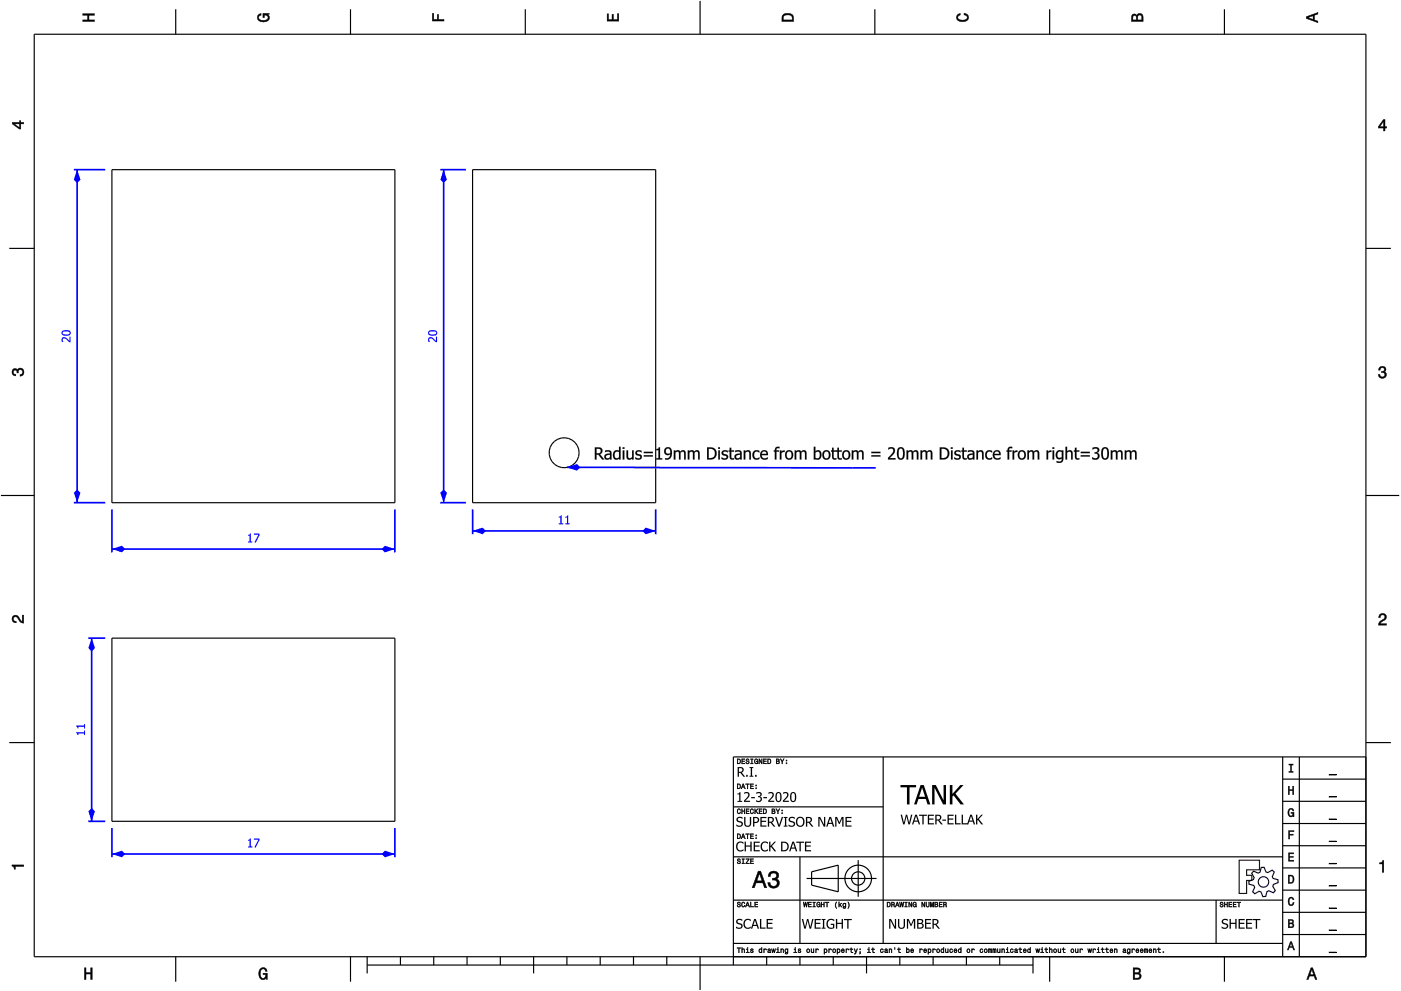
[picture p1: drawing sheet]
<svg xmlns="http://www.w3.org/2000/svg" width="420mm" height="297mm" viewBox="0 0 420 297" stroke-linecap="round" stroke-linejoin="round" font-family="sans-serif">
<g fill="none" stroke="#000" stroke-width=".35">
<path d="M10.3 10.3h399.3v276.5h-399.3zM52.7 2.8v7.5M105.1 2.8v7.5M157.5 2.8v7.5M210 .3v10M262.4 2.8v7.5M314.8 2.8v7.5M367.2 2.8v7.5M33.6 50.9h84.8v99.8h-84.8zM141.7 50.9h54.9v99.8h-54.9zM2.8 74.4h7.5M409.6 74.4h7.5"/>
<path d="M.3 148.5h10M409.6 148.5h10M33.6 191.3h84.8v54.9h-84.8zM2.8 222.6h7.5M264.9 226.9v55.9M384.7 233.5h24.9M384.7 226.9v59.9M389.7 226.9v59.9M409.6 222.6h7.5M409.6 226.9h-189.7v62.4M219.9 256.8h164.8M219.9 241.8h45"/>
<path d="M239.9 256.8v26M257.4 257.8v11M384.7 253.5h24.9M384.7 246.8h24.9M384.7 240.2h24.9M219.9 269.8h164.8M241.9 263.3h21M243.4 261.3l8-2v8l-8-2zM364.7 269.8v13M384.7 273.5h24.9M384.7 266.8h24.9M384.7 260.1h24.9"/>
<path d="M52.7 286.8v7.5M105.1 286.8v7.5M110.1 289.3h199.7M110.1 286.8v5M120.1 286.8v2.5M130.1 286.8v2.5M140.1 286.8v2.5M150 286.8v2.5M160 286.8v5M170 286.8v2.5M180 286.8v2.5M190 286.8v2.5"/>
<path d="M200 286.8v2.5M210 286.8v10M219.9 282.8h164.8M229.9 286.8v2.5M239.9 286.8v2.5M249.9 286.8v2.5M259.9 286.8v5M269.9 286.8v2.5M279.8 286.8v2.5M289.8 286.8v2.5M299.8 286.8v2.5M309.8 286.8v5"/>
<path d="M314.8 286.8v7.5M367.2 286.8v7.5M384.7 280.1h24.9"/>
<circle cx="169.2" cy="135.7" r="4.5"/>
<circle cx="257.4" cy="263.3" r="4"/>
<circle cx="257.4" cy="263.3" r="2"/>
</g>
<g fill="#000">
<path d="M24.8 4.1h3.5v.5h-1.6v1.4h1.6v.4h-3.5v-.4h1.5v-1.4h-1.5z" fill-rule="evenodd"/>
<path d="M77.5 4.4l.8-.3v.5h-.3a.68 .68 0 0 0-.5 .6 .68 .68 0 0 0 .4 .7 1.68 1.68 0 0 0 2.5-.6 .92 .92 0 0 0-1.1-.8v.8h-.5v-1.3h1.9v.3l-.4 .1 .4 .4a1.19 1.19 0 0 1-.9 1.7 1.9 1.9 0 0 1-2.7-1.3z" fill-rule="evenodd"/>
<path d="M129.7 4h.4v1.8h1v-1.4h.4v1.4h1.7v.5h-3.5z" fill-rule="evenodd"/>
<path d="M182.1 4.2h.4v1.7h1v-1.6h.5v1.6h1.2v-1.8h.4v2.2h-3.5z" fill-rule="evenodd"/>
<path d="M234.9 4.3a2.18 2.18 0 0 0-.4 2.1h3.5v-1.1a1.91 1.91 0 0 0-3.1-1zM235.2 4.7l.4-.2a1.44 1.44 0 0 1 2 .8v.7h-2.7l.1-1.1z" fill-rule="evenodd"/>
<path d="M287.1 4.4l.9-.4v.5l-.3 .1a.66 .66 0 0 0-.5 .6 .66 .66 0 0 0 .4 .6l.5 .2a1.58 1.58 0 0 0 2-.8 .9 .9 0 0 0-1-.7v-.5a1.24 1.24 0 0 1 1.4 1 1.24 1.24 0 0 1-1.1 1.4 1.92 1.92 0 0 1-2.6-1.2z" fill-rule="evenodd"/>
<path d="M339.6 4.4l-.3 2h3.5v-1.3a.98 .98 0 0 0-.7-1.1 .98 .98 0 0 0-1.2 .6 .83 .83 0 0 0-1.3-.2zM339.9 4.8l.4-.2 .4 .2 .1 1.2h-1.1zM341.3 4.7l.5-.2a.57 .57 0 0 1 .6 .7v.8h-1.2z" fill-rule="evenodd"/>
<path d="M391.7 5v.5l3.5 1.3v-.5l-1-.3v-1.4l1-.4v-.5zM392.2 5.3l1.6-.6v1.1z" fill-rule="evenodd"/>
<path d="M3.7 36.7v.4l2.1 1.6h.4v-1.6h.9v-.4h-.9v-.5h-.4v.5zM4.3 37.1h1.5v1.2z" fill-rule="evenodd"/>
<path d="M414.9 35.8l-1.5 2.1v.5h1.5v.8h.5v-.8h.5v-.4h-.5v-2.2zM414.9 36.4v1.6h-1.1z" fill-rule="evenodd"/>
<path d="M3.8 110.7a.85 .85 0 0 1 1.4 .2 1.11 1.11 0 0 1 1.6-.4 1.11 1.11 0 0 1 .3 1.6l-.6 .6-.5 .1v-.5a.72 .72 0 0 0 .9-.7 .72 .72 0 0 0-.8-.7 .72 .72 0 0 0-.6 .9h-.4a.62 .62 0 0 0-.4-.8 .62 .62 0 0 0-.8 .4 .62 .62 0 0 0 .5 .8h.3v.5a1.17 1.17 0 0 1-1.1-.7 1.17 1.17 0 0 1 .2-1.3z" fill-rule="evenodd"/>
<path d="M413.7 110.1a1.01 1.01 0 0 1 1.6-.2 1.01 1.01 0 0 1-.1 1.5 1.11 1.11 0 0 1 .4 1.6 1.11 1.11 0 0 1-1.6 .3l-.6-.6v-.5h.4a.72 .72 0 0 0 .7 .9 .72 .72 0 0 0 .7-.8 .72 .72 0 0 0-.9-.6v-.4a.62 .62 0 0 0 .8-.4 .62 .62 0 0 0-.4-.8 .62 .62 0 0 0-.8 .5v.4h-.5z" fill-rule="evenodd"/>
<path d="M3.9 184.7a1.22 1.22 0 0 1 2 .7l.8 .9v-1.9h.4v2.4a2.76 2.76 0 0 1-2.1-1.8 .69 .69 0 0 0-1 .5 .69 .69 0 0 0 .9 .7l-.1 .5a1.19 1.19 0 0 1-1.1-.7 1.19 1.19 0 0 1 .2-1.3z" fill-rule="evenodd"/>
<path d="M413.8 184.2a1.17 1.17 0 0 1 1.9 .3 1.17 1.17 0 0 1-1 1.7l-.8 .7h1.9v.5h-2.4a2.75 2.75 0 0 1 1.8-2.1 .69 .69 0 0 0-.5-1 .69 .69 0 0 0-.8 .8h-.4z" fill-rule="evenodd"/>
<path d="M221.1 227.5v1.5h.5a.77 .77 0 0 0 .6-.8 .77 .77 0 0 0-.6-.7zM221.3 227.6a.57 .57 0 0 1 .6 .6 .57 .57 0 0 1-.6 .6zM222.4 227.5v1.5h1v-.2h-.8v-.5h.7v-.2h-.7v-.5h.8v-.1zM223.8 227.5a.6 .6 0 0 0 .1 .7 .6 .6 0 0 0 .6 .2 .33 .33 0 0 1-.3 .4 .33 .33 0 0 1-.4-.3h-.2a.54 .54 0 0 0 .6 .5 .54 .54 0 0 0 .5-.6 .54 .54 0 0 0-.7-.4 .28 .28 0 0 1 .1-.4 .28 .28 0 0 1 .4 .3h.2l-.1-.2-.2-.3zM225.1 227.5v.1h.3v1.2h-.3v.2h.8v-.2h-.3v-1.2h.3v-.1zM226.4 227.6a.72 .72 0 0 0-.2 1 .72 .72 0 0 0 .9 .3l.2 .1v-.9h-.5v.2h.3l-.2 .5a.52 .52 0 0 1-.6-.6 .52 .52 0 0 1 .7-.4l.3 .1-.3-.5zM227.6 227.5v1.5h.2v-1.3l.5 1.3h.3v-1.5h-.2v1.2l-.6-1.2zM228.9 227.5v1.5h1v-.2h-.8v-.5h.7v-.2h-.7v-.5h.8v-.1zM230.2 227.5v1.5h.5a.77 .77 0 0 0 .6-.8 .77 .77 0 0 0-.6-.7zM230.4 227.6a.57 .57 0 0 1 .6 .6 .57 .57 0 0 1-.6 .6zM232.8 227.5v1.5h.5a.42 .42 0 0 0 .5-.4 .42 .42 0 0 0-.3-.5l.2-.2-.1-.3zM233 227.6h.3a.23 .23 0 0 1 .3 .3 .23 .23 0 0 1-.3 .2h-.3zM233 228.3h.3a.26 .26 0 0 1 .3 .2 .26 .26 0 0 1-.3 .3h-.3zM234 227.5l.5 .9v.6h.2v-.7l.5-.8h-.2l-.4 .7-.4-.7zM235.7 228.6v.4h.3v-.4zM235.7 227.8v.3h.3v-.3z" fill-rule="evenodd"/>
<path d="M221.1 234.9v1.5h.5a.77 .77 0 0 0 .6-.7 .77 .77 0 0 0-.6-.8zM221.3 235.1a.57 .57 0 0 1 .6 .6 .57 .57 0 0 1-.6 .6zM222.8 234.9l-.6 1.5h.2l.2-.4h.6l.1 .4h.2l-.5-1.5zM222.9 235.2l.2 .6h-.4zM223.6 234.9v.2h.5v1.3h.2v-1.3h.4v-.2zM225 234.9v1.5h1v-.1h-.8v-.5h.7v-.2h-.7v-.5h.8v-.2zM226.6 236.1v.3h.3v-.3zM226.6 235.3v.3h.3v-.3z" fill-rule="evenodd"/>
<path d="M386.3 235.7h.4v1h1v-1h.3v2.5h-.3v-1.2h-1v1.2h-.4z" fill-rule="evenodd"/>
<path d="M386.5 229h1.3v.3h-.5v1.9h.5v.3h-1.3v-.3h.5v-1.9h-.5z" fill-rule="evenodd"/>
<path d="M3.6 259.2h3.5v.5h-2.5v.8h-.3a.77 .77 0 0 0-.7-.9z" fill-rule="evenodd"/>
<path d="M221.2 257.5a.6 .6 0 0 0 .1 .7 .6 .6 0 0 0 .6 .2 .33 .33 0 0 1-.3 .4 .33 .33 0 0 1-.4-.4h-.2a.54 .54 0 0 0 .6 .6 .54 .54 0 0 0 .5-.7 .54 .54 0 0 0-.7-.3 .28 .28 0 0 1 .2-.5 .28 .28 0 0 1 .3 .3h.2l-.1-.2-.2-.2zM222.5 257.4v.2h.3v1.1h-.3v.2h.8v-.2h-.3v-1.1h.3v-.2zM223.7 257.4v.2h.8l-.9 1.3h1.1v-.2h-.8l.8-1.3zM225 257.4v1.5h1v-.2h-.8v-.5h.7v-.2h-.7v-.4h.8v-.2z" fill-rule="evenodd"/>
<path d="M221.1 249.9v1.5h.5a.77 .77 0 0 0 .6-.7 .77 .77 0 0 0-.6-.8zM221.3 250.1a.57 .57 0 0 1 .6 .6 .57 .57 0 0 1-.6 .5zM222.8 249.9l-.6 1.5h.2l.2-.4h.6l.1 .4h.2l-.5-1.5zM222.9 250.1l.2 .7h-.4zM223.6 249.9v.2h.5v1.3h.2v-1.3h.4v-.2zM225 249.9v1.5h1v-.2h-.8v-.5h.7v-.2h-.7v-.4h.8v-.2zM226.6 251.1v.3h.3v-.3zM226.6 250.3v.3h.3v-.3z" fill-rule="evenodd"/>
<path d="M221.2 242.6a.72 .72 0 0 0-.2 1 .72 .72 0 0 0 1 .2l.1-.4-.4 .4a.56 .56 0 0 1-.4-.6 .56 .56 0 0 1 .5-.6l.3 .3-.3-.5zM222.4 242.4v1.5h.2v-.7h.6v.7h.2v-1.5h-.2v.6h-.6v-.6zM223.7 242.4v1.5h1v-.2h-.8v-.5h.7v-.1h-.7v-.5h.8v-.2zM225.1 242.6a.72 .72 0 0 0-.2 1 .72 .72 0 0 0 1 .2l.1-.4-.4 .4a.56 .56 0 0 1-.4-.6 .56 .56 0 0 1 .5-.6l.3 .3-.3-.5zM226.3 242.4v1.5h.2l.2-.7 .5 .7h.2l-.6-.8 .6-.7h-.2l-.7 .7v-.7zM227.6 242.4v1.5h1v-.2h-.8v-.5h.7v-.1h-.7v-.5h.8v-.2zM228.9 242.4v1.5h.5a.77 .77 0 0 0 .6-.7 .77 .77 0 0 0-.6-.8zM229.1 242.6a.57 .57 0 0 1 .6 .6 .57 .57 0 0 1-.6 .5zM231.5 242.4v1.5h.5a.42 .42 0 0 0 .5-.3 .42 .42 0 0 0-.3-.5l.2-.2-.1-.4zM231.7 242.6h.3a.23 .23 0 0 1 .3 .2 .23 .23 0 0 1-.3 .3h-.3zM231.7 243.2h.3a.26 .26 0 0 1 .3 .3 .26 .26 0 0 1-.3 .2h-.3zM232.7 242.4l.5 .9v.6h.2v-.6l.5-.9h-.2l-.4 .7-.4-.7zM234.4 243.6v.3h.3v-.3zM234.4 242.8v.3h.3v-.3z" fill-rule="evenodd"/>
<path d="M386.4 255.6h1.6v.3h-1.3v.8h1.2v.3h-1.2v.8h1.3v.3h-1.6z" fill-rule="evenodd"/>
<path d="M386.4 249h1.7v.3h-1.3v.7h1v.3h-1v1.2h-.4z" fill-rule="evenodd"/>
<path d="M386.5 242.6a.85 .85 0 0 1 .9-.3 .85 .85 0 0 1 .6 .8h-.3l-.3-.5a1.04 1.04 0 0 0-.9 .9 1.04 1.04 0 0 0 .7 1.1l.4-.2 .1-.6h-.5v-.3h.9v1.3l-.3-.3-.4 .4a1.2 1.2 0 0 1-1.1-1.9z" fill-rule="evenodd"/>
<path d="M221.2 270.5a.6 .6 0 0 0 .1 .6 .6 .6 0 0 0 .6 .3 .33 .33 0 0 1-.3 .4 .33 .33 0 0 1-.4-.4h-.2a.54 .54 0 0 0 .6 .6 .54 .54 0 0 0 .5-.7 .54 .54 0 0 0-.7-.4 .28 .28 0 0 1 .2-.4 .28 .28 0 0 1 .3 .3h.2l-.1-.2-.2-.2zM222.5 270.5a.72 .72 0 0 0-.2 1 .72 .72 0 0 0 1 .3l.1-.5-.4 .4a.56 .56 0 0 1-.4-.6 .56 .56 0 0 1 .5-.5l.3 .2-.3-.4zM224.1 270.4l-.6 1.5h.2l.2-.5h.6l.1 .5h.2l-.5-1.5zM224.2 270.6l.2 .7h-.4zM225 270.4v1.5h1v-.2h-.8v-1.3zM226.3 270.4v1.5h1v-.2h-.8v-.5h.7v-.2h-.7v-.4h.8v-.2z" fill-rule="evenodd"/>
<path d="M227.4 261.1l-1.8 5h.6l.6-1.5h1.9l.6 1.5h.6l-1.8-5zM227.8 261.8l.7 2.2h-1.5zM230.8 261.5l-.4 1.2h.6a.88 .88 0 0 1 .5-1.1 .88 .88 0 0 1 1.1 .4 .88 .88 0 0 1-.3 1.2h-.7v.6a1.03 1.03 0 0 1 1.4 .6 1.03 1.03 0 0 1-.7 1.3 1.03 1.03 0 0 1-1.3-.7l-.1-.5h-.6a1.68 1.68 0 0 0 2.1 1.7 1.68 1.68 0 0 0 .9-2.6l-.4-.2a1.29 1.29 0 0 0 .6-1.6 1.29 1.29 0 0 0-1.5-.7z" fill-rule="evenodd"/>
<path d="M240.9 270.4l.2 1.5h.2l.2-1.3 .3 1.3h.2l.2-1.5h-.2l-.1 1.3-.3-1.3h-.1l-.3 1.3-.1-1.3zM242.4 270.4v1.5h.9v-.2h-.7v-.5h.7v-.2h-.7v-.4h.7v-.2zM243.8 270.4v.2h.3v1.1h-.3v.2h.7v-.2h-.3v-1.1h.3v-.2zM245 270.5a.72 .72 0 0 0-.2 1 .72 .72 0 0 0 1 .3l.2 .1v-.8h-.6v.2h.4l-.2 .4a.52 .52 0 0 1-.6-.6 .52 .52 0 0 1 .7-.4l.3 .1-.3-.4zM246.2 270.4v1.5h.2v-.7h.6v.7h.2v-1.5h-.2v.6h-.6v-.6zM247.5 270.4v.2h.4v1.3h.2v-1.3h.5v-.2zM250.8 270.3a1.35 1.35 0 0 0 .1 2 1.84 1.84 0 0 1 0-2zM251.5 270.3v1.6h.2l.2-.6 .4 .6h.2l-.5-.8 .5-.4-.8 .5v-.9zM252.9 270.8a.55 .55 0 0 0-.2 .8 .55 .55 0 0 0 .8 .1 .4 .4 0 0 1-.2 .4 .4 .4 0 0 1-.5-.1 .47 .47 0 0 0 .5 .3 .47 .47 0 0 0 .4-.5v-1.1l-.2 .2-.3-.2zM253 271l.1-.1a.39 .39 0 0 1 .4 .4 .39 .39 0 0 1-.5 .3zM254.3 270.3a1.85 1.85 0 0 1 0 2 1.22 1.22 0 0 0 0-2z" fill-rule="evenodd"/>
<path d="M266 270.4v1.5h.5a.77 .77 0 0 0 .6-.8 .77 .77 0 0 0-.6-.7zM266.2 270.6a.57 .57 0 0 1 .7 .5 .57 .57 0 0 1-.7 .6zM267.3 270.4v1.5h.2v-.7a.45 .45 0 0 1 .5 .2 .45 .45 0 0 1 .1 .5l.2-.1-.2-.7a.41 .41 0 0 0 .2-.4 .41 .41 0 0 0-.5-.3zM267.5 270.6h.3a.25 .25 0 0 1 .3 .2 .25 .25 0 0 1-.3 .3h-.3zM269 270.4l-.5 1.5h.2l.1-.5h.6l.2 .5h.2l-.6-1.5zM269.1 270.6l.2 .7h-.4zM269.7 270.4l.3 1.5h.2l.2-1.3 .2 1.3h.2l.3-1.5h-.2l-.2 1.3-.2-1.3h-.2l-.2 1.3-.2-1.3zM271.3 270.4v.2h.3v1.1h-.3v.2h.8v-.2h-.3v-1.1h.3v-.2zM272.5 270.4v1.5h.2v-1.3l.6 1.3h.2v-1.5h-.2v1.2l-.5-1.2zM273.9 270.5a.72 .72 0 0 0-.2 1 .72 .72 0 0 0 .9 .3l.2 .1v-.8h-.5v.2h.3l-.2 .4a.52 .52 0 0 1-.5-.6 .52 .52 0 0 1 .7-.4l.2 .1-.3-.4zM276.4 270.4v1.5h.2v-1.3l.6 1.3h.2v-1.5h-.2v1.2l-.6-1.2zM277.7 270.4v.9a.52 .52 0 0 0 .5 .6 .52 .52 0 0 0 .5-.6v-.9h-.2v.9a.33 .33 0 0 1-.3 .4 .33 .33 0 0 1-.3-.4v-.9zM279 270.4v1.5h.1v-1.4l.3 1.4h.2l.3-1.4v1.4h.1v-1.5h-.2l-.3 1.3-.3-1.3zM280.3 270.4v1.5h.6a.42 .42 0 0 0 .4-.3 .42 .42 0 0 0-.2-.5l.2-.2-.1-.4zM280.5 270.6h.3a.23 .23 0 0 1 .3 .2 .23 .23 0 0 1-.3 .2h-.3zM280.5 271.2h.3a.26 .26 0 0 1 .3 .2 .26 .26 0 0 1-.3 .3h-.3zM281.6 270.4v1.5h1v-.2h-.8v-.5h.7v-.2h-.7v-.4h.8v-.2zM282.9 270.4v1.5h.2v-.7a.45 .45 0 0 1 .5 .2 .45 .45 0 0 1 .1 .5l.2-.1-.2-.7a.41 .41 0 0 0 .2-.4 .41 .41 0 0 0-.5-.3zM283.1 270.6h.3a.25 .25 0 0 1 .3 .2 .25 .25 0 0 1-.3 .3h-.3z" fill-rule="evenodd"/>
<path d="M366 270.5a.6 .6 0 0 0 0 .6 .6 .6 0 0 0 .7 .3 .33 .33 0 0 1-.3 .4 .33 .33 0 0 1-.4-.4h-.2a.54 .54 0 0 0 .6 .6 .54 .54 0 0 0 .5-.7 .54 .54 0 0 0-.8-.4 .28 .28 0 0 1 .2-.4 .28 .28 0 0 1 .4 .3h.2l-.1-.2-.2-.2zM367.2 270.4v1.5h.2v-.7h.6v.7h.2v-1.5h-.2v.6h-.6v-.6zM368.5 270.4v1.5h.9v-.2h-.7v-.5h.7v-.2h-.7v-.4h.7v-.2zM369.8 270.4v1.5h.9v-.2h-.7v-.5h.7v-.2h-.7v-.4h.7v-.2zM371 270.4v.2h.5v1.3h.2v-1.3h.4v-.2z" fill-rule="evenodd"/>
<path d="M386.3 262.3v2.5h.9a1.28 1.28 0 0 0 1-1.3 1.28 1.28 0 0 0-1-1.2zM386.7 262.6a.96 .96 0 0 1 1.1 .9 .96 .96 0 0 1-1.1 1z" fill-rule="evenodd"/>
<path d="M386.3 275.6v2.5h1a.7 .7 0 0 0 .8-.5 .7 .7 0 0 0-.5-.9l.4-.5a.62 .62 0 0 0-.8-.6zM386.7 275.9h.5a.38 .38 0 0 1 .4 .4 .38 .38 0 0 1-.4 .3h-.5zM386.7 276.9h.5a.43 .43 0 0 1 .5 .4 .43 .43 0 0 1-.5 .5h-.5z" fill-rule="evenodd"/>
<path d="M386.5 269.2a.85 .85 0 0 1 1-.3 .85 .85 0 0 1 .6 .8h-.4l-.3-.5a1.05 1.05 0 0 0-.8 .9 1.05 1.05 0 0 0 .6 1.1l.4-.2 .2-.5h.3a.89 .89 0 0 1-.8 1 .89 .89 0 0 1-1-.7z" fill-rule="evenodd"/>
<path d="M413.7 258.6a.77 .77 0 0 0 1-.7h.3v3.5h-.5v-2.4h-.8z" fill-rule="evenodd"/>
<path d="M25.3 290.1h.5v1.4h1.4v-1.4h.5v3.5h-.5v-1.7h-1.4v1.7h-.5z" fill-rule="evenodd"/>
<path d="M78 290.5a1.19 1.19 0 0 1 1.3-.5 1.19 1.19 0 0 1 .8 1.1h-.5l-.1-.3a.68 .68 0 0 0-.6-.4 .68 .68 0 0 0-.6 .4 1.68 1.68 0 0 0 .6 2.5 .92 .92 0 0 0 .8-1.2h-.8v-.4h1.3v1.9h-.3l-.1-.5-.4 .4a1.19 1.19 0 0 1-1.7-.9v-1.5z" fill-rule="evenodd"/>
<path d="M221 284.1v.1h.5v1.4h.2v-1.4h.4v-.1zM222.4 284v1.6h.2v-.9l.3-.2 .2 .2v.9h.2v-.8a.38 .38 0 0 0-.2-.4 .38 .38 0 0 0-.5 .2v-.6zM223.8 284.4l.3 .2v.8l-.4 .2h1l-.4-.2v-1zM224.1 284l.2 .2zM225.2 284.5l-.1 .4 .6 .2a.26 .26 0 0 1-.2 .4 .26 .26 0 0 1-.3-.3h-.2a.42 .42 0 0 0 .6 .4 .42 .42 0 0 0 .1-.7l-.5-.2 .3-.2 .4 .2-.1-.2zM227.7 284.5a.54 .54 0 0 0-.2 .8 .54 .54 0 0 0 .8 .1l.2 .2v-1.6h-.2v.6l-.3-.2zM227.8 284.6h.1a.39 .39 0 0 1 .4 .4 .39 .39 0 0 1-.5 .3zM229 284.4v1.2h.2l.1-1 .6 .2a.38 .38 0 0 0-.3-.4 .38 .38 0 0 0-.4 .2zM230.4 284.5l-.2 .2 .6-.2 .1 .3a.42 .42 0 0 0-.7 .2 .42 .42 0 0 0 .3 .6l.7-.2-.2-1zM230.4 285.2a.25 .25 0 0 1 .5 0 .25 .25 0 0 1-.5 0zM231.3 284.4l.3 1.2h.2l.2-1 .1 1h.2l.3-1.2h-.2l-.2 1-.1-1h-.2l-.2 1-.2-1zM232.9 284.4l.3 .2v.8l-.4 .2h1l-.4-.2v-1zM233.2 284l.2 .2zM234.1 284.4v1.2h.2v-.9l.3-.2 .2 .2v.9h.2v-.8a.38 .38 0 0 0-.2-.4 .38 .38 0 0 0-.5 .2zM235.5 284.5a.55 .55 0 0 0-.2 .8 .55 .55 0 0 0 .8 .1 .4 .4 0 0 1-.2 .4 .4 .4 0 0 1-.5-.1 .47 .47 0 0 0 .5 .3 .47 .47 0 0 0 .4-.5v-1.1l-.2 .2-.3-.2zM235.6 284.6h.1a.39 .39 0 0 1 .4 .4 .39 .39 0 0 1-.5 .3zM238.1 284.4l.3 .2v.8l-.4 .2h1l-.4-.2v-1zM238.4 284l.2 .2zM239.4 284.5v.4l.6 .2a.26 .26 0 0 1-.2 .4 .26 .26 0 0 1-.3-.3h-.2a.42 .42 0 0 0 .6 .4 .42 .42 0 0 0 .1-.7l-.5-.2 .3-.2 .4 .2-.1-.2zM241.9 285a.57 .57 0 0 0 1.1 0 .57 .57 0 0 0-1.1 0zM242.1 284.6h.1a.39 .39 0 0 1 .5 .4 .39 .39 0 0 1-.6 .3zM243.2 284.4v.8a.38 .38 0 0 0 .3 .4 .38 .38 0 0 0 .4-.2l.2 .2v-1.2h-.2v.8l-.3 .2-.2-.1v-.9zM244.6 284.4v1.2h.2l.1-1 .6 .2a.38 .38 0 0 0-.3-.4 .38 .38 0 0 0-.4 .2zM247.1 284.4v1.6h.2l.1-.5a.53 .53 0 0 0 .7-.5 .53 .53 0 0 0-.8-.4zM247.4 284.6h.1a.39 .39 0 0 1 .4 .4 .39 .39 0 0 1-.5 .3zM248.5 284.4v1.2h.2l.1-1 .6 .2a.38 .38 0 0 0-.3-.4 .38 .38 0 0 0-.4 .2zM249.7 285a.57 .57 0 0 0 1.1 0 .57 .57 0 0 0-1.1 0zM249.9 284.6h.1a.39 .39 0 0 1 .5 .4 .39 .39 0 0 1-.6 .3zM251 284.4v1.6h.2l.1-.5a.53 .53 0 0 0 .7-.5 .53 .53 0 0 0-.8-.4zM251.3 284.6h.1a.39 .39 0 0 1 .4 .4 .39 .39 0 0 1-.5 .3zM252.4 284.5a.57 .57 0 0 0-.1 .9 .57 .57 0 0 0 .9 0v-.2l-.5 .2-.2-.4h.7l-.1-.5-.3-.1zM252.6 284.6l.3-.1 .1 .4h-.5zM253.7 284.4v1.2h.2l.1-1 .6 .2a.38 .38 0 0 0-.3-.4 .38 .38 0 0 0-.4 .2zM255.2 284.1v.3l-.4 .2h.4v.9l.6 .1-.4-.5v-.5h.4v-.2h-.4v-.3zM256.1 284.4l.5 1.2-.4 .4h.3l.7-1.6h-.2l-.3 1-.4-1zM257.8 284.4v.3h.3v-.3zM257.8 285.2l.2 .4-.2 .4 .3-.4v-.4zM260.2 284.4l.3 .2v.8l-.4 .2h1l-.4-.2v-1zM260.5 284l.2 .2zM261.7 284.1v.3l-.4 .2h.4v.9l.6 .1-.4-.5v-.5h.4v-.2h-.4v-.3zM264.1 284.5a.57 .57 0 0 0-.1 .9 .57 .57 0 0 0 .9-.1l-.1-.2a.32 .32 0 0 1-.5 .1 .32 .32 0 0 1 0-.5 .32 .32 0 0 1 .4 .1h.2l-.2-.4zM265.4 284.5l-.1 .2 .5-.2 .1 .3a.42 .42 0 0 0-.6 .2 .42 .42 0 0 0 .3 .6l.7-.2-.2-1zM265.5 285.2a.25 .25 0 0 1 .5 0 .25 .25 0 0 1-.5 0zM266.6 284.4v1.2h.2v-.9l.3-.2 .2 .2v.9h.2v-.8a.38 .38 0 0 0-.3-.4 .38 .38 0 0 0-.4 .2zM268.3 284l.1 .6zM269.5 284.1v.3l-.4 .2h.4v.9l.6 .1-.5-.5v-.5h.5v-.2h-.5v-.3zM271.8 284v1.6l.2-.2a.49 .49 0 0 0 .8-.4 .49 .49 0 0 0-.8-.4v-.6zM272.1 284.6h.1a.39 .39 0 0 1 .4 .4 .39 .39 0 0 1-.5 .3zM273.2 284.5a.57 .57 0 0 0-.1 .9 .57 .57 0 0 0 .8 0l.1-.2-.6 .2-.1-.4h.7l-.1-.5-.4-.1zM273.3 284.6l.4-.1 .1 .4h-.5zM275.8 284.4v1.2h.2v-1l.7 .2a.38 .38 0 0 0-.3-.4 .38 .38 0 0 0-.5 .2zM277.1 284.5a.57 .57 0 0 0-.1 .9 .57 .57 0 0 0 .8 0l.1-.2-.6 .2-.1-.4h.7l-.1-.5-.4-.1zM277.2 284.6l.4-.1 .1 .4h-.5zM278.3 284.4v1.6h.2v-.5a.53 .53 0 0 0 .8-.5 .53 .53 0 0 0-.8-.4zM278.6 284.6a.39 .39 0 0 1 .5 .4 .39 .39 0 0 1-.5 .3zM279.7 284.4v1.2h.2v-1l.7 .2a.38 .38 0 0 0-.3-.4 .38 .38 0 0 0-.5 .2zM280.8 285a.6 .6 0 0 0 1.2 0 .6 .6 0 0 0-1.2 0zM281.1 284.6h.1a.39 .39 0 0 1 .4 .4 .39 .39 0 0 1-.5 .3zM282.2 284.5a.54 .54 0 0 0-.1 .8 .54 .54 0 0 0 .8 .1l.2 .2v-1.6h-.2v.6l-.3-.2zM282.4 284.6h.1a.39 .39 0 0 1 .4 .4 .39 .39 0 0 1-.5 .3zM283.5 284.4v.8a.38 .38 0 0 0 .3 .4 .38 .38 0 0 0 .4-.2l.2 .2v-1.2h-.2v.8l-.3 .2-.2-.1v-.9zM284.9 284.5a.57 .57 0 0 0-.1 .9 .57 .57 0 0 0 .9-.1l-.2-.2a.32 .32 0 0 1-.4 .1 .32 .32 0 0 1 0-.5 .32 .32 0 0 1 .4 .1h.2l-.3-.4zM286.2 284.5a.57 .57 0 0 0-.1 .9 .57 .57 0 0 0 .8 0l.1-.2-.6 .2-.1-.4h.7l-.1-.5-.4-.1zM286.3 284.6l.4-.1 .1 .4h-.5zM287.4 284.5a.54 .54 0 0 0-.1 .8 .54 .54 0 0 0 .8 .1l.2 .2v-1.6h-.2v.6l-.3-.2zM287.6 284.6h.1a.39 .39 0 0 1 .4 .4 .39 .39 0 0 1-.5 .3zM289.9 285a.6 .6 0 0 0 1.2 0 .6 .6 0 0 0-1.2 0zM290.2 284.6h.1a.39 .39 0 0 1 .4 .4 .39 .39 0 0 1-.5 .3zM291.4 284.4v1.2h.1l.1-1 .7 .2a.38 .38 0 0 0-.3-.4 .38 .38 0 0 0-.5 .2zM294 284.5a.57 .57 0 0 0-.1 .9 .57 .57 0 0 0 .9-.1l-.2-.2a.32 .32 0 0 1-.4 .1 .32 .32 0 0 1-.1-.5 .32 .32 0 0 1 .5 .1h.2l-.3-.4zM295.1 285a.6 .6 0 0 0 1.2 0 .6 .6 0 0 0-1.2 0zM295.4 284.6h.1a.39 .39 0 0 1 .4 .4 .39 .39 0 0 1-.5 .3zM296.4 284.4v1.2h.2l.1-1.1 .2 1.1h.1l.2-1.1 .1 1.1h.2l-.2-1.2zM297.7 284.4v1.2h.2l.1-1.1 .2 1.1h.1l.2-1.1 .1 1.1h.2l-.2-1.2zM299.1 284.4v.8a.38 .38 0 0 0 .2 .4 .38 .38 0 0 0 .5-.2l.2 .2v-1.2h-.2v.8l-.3 .2-.2-.1v-.9zM300.4 284.4v1.2h.2v-.9l.3-.2 .2 .2v.9h.2v-.8a.38 .38 0 0 0-.3-.4 .38 .38 0 0 0-.4 .2zM301.8 284.4l.3 .2v.8l-.4 .2h1l-.4-.2v-1zM302.1 284l.2 .2zM303.1 284.5a.57 .57 0 0 0-.1 .9 .57 .57 0 0 0 .9-.1l-.2-.2a.32 .32 0 0 1-.4 .1 .32 .32 0 0 1-.1-.5 .32 .32 0 0 1 .5 .1h.2l-.3-.4zM304.4 284.5l-.1 .2 .5-.2 .1 .3a.42 .42 0 0 0-.6 .2 .42 .42 0 0 0 .3 .6l.7-.2-.3-1zM304.4 285.2a.25 .25 0 0 1 .5 0 .25 .25 0 0 1-.5 0zM305.8 284.1v.3l-.3 .2h.3l.1 .9 .6 .1-.5-.5v-.5h.5v-.2h-.5v-.3zM307 284.5a.57 .57 0 0 0-.1 .9 .57 .57 0 0 0 .8 0l.1-.2-.6 .2-.2-.4h.8l-.1-.5-.4-.1zM307.1 284.6l.3-.1 .2 .4h-.6zM308.2 284.5a.54 .54 0 0 0-.1 .8 .54 .54 0 0 0 .8 .1l.2 .2v-1.6h-.2v.6l-.3-.2zM308.4 284.6h.1a.39 .39 0 0 1 .4 .4 .39 .39 0 0 1-.5 .3zM310.6 284.4l.3 1.2h.1l.2-1 .2 1h.2l.3-1.2h-.2l-.2 1-.2-1h-.2l-.1 1-.2-1zM312.2 284.4l.3 .2v.8l-.4 .2h.9l-.3-.2v-1zM312.5 284l.2 .2zM313.6 284.1v.3l-.3 .2h.3l.1 .9 .6 .1-.5-.5v-.5h.5v-.2h-.5v-.3zM314.7 284v1.6h.2v-.9l.3-.2 .2 .2v.9h.2v-.8a.38 .38 0 0 0-.3-.4 .38 .38 0 0 0-.4 .2v-.6zM315.9 285a.6 .6 0 0 0 1.2 0 .6 .6 0 0 0-1.2 0zM316.2 284.6h.1a.39 .39 0 0 1 .4 .4 .39 .39 0 0 1-.5 .3zM317.3 284.4v.8a.38 .38 0 0 0 .2 .4 .38 .38 0 0 0 .5-.2l.2 .2v-1.2h-.2v.8l-.3 .2-.2-.1v-.9zM318.8 284.1v.3l-.3 .2h.3l.1 .9 .5 .1-.4-.5v-.5h.4v-.2h-.4v-.3zM321.1 285a.6 .6 0 0 0 1.2 0 .6 .6 0 0 0-1.2 0zM321.4 284.6h.1a.39 .39 0 0 1 .4 .4 .39 .39 0 0 1-.5 .3zM322.5 284.4v.8a.38 .38 0 0 0 .2 .4 .38 .38 0 0 0 .5-.2l.2 .2v-1.2h-.2l-.1 .8-.2 .2-.2-.1v-.9zM323.8 284.4v1.2h.2l.1-1 .6 .2a.38 .38 0 0 0-.3-.4 .38 .38 0 0 0-.4 .2zM326.2 284.4l.3 1.2h.1l.2-1 .2 1h.2l.3-1.2h-.2l-.2 1-.2-1h-.2l-.2 1-.1-1zM327.7 284.4v1.2h.2l.1-1 .6 .2a.38 .38 0 0 0-.3-.4 .38 .38 0 0 0-.4 .2zM329.1 284.4l.3 .2v.8l-.4 .2h.9l-.4-.2v-1zM329.3 284l.2 .2zM330.5 284.1v.3l-.3 .2h.3l.1 .9 .5 .1-.4-.5v-.5h.4v-.2h-.4v-.3zM331.8 284.1v.3l-.3 .2h.3l.1 .9 .5 .1-.4-.5v-.5h.4v-.2h-.4v-.3zM333 284.5a.57 .57 0 0 0-.1 .9 .57 .57 0 0 0 .8 0l.1-.2-.6 .2-.2-.4h.8l-.1-.5-.4-.1zM333.1 284.6l.3-.1 .2 .4h-.6zM334.2 284.4v1.2h.1l.1-.9 .3-.2 .2 .2v.9h.2v-.8a.38 .38 0 0 0-.3-.4 .38 .38 0 0 0-.5 .2zM336.9 284.5l-.1 .2 .5-.2 .1 .3a.42 .42 0 0 0-.6 .2 .42 .42 0 0 0 .3 .6l.6-.2-.2-1zM336.9 285.2a.25 .25 0 0 1 .5 0 .25 .25 0 0 1-.5 0zM338.1 284.5a.55 .55 0 0 0-.1 .8 .55 .55 0 0 0 .8 .1 .4 .4 0 0 1-.3 .4 .4 .4 0 0 1-.5-.1 .47 .47 0 0 0 .6 .3 .47 .47 0 0 0 .4-.5v-1.1l-.2 .2-.4-.2zM338.3 284.6a.39 .39 0 0 1 .5 .4 .39 .39 0 0 1-.5 .3zM339.4 284.4v1.2h.2l.1-1 .6 .2a.38 .38 0 0 0-.3-.4 .38 .38 0 0 0-.4 .2zM340.8 284.5a.57 .57 0 0 0-.1 .9 .57 .57 0 0 0 .8 0l.1-.2-.6 .2-.2-.4h.8l-.1-.5-.4-.1zM340.9 284.6l.3-.1 .2 .4h-.6zM342.1 284.5a.57 .57 0 0 0-.1 .9 .57 .57 0 0 0 .8 0l.1-.2-.6 .2-.2-.4h.8l-.1-.5-.4-.1zM342.2 284.6l.3-.1 .2 .4h-.6zM343.2 284.4v1.2h.2l.1-1.1 .1 1.1h.2l.1-1.1 .2 1.1h.1l-.1-1.2zM344.7 284.5a.57 .57 0 0 0-.1 .9 .57 .57 0 0 0 .8 0l.1-.2-.6 .2-.2-.4h.8l-.2-.5-.3-.1zM344.8 284.6l.3-.1 .2 .4h-.6zM345.9 284.4v1.2h.1l.1-.9 .2-.2 .3 .2v.9h.2v-.8a.38 .38 0 0 0-.3-.4 .38 .38 0 0 0-.5 .2zM347.4 284.1v.3l-.3 .2h.3l.1 .9 .5 .1-.4-.5v-.5h.4v-.2h-.4v-.3zM348.7 285.2v.4h.3v-.4z" fill-rule="evenodd"/>
<path d="M339.8 290.1v3.5h1.3a.98 .98 0 0 0 1.1-.7 .98 .98 0 0 0-.6-1.2 .86 .86 0 0 0 .5-1 .86 .86 0 0 0-1-.6zM340.3 290.5h.7a.53 .53 0 0 1 .6 .6 .53 .53 0 0 1-.6 .4h-.7zM340.3 292h.7a.61 .61 0 0 1 .8 .5 .61 .61 0 0 1-.7 .7h-.8z" fill-rule="evenodd"/>
<path d="M387 282.2l-.9 2.5h.3l.3-.7h1l.2 .7h.4l-.9-2.5zM387.2 282.6l.4 1.1h-.8z" fill-rule="evenodd"/>
<path d="M393.2 290.1l-1.3 3.5h.4l.4-1h1.4l.4 1h.4l-1.2-3.5zM393.4 290.6l.6 1.5h-1.1z" fill-rule="evenodd"/>
</g>
<g fill="#000">
<path d="M24.8 4.1v.5l1.5-.1v1.5h-1.5v.4h3.5v-.4h-1.7v-1.5l1.7 .1v-.5zM24.8 4h3.6v.6h-1.7v1.4l1.7-.1v.6h-3.6v-.6h1.5v-1.3h-1.5z"/>
<path d="M77.5 4.4l-.4 .8 .2 .6 .9 .7h1.6l.9-.7v-1l-.6-.5h.6v-.3h-1.9v1.3h.5l-.1-.9 .6 .1 .6 .4v.8l-.8 .4-1.7-.2-.3-.2-.1-.7 .8-.4v-.5zM77.4 4.4l1-.4v.6l-.8 .4v.6l.8 .5h1.2l.7-.5v-.6l-1-.5v.9h-.5v-1.5h2v.4l-.5 .1 .6 .6-.1 .9-1 .7h-1.6l-1-.8-.1-.6z"/>
<path d="M129.7 4v2.3h3.5v-.5l-1.7 .1v-1.5h-.4l.1 1.5h-1.2l.1-1.9zM129.6 4h.5v1.8h1v-1.5h.5l-.1 1.5h1.7v.6h-3.6z"/>
<path d="M182.1 4.2v2.1h3.5v-2.2h-.4v1.8h-1.3v-1.6h-.4l.1 1.6h-1.2l.1-1.7zM182 4.1h.6l-.1 1.8h1v-1.7h.5v1.7h1.2l-.1-1.8h.5v2.3h-3.6z"/>
<path d="M234.9 4.3l-.4 .7v1.4h3.5l-.1-1.7-.4-.4-1.3-.3zM234.9 4.3l1.3-.4 1.4 .4 .3 .4 .2 1.8h-3.7l.1-1.5zM235.2 4.6l1-.2 1.1 .2 .3 .3v1.1h-2.8l.1-1.1zM235.2 4.7l-.2 .2-.1 1.1h2.7l-.1-1.1-.3-.2-1-.2z"/>
<path d="M287.1 4.4l-.3 .8 .1 .6 1 .6h1.5l1-.6v-1l-.7-.7-.6-.1v.5l.8 .2 .2 .5-.1 .4-.7 .4-1.7-.1-.3-.3-.1-.6 .8-.5v-.5zM287.1 4.4l.9-.5v.7l-.7 .4v.6l.8 .4h1.2l.4-.2 .4-.6-.3-.5-.8-.2v-.6l.7 .2 .8 .6-.1 1.1-.9 .7h-1.6l-1-.7-.1-.6z"/>
<path d="M339.6 4.4l-.3 2h3.5v-1.7l-.6-.6-1 .1-.2 .6-.6-.6zM339.5 4.4l1-.3 .4 .5 .6-.6h.7l.6 .6 .1 1.9h-3.6zM339.8 4.7l.5-.1 .4 .2 .1 1.2h-1.1zM339.9 4.8l-.2 1.2h1.1l-.1-1.2-.4-.2zM341.3 4.6l.5-.2 .5 .2 .2 1.4h-1.4zM341.3 4.7l-.1 1.3h1.2l-.1-1.3-.5-.2z"/>
<path d="M391.7 5v.5l3.5 1.3v-.5l-1.1-.3v-1.5l1.1-.3v-.5zM391.7 5l3.6-1.4v.7l-1.1 .3v1.4l1.1 .3v.6l-3.6-1.3zM392 5.3l1.9-.7v1.3zM392.3 5.2l1.5 .6v-1.1z"/>
<path d="M3.7 36.7v.4l2.1 1.6h.4v-1.6h.9v-.4l-.9 .1v-.6h-.4l.1 .6zM3.6 36.6l2.2 .1v-.6h.5l-.1 .6 1-.1v.6l-1-.1 .1 1.6h-.5l-2.2-1.5zM4.1 37.1h1.8v1.3zM4.3 37.1l1.5 1.2v-1.2z"/>
<path d="M414.9 35.8l-1.5 2.1v.5l1.6-.1-.1 .9h.5l-.1-.9 .6 .1v-.4h-.6l.1-2.2zM414.9 35.8h.5v2.2l.5-.1v.5h-.5v.9h-.6l.1-.9h-1.6v-.5zM415 36.2v1.8h-1.3zM414.8 36.4l-1 1.6h1.1z"/>
<path d="M3.8 110.7l-.1 1.3 .5 .6 .5 .1v-.5l-.6-.1-.2-.6 .2-.5 .4-.1 .5 .2 .1 .7h.4v-.6l.3-.4 .8 .2 .2 .9-.4 .4h-.4v.5l.5-.1 .6-.6v-1.1l-.6-.6-.7-.1-.6 .7-.2-.4-.5-.2zM3.8 110.7l.7-.3 .5 .1 .2 .4 .6-.6h.8l.6 .7v1.1l-.7 .6-.6 .1v-.6h.4l.4-.3-.1-.9-.8-.2-.3 .4 .1 .7h-.6v-.8l-.5-.2-.4 .2-.1 .4 .2 .6 .6 .1v.5h-.6l-.6-.7z"/>
<path d="M413.7 110.1l-.3 .9h.5v-.4l.3-.4 .9 .1 .1 .7-.4 .3h-.5v.4l.9 .1 .2 .5-.5 .7-.9-.2-.2-.6h-.4v.5l.6 .6h1.1l.4-.2 .3-.8-.1-.5-.6-.4 .5-.2v-.9l-.6-.4-.5-.1zM413.7 110l.9-.3 .8 .3 .3 .3-.1 .9-.4 .2 .5 .3 .2 .6-.4 .9-.4 .2h-1.1l-.6-.6-.1-.6h.6l.1 .6 .6 .2 .5-.2 .2-.5-.2-.5h-.8v-.6l.5 .1 .3-.3-.1-.6-.7-.1-.4 .3v.4h-.5z"/>
<path d="M3.9 184.7l-.3 .8 .3 .9 1 .3v-.5l-.7-.1-.3-.5 .2-.6 .5-.2 .7 .3 .9 1.4 .9 .3v-2.4h-.4v2l-.5-.4-.9-1.4-.7-.2zM3.8 184.7l.8-.4 .7 .2 .9 1.5 .5 .3-.1-2h.6v2.5l-1.1-.2-.9-1.5-.6-.2-.4 .1-.2 .6 .2 .5 .7 .1v.6l-1-.4-.4-.9z"/>
<path d="M413.8 184.2l-.3 .9h.4l.2-.6 .5-.3 .6 .2 .2 .5-.3 .6-1.4 1-.3 .9h2.4v-.5l-2 .1 .3-.5 1.3-.7 .4-.9-.1-.4-.6-.6h-.9zM413.8 184.1l.8-.3 .9 .3 .3 .4-.1 1.1-1.5 .9-.3 .4h2v.5h-2.6l.3-1 1.4-.9 .3-.6-.2-.4-.5-.2-.5 .2-.1 .7h-.6z"/>
<path d="M221.1 227.5v1.5l.7-.1 .3-.4v-.8l-.4-.2zM221 227.4h.7l.4 .3 .1 .8-.4 .5h-.8zM221.2 227.6l.7 .1 .1 .8-.2 .3h-.6zM221.3 227.6v1.2l.4-.1 .1-.9zM222.4 227.5v1.5h1v-.2h-.8v-.6h.7h-.7v-.6h.8v-.1zM222.4 227.4h1v.3l-.8-.1v.5l.8-.1v.3h-.8v.5l.8-.1v.3h-1zM223.8 227.5v.6l.8 .4-.3 .4-.4-.1-.1-.3h-.2l.1 .2 .3 .3h.4l.3-.7-.9-.5 .2-.3 .4 .1 .1 .3h.2l-.1-.2-.2-.3zM223.8 227.5l.6-.1 .3 .3v.3h-.3l-.2-.4-.3 .2 .8 .5v.4l-.3 .3h-.5l-.3-.3v-.3h.3v.3l.3 .1 .3-.3-.8-.5zM225.1 227.5v.1h.3v1.2h-.3v.2h.8v-.2h-.4v-1.2h.4v-.1zM225 227.4h.9v.3h-.3v1.1l.3-.1v.3h-.9v-.3h.4v-1.1l-.4 .1zM226.4 227.6l-.2 .6 .2 .6 .5 .2 .3-.4 .1 .4v-.9h-.5v.2h.4l-.3 .5h-.3l-.2-.3 .1-.8 .4-.2 .4 .4-.2-.4-.3-.1zM226.3 227.6l.5-.3 .4 .2 .2 .5-.8-.4-.2 .9 .5 .3 .2-.5-.4 .1v-.3h.7v.9h-.2v-.2l-.4 .3-.5-.3-.2-.6zM227.6 227.5v1.5h.2v-1.3l.5 1.3h.3v-1.5h-.2l-.1 1.2-.5-1.2zM227.5 227.4h.4l.5 1.3-.1-1.3h.3v1.6h-.3l-.5-1.3v1.3h-.3zM228.9 227.5v1.5h1v-.2h-.8v-.6h.7h-.7v-.6h.8v-.1zM228.9 227.4h1v.3l-.8-.1v.5l.8-.1v.3h-.8v.5l.8-.1v.3h-1zM230.2 227.5v1.5l.7-.1 .3-.4v-.8l-.4-.2zM230.1 227.4h.7l.4 .3 .1 .8-.4 .5h-.8zM230.3 227.6l.7 .1 .1 .8-.2 .3h-.6zM230.4 227.6v1.2l.4-.1 .1-.9zM232.8 227.5v1.5l.7-.1 .3-.5-.4-.2 .3-.2v-.3zM232.7 227.4h.8l.3 .2-.3 .5 .4 .3-.2 .5-1 .1zM232.9 227.6h.6l.1 .4-.7 .1zM233 227.6v.5l.5-.1v-.3zM232.9 228.2l.7 .1v.5h-.7zM233 228.3v.5l.5-.1v-.4zM234 227.5l.6 .8-.1 .7h.2l-.1-.7 .6-.8h-.2l-.4 .8-.4-.8zM233.9 227.4h.4l.3 .8 .3-.8h.4l-.6 .9 .1 .7h-.4l.1-.6zM235.7 228.6v.4h.3v-.4zM235.7 228.6h.4v.4h-.4zM235.7 227.8v.3h.3v-.3zM235.7 227.7h.4v.5h-.4z"/>
<path d="M221.1 234.9v1.5h.7l.3-.4v-.8l-.4-.2zM221 234.9h.7l.4 .3 .1 .8-.4 .5h-.8zM221.2 235.1l.7 .1 .1 .8-.2 .3h-.6zM221.3 235.1v1.2l.4-.1 .1-.9zM222.8 234.9l-.6 1.5h.2l.1-.5h.7l.1 .5h.2l-.5-1.5zM222.7 234.9h.3l.6 1.6h-.3l-.1-.5h-.6l-.1 .5h-.4zM222.9 235l.3 .9h-.6zM222.8 235.2l-.1 .6h.4zM223.6 234.9v.2h.5v1.3h.2l-.1-1.3h.5v-.2zM223.6 234.9h1.2v.3l-.5-.1v1.4h-.3l.1-1.4-.5 .1zM225 234.9v1.5h1v-.1h-.8v-.6h.7l-.7-.1v-.5h.8v-.2zM225 234.9h1v.3l-.8-.1v.5l.8-.1v.3h-.8v.5l.8-.1v.3h-1zM226.6 236.1v.3h.3v-.3zM226.6 236.1h.4v.4h-.4zM226.6 235.3v.3h.3v-.3zM226.6 235.2h.4v.5h-.4z"/>
<path d="M386.3 235.7v2.5h.4l-.1-1.3h1.1v1.3h.3v-2.5h-.3v1.1h-1.1l.1-1.1zM386.3 235.6h.4v1.1h1l-.1-1.1h.5v2.6h-.5v-1.2h-.9v1.2h-.4z"/>
<path d="M386.5 229v.3h.6v2l-.6-.1v.3h1.3v-.3l-.5 .1v-2h.5v-.3zM386.5 228.9h1.4v.5h-.6v1.8l.6-.1v.5h-1.4v-.5h.5v-1.8l-.5 .1z"/>
<path d="M398.6 238.8v.2h2.1v-.2zM398.5 238.7h2.3v.4h-2.3z"/>
<path d="M398.6 232.1v.3h2.1v-.3zM398.5 232h2.3v.4h-2.3z"/>
<path d="M3.6 259.2v.4l.6 .2 .1 .7h.3v-.9l2.5 .1v-.5zM3.5 259.2h3.7v.6l-2.6-.1 .1 .9h-.5l-.1-.7-.6-.3z"/>
<path d="M221.2 257.5v.6l.8 .4-.3 .3-.4-.1-.1-.3h-.2l.1 .2 .3 .3h.4l.3-.6-.9-.5 .2-.3 .4 .1 .1 .2h.2l-.1-.2-.2-.2zM221.2 257.4l.6-.1 .3 .3v.3h-.3l-.1-.3-.4 .1 .1 .3 .7 .3v.4l-.3 .3h-.5l-.3-.3v-.4h.3v.4l.3 .1 .3-.3-.8-.5zM222.5 257.4v.2l.3-.1v1.3l-.3-.1v.2h.8v-.2l-.4 .1v-1.3l.4 .1v-.2zM222.4 257.3h.9v.3h-.3v1.1h.3v.3h-.9v-.3h.4v-1.1h-.4zM223.7 257.4v.2l.9-.1-1 1.4h1.1v-.2l-.9 .1 .9-1.4zM223.6 257.3h1.2l-.9 1.4h.9v.3h-1.2l.9-1.4h-.9zM225 257.4v1.5h1v-.2l-.8 .1v-.7h.7h-.7v-.6l.8 .1v-.2zM225 257.3h1v.3h-.8v.4h.8v.3l-.8-.1v.5h.8v.3h-1z"/>
<path d="M221.1 249.9v1.5h.7l.3-.4v-.8l-.4-.3zM221 249.9h.7l.4 .3 .1 .8-.4 .4-.8 .1zM221.2 250l.7 .2 .1 .7-.2 .4h-.6zM221.3 250.1v1.1h.4l.1-1zM222.8 249.9l-.6 1.5h.2l.1-.5h.7l.1 .5h.2l-.5-1.5zM222.7 249.8h.3l.6 1.7h-.3l-.1-.5h-.6l-.1 .5h-.4zM222.9 249.9l.3 1h-.6zM222.8 250.2l-.1 .6h.4zM223.6 249.9v.2l.5-.1v1.4h.2l-.1-1.4 .5 .1v-.2zM223.6 249.9h1.2v.3l-.5-.1v1.4h-.3l.1-1.4-.5 .1zM225 249.9v1.5h1v-.2l-.8 .1v-.6h.7l-.7-.1v-.6l.8 .1v-.2zM225 249.9h1v.3l-.8-.1v.4h.8v.3l-.8-.1v.5h.8v.3h-1zM226.6 251.1v.3h.3v-.3zM226.6 251h.4v.5h-.4zM226.6 250.3v.3h.3v-.3zM226.6 250.2h.4v.4h-.4z"/>
<path d="M221.2 242.6l-.1 .9 .3 .4h.4l.3-.5h-.2l-.2 .4h-.3l-.2-.9 .4-.4 .3 .4 .2-.1-.3-.4zM221.1 242.6l.5-.3 .5 .3 .1 .3h-.3l-.3-.3-.3 .3 .2 .8h.3l.1-.4h.3l-.4 .7-.7-.2-.1-.6zM222.4 242.4v1.5h.2l-.1-.7h.7v.7h.2v-1.5h-.2v.7h-.7l.1-.7zM222.3 242.4h.3v.6h.6l-.1-.6h.3v1.6h-.3v-.8h-.5v.8h-.3zM223.7 242.4v1.5h1v-.2l-.8 .1v-.6h.7l-.7-.1v-.6l.8 .1v-.2zM223.7 242.4h1v.3l-.8-.1v.5l.8-.1v.3l-.8-.1v.5h.8v.3h-1zM225.1 242.6l-.2 .6 .2 .6 .6 .1 .3-.5h-.2l-.2 .4h-.3l-.2-.9 .4-.4 .3 .4 .2-.1-.3-.4zM225 242.6l.5-.3 .5 .3 .1 .3h-.3l-.3-.3-.3 .3 .2 .8h.3l.1-.4h.3l-.4 .7-.7-.2-.1-.6zM226.3 242.4v1.5h.2l-.1-.5 .3-.3 .5 .8h.2l-.7-.8 .7-.7h-.2l-.8 .9 .1-.9zM226.2 242.4h.4v.7l.5-.7h.5l-.8 .7 .8 .9h-.4l-.5-.8-.1 .8h-.4zM227.6 242.4v1.5h1v-.2l-.8 .1v-.6h.7l-.7-.1v-.6l.8 .1v-.2zM227.6 242.4h1v.3l-.8-.1v.5l.8-.1v.3l-.8-.1v.5h.8v.3h-1zM228.9 242.4v1.5h.7l.3-.4v-.8l-.4-.3zM228.8 242.4h.7l.4 .3 .1 .8-.4 .4-.8 .1zM229 242.5l.7 .2 .1 .7-.2 .4h-.6zM229.1 242.6v1.1h.4l.1-1zM231.5 242.4v1.5h.7l.3-.6-.4-.2 .3-.1v-.4zM231.4 242.4h.8l.3 .2-.3 .5 .4 .2-.2 .6-1 .1zM231.6 242.5l.6 .1 .1 .4-.7 .1zM231.7 242.6v.5l.5-.2v-.2zM231.6 243.2h.7v.5l-.7 .1zM231.7 243.2v.5h.5v-.4zM232.7 242.4l.6 .9-.1 .6h.2l-.1-.6 .6-.9h-.2l-.4 .9-.4-.9zM232.6 242.4h.4l.3 .7 .3-.7h.4l-.6 .9 .1 .7h-.4l.1-.7zM234.4 243.6v.3h.3v-.3zM234.4 243.5h.4v.5h-.4zM234.4 242.8v.3h.3v-.3zM234.4 242.7h.4v.5h-.4z"/>
<path d="M386.4 255.6v2.5h1.6v-.3l-1.3 .1v-1h1.2v-.2h-1.2v-.8h1.3v-.3zM386.4 255.6h1.6v.4l-1.3-.1v.8l1.2-.1v.4h-1.2v.8h1.4v.4h-1.7z"/>
<path d="M386.4 249v2.5h.4l-.1-1.2h1.1v-.3l-1.1 .1v-.9l1.4 .1v-.3zM386.4 248.9h1.7v.4h-1.3v.7h1.1v.4l-1.1-.1v1.2h-.4z"/>
<path d="M386.5 242.6l-.3 1 .3 .9 .9 .4 .5-.6v.5h.2v-1.3h-.9v.3l.6-.1-.4 .9h-.5l-.4-.6 .2-1.2 .7-.3 .3 .6h.3l-.2-.6-.6-.2zM386.4 242.6l.8-.4 .6 .2 .3 .7h-.5l-.2-.5h-.5l-.3 .5v.9l.3 .5h.5l.3-.7h-.6v-.4h1v1.5h-.3v-.4l-.7 .5-.7-.4-.2-1z"/>
<path d="M398.6 258.7v.3h2.1v-.3zM398.5 258.7h2.3v.3h-2.3z"/>
<path d="M398.6 252.1v.2h2.1v-.2zM398.5 252h2.3v.4h-2.3z"/>
<path d="M398.6 245.4v.3h2.1v-.3zM398.5 245.4h2.3v.3h-2.3z"/>
<path d="M221.2 270.5v.6l.8 .4-.3 .3-.4-.1-.1-.3h-.2l.1 .2 .3 .3h.4l.3-.6-.9-.5 .2-.3h.4l.1 .3h.2l-.1-.2-.2-.2zM221.2 270.4l.6-.1 .3 .3v.3h-.3l-.1-.4-.4 .2 .1 .2 .7 .3v.5l-.3 .2h-.5l-.3-.3v-.3h.3v.3l.3 .1 .3-.2-.8-.5zM222.5 270.5l-.2 .6 .2 .6 .6 .2 .3-.6h-.2l-.2 .5h-.3l-.2-.9 .4-.4 .3 .3h.2l-.3-.4zM222.4 270.5l.5-.2 .5 .3 .1 .3h-.3l-.3-.4-.3 .4 .2 .8 .3-.1 .1-.3h.3l-.4 .6-.7-.1-.1-.7zM224.1 270.4l-.6 1.5h.2l.1-.5h.7l.1 .5h.2l-.5-1.5zM224 270.3h.3l.6 1.6h-.3l-.1-.5h-.6l-.1 .5h-.4zM224.2 270.4l.3 .9h-.6zM224.1 270.6l-.1 .7h.4zM225 270.4v1.5h1v-.2l-.8 .1v-1.4zM225 270.3h.3l-.1 1.4 .9-.1v.3h-1.1zM226.3 270.4v1.5h1v-.2l-.8 .1v-.7h.7h-.7v-.6l.8 .1v-.2zM226.3 270.3h1v.3h-.8v.4l.8-.1v.4l-.8-.1v.5l.8-.1v.3h-1z"/>
<path d="M227.4 261.1l-1.8 5h.6l.5-1.5h2.1l.5 1.5h.6l-1.8-5zM227.3 261h.9l1.8 5.2h-.8l-.5-1.6h-1.9l-.5 1.6h-.8zM227.8 261.6l.8 2.5h-1.7zM227.7 261.8l-.7 2.2h1.5zM230.8 261.5l-.4 1.2h.6v-.4l.5-.6 1.2 .1 .2 1-.5 .4h-.8v.6l1.2 .2 .3 .7-.1 .4-.5 .5h-1l-.3-.2-.3-.9h-.6l.1 .8 .9 .8h1.4l.9-.8 .2-.6-.3-.8-.7-.5 .6-.4 .1-1.1-.8-.7-.7-.1zM230.8 261.5l.5-.4h1.4l.8 .7v1.3l-.6 .3 .7 .5 .2 .8-.5 1.2-.6 .3h-1.5l-.9-.9-.1-.8h.8l.2 .9 .8 .2 .8-.2 .3-.7-.3-.7-1.2-.1v-.7h.7l.5-.4-.2-.9-1-.2-.5 .6v.5h-.8l.1-.8z"/>
<path d="M240.9 270.4l.2 1.5h.2l.3-1.3 .2 1.3h.2l.2-1.5h-.2l-.2 1.3-.2-1.3h-.1l-.2 1.3-.2-1.3zM240.8 270.3h.3l.1 1.4 .2-1.4h.3l.2 1.4 .1-1.4h.3l-.3 1.6h-.3l-.2-1.3-.1 1.3h-.3zM242.4 270.4v1.5h.9v-.2l-.8 .1v-.7h.8h-.8v-.6l.8 .1v-.2zM242.3 270.3h1.1v.3h-.8v.4l.7-.1v.4l-.7-.1v.5l.8-.1v.3h-1.1zM243.8 270.4v.2l.3-.1v1.3l-.3-.1v.2h.7v-.2l-.3 .1v-1.3l.3 .1v-.2zM243.7 270.3h.9v.3h-.4v1.1l.4-.1v.3h-.9v-.3h.4v-1h-.4zM245 270.5l-.1 .6 .1 .6 .6 .2 .3-.4 .1 .4v-.8h-.6v.2l.4-.1-.2 .6h-.3l-.3-.4 .1-.8 .5-.1 .4 .3-.2-.3-.3-.2zM245 270.5l.5-.2 .4 .1 .2 .5-.8-.3-.2 .8 .5 .3 .2-.4h-.4v-.3h.7v.9h-.3v-.2l-.4 .3-.4-.3-.2-.6zM246.2 270.4v1.5h.2v-.8h.7l-.1 .8h.2v-1.5h-.2l.1 .7h-.7v-.7zM246.2 270.3h.3v.7h.5v-.7h.3v1.6h-.3v-.7h-.6l.1 .7h-.3zM247.5 270.4v.2l.5-.1-.1 1.4h.2v-1.4l.5 .1v-.2zM247.4 270.3h1.3v.3h-.6l.1 1.3h-.3v-1.3h-.5zM250.8 270.3l-.3 1 .4 1-.3-1zM250.8 270.3h.2l-.3 1 .3 1.1h-.2l-.4-.8zM251.5 270.3v1.6h.2l-.1-.5 .3-.2 .4 .7h.2l-.5-.8 .5-.4h-.3l-.6 .7 .1-1.1zM251.5 270.3h.3l-.1 .9 .5-.5h.4l-.6 .4 .6 .8h-.4l-.3-.6-.2 .2 .1 .4h-.3zM252.9 270.8v1l.4 .1 .3-.4v.4l-.2 .3h-.4v-.2l-.2 .1 .6 .2 .3-.3v-1.3h-.2l.1 .4-.3-.4zM252.8 270.8l.4-.2 .3 .3v-.2h.3l-.1 1.4-.2 .3-.8-.2v-.3l.7 .2 .2-.4-.4 .3-.4-.2zM252.9 270.9h.6l-.1 .9-.5-.1zM253 271v.6l.3 .1 .1-.7zM254.3 270.3l.3 1-.3 1 .4-1-.2-.7zM254.1 270.3h.3l.4 .7-.4 1.4h-.3l.4-1.1z"/>
<path d="M266 270.4v1.5l.7-.1 .3-.4v-.7l-.4-.3zM265.9 270.3h.8l.3 .3 .1 .9-.3 .4h-.9zM266.1 270.5l.7 .2 .1 .7-.2 .3-.6 .1zM266.2 270.6v1.1h.5l.1-1zM267.3 270.4v1.5h.2v-.7h.5l.1 .7h.2l-.1-.7-.2-.1 .3-.2-.1-.4zM267.3 270.3l.9 .1 .1 .5-.2 .2 .2 .1 .1 .7h-.3l-.1-.5-.3-.2h-.2l.1 .7h-.3zM267.5 270.5l.5 .1v.5h-.5zM267.5 270.6v.5l.5-.1v-.4zM269 270.4l-.5 1.5h.2l.1-.5h.7l.1 .5h.2l-.6-1.5zM269 270.3h.3l.6 1.6h-.4l-.1-.5h-.6l-.1 .5h-.3zM269.1 270.4l.3 .9h-.6zM269 270.6l-.1 .7h.4zM269.7 270.4l.3 1.5h.2l.3-1.3 .1 1.3h.2l.3-1.5h-.2l-.2 1.3-.2-1.3h-.2l-.1 1.3-.3-1.3zM269.7 270.3h.3l.1 1.4 .2-1.4h.3l.1 1.4 .1-1.4h.4l-.3 1.6h-.3l-.2-1.3-.2 1.3h-.3zM271.3 270.4v.2l.4-.1v1.3l-.4-.1v.2h.8v-.2l-.4 .1v-1.3l.4 .1v-.2zM271.3 270.3h.8v.3h-.3v1.1l.3-.1v.3h-.8v-.3h.3v-1h-.3zM272.5 270.4v1.5h.2l.1-1.3 .5 1.3h.2v-1.5h-.2v1.2l-.5-1.2zM272.5 270.3h.3l.5 1.3v-1.3h.3v1.6h-.4l-.5-1.3 .1 1.3h-.3zM273.9 270.5l-.2 .6 .2 .6 .5 .2 .3-.4 .1 .4v-.8h-.5v.2l.4-.1-.2 .6h-.4l-.2-.4 .1-.8 .4-.1 .4 .3-.1-.3-.4-.2zM273.8 270.5l.5-.2 .4 .1 .2 .5-.7-.3-.2 .8 .4 .3 .2-.4h-.4v-.3h.7v.9h-.2v-.2l-.4 .3-.5-.3-.1-.6zM276.4 270.4v1.5h.2l.1-1.3 .5 1.3h.2v-1.5h-.2v1.2l-.6-1.2zM276.3 270.3h.4l.5 1.3v-1.3h.3v1.6h-.4l-.5-1.3 .1 1.3h-.4zM277.7 270.4v1.2l.5 .3 .5-.3v-1.2h-.2l.1 1.1a.37 .37 0 0 1-.4 .3 .37 .37 0 0 1-.4-.3l.1-1.1zM277.6 270.3h.4l-.1 1.2 .3 .2 .3-.2v-1.2h.3v1.3l-.3 .3-.7-.1zM279 270.4v1.5h.1l.1-1.4 .2 1.4h.2l.3-1.4v1.4h.1v-1.5h-.2l-.2 1.3-.4-1.3zM278.9 270.3h.4l.2 1.4 .2-1.4h.4v1.6h-.3v-1.4l-.2 1.4h-.2l-.3-1.4 .1 1.4h-.3zM280.3 270.4v1.5l.8-.1 .2-.5-.4-.2 .3-.2v-.3zM280.2 270.3h.8l.3 .3-.2 .5 .3 .2-.1 .5-1.1 .1zM280.4 270.5l.7 .1v.3l-.7 .2zM280.5 270.6v.4l.6-.1-.1-.3zM280.4 271.1l.7 .1v.5l-.7 .1zM280.5 271.2v.5l.6-.1v-.4zM281.6 270.4v1.5h1v-.2l-.8 .1v-.7h.7h-.7v-.6l.8 .1v-.2zM281.6 270.3h1v.3h-.8v.4l.8-.1v.4l-.8-.1v.5l.9-.1v.3h-1.1zM282.9 270.4v1.5h.2v-.7h.5l.1 .7h.2l-.1-.7-.3-.1 .4-.2-.1-.4zM282.9 270.3l.9 .1 .1 .5-.2 .2 .3 .8h-.4v-.5l-.3-.2h-.2l.1 .7h-.3zM283.1 270.5l.5 .1v.5h-.5zM283.1 270.6v.5l.5-.1v-.4z"/>
<path d="M366 270.5v.6l.8 .4-.3 .3-.4-.1-.1-.3h-.2l.1 .2 .2 .3h.5l.3-.6-.9-.5 .2-.3h.4l.1 .3h.2l-.1-.2-.2-.2zM366 270.4l.6-.1 .3 .3v.3h-.3l-.1-.4-.4 .2v.2l.8 .3v.5l-.3 .2h-.5l-.3-.3-.1-.3h.4v.3l.3 .1 .3-.2-.9-.5zM367.2 270.4v1.5h.2l-.1-.8h.7v.8h.2v-1.5h-.2v.7h-.7l.1-.7zM367.1 270.3h.3v.7h.6l-.1-.7h.3v1.6h-.3v-.7h-.5v.7h-.3zM368.5 270.4v1.5h.9v-.2l-.8 .1v-.7h.8h-.8v-.6l.8 .1v-.2zM368.4 270.3h1.1v.3h-.8v.4l.7-.1v.4l-.7-.1v.5l.8-.1v.3h-1.1zM369.8 270.4v1.5h.9v-.2l-.8 .1v-.7h.8h-.8v-.6l.8 .1v-.2zM369.7 270.3h1.1v.3h-.8v.4l.7-.1v.4l-.7-.1v.5l.8-.1v.3h-1.1zM371 270.4v.2l.5-.1v1.4h.2l-.1-1.4 .5 .1v-.2zM370.9 270.3h1.3v.3h-.5v1.3h-.3l.1-1.3h-.6z"/>
<path d="M386.3 262.3v2.5l1.3-.1 .4-.6v-1.3l-.6-.5zM386.3 262.2h1.1l.6 .5 .1 1.4-.5 .7h-1.3zM386.6 262.5l1.1 .3 .1 1.2-.4 .5h-.8zM386.7 262.6v1.9l.7-.1 .3-.4-.1-1.2z"/>
<path d="M386.3 275.6v2.5l1.3-.1 .5-.7-.1-.3-.5-.2 .4-.3v-.5l-.4-.4zM386.3 275.5l1.3 .1 .4 .3v.5l-.4 .3 .5 .4-.2 .8-1.6 .3zM386.6 275.8l1 .1 .1 .6-.3 .2h-.8zM386.7 275.9v.7l.9-.2-.1-.4zM386.6 276.9l1 .1v.7l-1 .2zM386.7 276.9v.9l.9-.1v-.7z"/>
<path d="M386.5 269.2l-.2 1.6 .5 .6h.7l.6-.9h-.3l-.4 .7h-.5l-.3-.6v-.9l.6-.6 .4 .2 .1 .4h.4l-.1-.3-.8-.5zM386.5 269.2l.7-.4 .8 .5 .1 .5h-.4l-.2-.5-.3-.1-.5 .6v.8l.3 .5 .6-.1 .1-.6h.5l-.1 .6-.5 .5h-.8l-.3-.3-.3-1z"/>
<path d="M398.6 278.7v.2h2.1v-.2zM398.5 278.6h2.3v.4h-2.3z"/>
<path d="M398.6 272v.3h2.1v-.3zM398.5 272h2.3v.4h-2.3z"/>
<path d="M398.6 265.4v.2h2.1v-.2zM398.5 265.3h2.3v.4h-2.3z"/>
<path d="M413.7 258.6v.4l.9-.1-.1 2.5h.5v-3.5h-.3l-.3 .6zM413.7 258.5l.7-.1 .2-.5h.5v3.6h-.6v-2.5h-.8z"/>
<path d="M25.3 290.1v3.5h.5l-.1-1.7h1.6l-.1 1.7h.5v-3.5h-.5l.1 1.5h-1.6l.1-1.5zM25.3 290h.6v1.5h1.3l-.1-1.5h.6v3.7h-.6v-1.8h-1.3l.1 1.8h-.6z"/>
<path d="M78 290.5l-.4 1.3 .4 1.4 .9 .5 .5-.2 .5-.5v.6h.3v-1.9h-1.3v.4h.8v.5l-.5 .6h-.7l-.4-.7 .1-1.8 .3-.3h.7l.4 .7h.5l-.4-.8-.7-.3zM77.9 290.5l1.1-.6 .8 .4 .4 .9h-.6l-.4-.7h-.6l-.5 .7v1.2l.5 .8h.6l.5-1.1-.9 .1v-.6h1.4v2.1h-.3l-.1-.6-.4 .5-.5 .2-1-.6-.4-1.4z"/>
<path d="M221 284.1v.1h.5v1.4h.2l-.1-1.4h.5v-.1zM221 284h1.2v.3l-.5-.1v1.4h-.3l.1-1.4-.5 .1zM222.4 284v1.6h.2v-.9l.3-.2 .3 .2-.1 .9h.2v-1.1l-.4-.1-.3 .4v-.8zM222.4 283.9h.3l-.1 .7 .4-.3 .3 .2 .1 1.1h-.3v-.9l-.2-.2-.3 .2 .1 .9h-.3zM223.8 284.4v.2l.4-.1v1l-.5-.1v.2h1v-.2l-.4 .1v-1.1zM223.8 284.4h.6l-.1 1 .5-.1v.3h-1.1v-.3l.4 .1v-.8l-.3 .1zM224.1 284l.2 .2zM224.1 283.9h.3v.4h-.3zM225.2 284.5l-.1 .4 .7 .3-.2 .3-.4-.1v-.2l-.1 .2 .2 .2 .5-.1 .1-.5-.7-.3 .2-.2 .3 .2 .2-.1zM225.1 284.4l.6-.1 .2 .2 .1 .3-.5-.3-.3 .2 .7 .2v.6l-.6 .1-.3-.2-.1-.3h.4l.1 .3 .4-.2-.7-.2zM227.7 284.5v.9l.4 .2 .3-.4-.1 .4h.2v-1.6h-.2l.1 .7-.3-.3zM227.6 284.5l.4-.2 .3 .3v-.7h.3v1.7h-.3v-.2l-.3 .3-.4-.2zM227.8 284.6h.5l-.1 .9-.4-.2zM227.7 285a.36 .36 0 0 0 .7 0 .36 .36 0 0 0-.7 0zM229 284.4v1.2h.2v-1l.4-.1 .1 .3 .2-.1-.4-.3-.4 .4 .1-.4zM228.9 284.3h.3v.3l.3-.3 .4 .3 .1 .2h-.3l-.1-.3-.3 .1v1h-.4zM230.4 284.5l-.2 .2 .5-.2 .3 .2-.1 .2-.6 .1v.5h.4l.3-.2v.2l.2 .1-.2-1.2zM230.3 284.4h.7l.3 1.2h-.4v-.2l-.4 .3-.3-.2 .1-.6 .6-.2-.2-.2-.5 .3zM230.3 285.2a.35 .35 0 0 1 .7 0 .35 .35 0 0 1-.7 0zM230.4 285.1l.2 .3 .3-.4zM231.3 284.4l.3 1.2h.2l.1-1 .2 1h.2l.3-1.2h-.2l-.1 1-.2-1h-.2l-.3 1-.1-1zM231.3 284.3h.3l.1 1.1 .1-1.1h.3l.1 1.1 .2-1.1h.3l-.3 1.3h-.3l-.1-1-.1 1h-.3zM232.9 284.4v.2l.4-.1v1l-.5-.1v.2h1v-.2l-.5 .1 .1-1.1zM232.9 284.4h.6l-.1 1 .5-.1v.3h-1.1v-.3l.4 .1v-.8l-.3 .1zM233.2 284l.2 .2zM233.2 283.9h.3v.4h-.3zM234.1 284.4v1.2h.2v-.9l.3-.2 .3 .2-.1 .9h.2v-1.1l-.5-.1-.3 .4 .1-.4zM234.1 284.3h.3l-.1 .3 .4-.3 .3 .2 .1 1.1h-.3v-.9l-.2-.2-.3 .2 .1 .9h-.3zM235.5 284.5v.9l.4 .2 .3-.4v.3l-.2 .4-.4-.1v-.1l-.2 .1 .7 .2 .2-.3v-1.3h-.2l.1 .4-.3-.4zM235.4 284.5l.4-.2 .3 .3v-.3h.3v1.4l-.3 .3-.7-.2-.1-.2 .7 .2 .2-.4-.4 .3-.4-.2zM235.6 284.6h.5l-.1 .9-.4-.2zM235.6 284.6v.7l.4 .1 .1-.8zM238.1 284.4v.2l.4-.1v1l-.5-.1v.2h1v-.2l-.5 .1 .1-1.1zM238.1 284.4h.6l-.1 1 .5-.1v.3h-1.1v-.3l.4 .1v-.8l-.3 .1zM238.4 284l.2 .2zM238.3 283.9h.4v.4h-.4zM239.4 284.5v.4l.7 .3-.2 .3-.4-.1v-.2l-.2 .2 .3 .2 .5-.1v-.5l-.6-.3 .1-.2 .4 .2 .2-.1zM239.4 284.4l.6-.1 .2 .2 .1 .3-.5-.3-.3 .2 .7 .2v.6l-.7 .1-.2-.2-.1-.3h.3l.2 .3 .3-.2-.6-.2zM242 284.5v.9l.6 .2 .2-.4-.1-.7-.3-.1zM241.8 285a.65 .65 0 0 1 1.3 0 .65 .65 0 0 1-1.3 0zM242.1 284.6h.5l.1 .6-.2 .3-.4-.1zM242.1 284.6v.7l.4 .1 .1-.8zM243.2 284.4l.1 1 .4 .2 .3-.4-.1 .4h.2v-1.2h-.2l.1 .8-.4 .3-.3-.2 .1-.9zM243.2 284.3h.3l-.1 1 .2 .1 .3-.2v-.9h.3v1.3h-.3v-.2l-.3 .3-.4-.2zM244.6 284.4v1.2h.2v-1l.4-.1 .1 .3 .2-.1-.4-.3-.4 .4 .1-.4zM244.5 284.3h.3v.3l.3-.3 .4 .3 .1 .2h-.3l-.1-.3-.3 .1-.1 1h-.3zM247.1 284.4v1.6h.2l-.1-.8 .4 .4 .4-.2 .1-.4-.3-.6h-.4l-.2 .4 .1-.4zM247 284.3h.4l-.1 .3 .2-.3h.3l.3 .4v.6l-.3 .3-.6-.2 .2 .7h-.4zM247.3 284.6h.6l-.2 .9-.4-.2zM247.2 285a.4 .4 0 0 0 .8 0 .4 .4 0 0 0-.8 0zM248.5 284.4v1.2h.2v-1l.4-.1 .1 .3 .2-.1-.4-.3-.4 .4 .1-.4zM248.4 284.3h.3v.3l.3-.3 .4 .3 .1 .2h-.4v-.3l-.3 .1-.1 1h-.3zM249.8 284.5v.9l.6 .2 .2-.4-.1-.7-.3-.1zM249.6 285a.65 .65 0 0 1 1.3 0 .65 .65 0 0 1-1.3 0zM249.9 284.6h.5l.1 .6-.2 .3-.4-.1zM249.9 284.6v.7l.4 .1 .1-.8zM251 284.4v1.6h.2l-.1-.8 .4 .4 .4-.2 .1-.4-.3-.6h-.4l-.2 .4 .1-.4zM250.9 284.3h.4l-.1 .3 .2-.3h.3l.3 .4v.6l-.3 .3-.6-.2 .2 .7h-.4zM251.2 284.6h.6l-.2 .9-.4-.2zM251.1 285a.4 .4 0 0 0 .8 0 .4 .4 0 0 0-.8 0zM252.4 284.5v.9l.7 .1 .1-.3-.6 .3-.2-.5h.8l-.1-.5-.3-.1zM252.4 284.5l.4-.2 .4 .2 .1 .6-.8-.1 .3 .4 .5-.2-.2 .3h-.7zM252.5 284.6l.4-.1 .2 .4h-.7zM252.6 284.6l-.1 .3h.5l-.1-.4zM253.7 284.4v1.2h.2v-1l.4-.1 .1 .3 .2-.1-.4-.3-.4 .4 .1-.4zM253.6 284.3h.3v.3l.3-.3 .4 .3 .1 .2h-.4v-.3l-.3 .1-.1 1h-.3zM255.2 284.1v.4l-.4-.1v.2l.4-.1v1l.6 .1v-.2h-.5v-.3v-.6l.5 .1v-.2l-.5 .1 .1-.4zM255.1 284h.3v.4h.5v.3h-.5v.7h.5v.2l-.7-.1v-.9l-.4 .1v-.3h.4zM256.1 284.4l.5 1.2-.4 .4h.3l.7-1.6h-.2l-.3 1.1-.4-1.1zM256 284.3h.4l.3 1.1 .2-1.1h.4l-.8 1.7h-.4v-.3l.4 .1 .1-.2zM257.8 284.4v.3h.3v-.3zM257.7 284.3h.5v.5h-.5zM257.8 285.2v.4h.2l-.2 .4 .3-.4v-.4zM257.7 285.2h.5v.4l-.1 .3-.4 .2 .3-.5h-.3zM260.2 284.4v.2l.4-.1v1l-.5-.1v.2h1v-.2l-.5 .1 .1-1.1zM260.1 284.4h.7l-.1 1 .4-.1v.3h-1.1v-.3l.5 .1v-.8l-.4 .1zM260.5 284l.2 .2zM260.4 283.9h.4v.4h-.4zM261.7 284.1v.4l-.4-.1v.2l.4-.1v1l.6 .1v-.2h-.5v-.3v-.6l.5 .1v-.2l-.5 .1 .1-.4zM261.6 284h.3v.4h.5v.3h-.5v.7h.5v.2l-.7-.1v-.9l-.4 .1v-.3h.4zM264.1 284.5v.9l.5 .2 .3-.5-.6 .4-.2-.7 .4-.3 .2 .3 .2-.2-.4-.2zM264.1 284.5l.4-.2 .3 .1 .2 .4h-.3l-.2-.3-.3 .5 .3 .4 .2-.3h.3l-.2 .4-.3 .2-.5-.2zM265.4 284.5l-.1 .2 .4-.2 .3 .2v.2l-.6 .1v.5h.4l.3-.2-.1 .2 .3 .1-.2-1.2zM265.4 284.4h.7l.2 1.2h-.3v-.2l-.4 .3-.3-.2v-.6l.7-.2-.3-.2-.4 .3zM265.4 285.2a.32 .32 0 0 1 .6 0 .32 .32 0 0 1-.6 0zM265.5 285.1l.1 .3 .4-.4zM266.6 284.4v1.2h.2v-.9l.3-.2 .3 .2-.1 .9h.2v-1.1l-.5-.1-.3 .4 .1-.4zM266.5 284.3h.4l-.1 .3 .3-.3 .4 .2 .1 1.1h-.3v-.9l-.2-.2-.3 .2 .1 .9h-.4zM268.3 284l.1 .6zM268.2 283.9h.3v.8h-.3zM269.5 284.1v.4l-.4-.1v.2l.4-.1v1l.6 .1v-.2h-.5v-.3v-.6l.5 .1v-.2l-.5 .1v-.4zM269.4 284h.3l-.1 .4h.5v.3h-.5l.1 .7h.4v.2l-.6-.1v-.9l-.4 .1v-.3h.4zM271.8 284v1.6h.2l-.1-.4 .2 .3 .4 .1 .2-.9-.4-.3-.4 .4 .1-.8zM271.7 283.9h.3l-.1 .6 .4-.2 .5 .4v.6l-.3 .3h-.4l-.1-.2v.2h-.3zM272 284.6h.5l-.1 .9-.4-.2zM272.1 284.6v.7l.3 .1 .1-.8zM273.2 284.5v.9l.6 .1 .2-.3-.6 .3-.2-.5h.8l-.1-.5-.4-.1zM273.1 284.5l.4-.2 .5 .2 .1 .6-.8-.1 .3 .4 .5-.2-.2 .3h-.8zM273.3 284.6l.4-.1 .2 .4h-.7zM273.3 284.6v.3h.5l-.1-.4zM275.8 284.4v1.2h.2v-1l.4-.1 .1 .3 .2-.1-.4-.3-.4 .4v-.4zM275.7 284.3h.3l-.1 .3 .4-.3 .4 .3 .1 .2h-.4v-.3l-.4 .1v1h-.3zM277.1 284.5v.9l.6 .1 .2-.3-.6 .3-.2-.5h.8l-.1-.5-.4-.1zM277 284.5l.4-.2 .4 .2 .2 .6-.8-.1 .3 .4 .5-.2-.2 .3h-.8zM277.2 284.6l.4-.1 .2 .4h-.7zM277.2 284.6v.3h.5l-.1-.4zM278.3 284.4v1.6h.2l-.1-.8 .4 .4 .3-.2 .2-.4-.3-.6h-.4l-.2 .4 .1-.4zM278.2 284.3h.3v.3l.2-.3h.3l.3 .4v.6l-.3 .3-.6-.2 .1 .7h-.3zM278.5 284.6h.5l-.1 .9-.4-.2zM278.4 285a.36 .36 0 0 0 .7 0 .36 .36 0 0 0-.7 0zM279.7 284.4v1.2h.2v-1l.4-.1 .1 .3 .2-.1-.4-.3-.4 .4v-.4zM279.6 284.3h.3l-.1 .3 .4-.3 .4 .3v.2h-.3v-.3l-.4 .1v1h-.3zM281 284.5v.9l.6 .2 .2-.4-.1-.7-.4-.1zM280.8 285a.64 .64 0 0 1 1.2 0 .64 .64 0 0 1-1.2 0zM281.1 284.6h.5l.1 .6-.2 .3-.4-.1zM281.1 284.6v.7l.4 .1 .1-.8zM282.2 284.5v.9l.5 .2 .3-.4-.1 .4h.2v-1.6h-.2l.1 .7-.3-.3zM282.2 284.5l.4-.2 .3 .3-.1-.7h.4v1.7h-.4l.1-.2-.3 .3-.4-.2zM282.3 284.6h.6l-.1 .9-.5-.2zM282.2 285a.4 .4 0 0 0 .8 0 .4 .4 0 0 0-.8 0zM283.5 284.4v1l.5 .2 .3-.4-.1 .4h.2v-1.2h-.2v.8l-.3 .3-.3-.2 .1-.9zM283.4 284.3h.3v1l.2 .1 .3-.2-.1-.9h.4v1.3h-.4l.1-.2-.3 .3-.4-.2zM284.9 284.5v.9l.5 .2 .3-.5-.6 .4-.2-.7 .4-.3 .2 .3 .2-.2-.4-.2zM284.8 284.5l.5-.2 .3 .1 .2 .4h-.3l-.2-.3-.3 .5 .3 .4 .2-.3h.3l-.2 .4-.4 .2-.4-.2zM286.2 284.5v.9l.6 .1 .2-.3-.6 .3-.2-.5h.8l-.1-.5-.4-.1zM286.1 284.5l.4-.2 .4 .2 .2 .6-.8-.1 .3 .4 .5-.2-.2 .3h-.8zM286.3 284.6l.4-.1 .2 .4h-.7zM286.3 284.6v.3h.5l-.1-.4zM287.4 284.5v.9l.5 .2 .3-.4-.1 .4h.2v-1.6h-.2l.1 .7-.3-.3zM287.4 284.5l.4-.2 .3 .3-.1-.7h.4v1.7h-.4l.1-.2-.3 .3-.4-.2zM287.5 284.6h.6l-.1 .9-.5-.2zM287.4 285a.4 .4 0 0 0 .8 0 .4 .4 0 0 0-.8 0zM290.1 284.5v.9l.5 .2 .3-.4-.1-.7-.4-.1zM289.9 285a.64 .64 0 0 1 1.2 0 .64 .64 0 0 1-1.2 0zM290.2 284.6h.5l.1 .6-.2 .3-.4-.1zM290.2 284.6v.7l.4 .1 .1-.8zM291.4 284.4v1.2h.1l.1-1 .4-.1 .1 .3 .2-.1-.4-.3-.4 .4v-.4zM291.3 284.3h.3l-.1 .3 .4-.3 .4 .3v.2h-.3l-.1-.3-.3 .1v1h-.3zM294 284.5v.9l.5 .2 .3-.5-.6 .4-.2-.7 .3-.3 .3 .3 .2-.2-.5-.2zM293.9 284.5l.4-.2 .4 .1 .2 .4h-.3l-.3-.3-.3 .5 .3 .4 .3-.3h.3l-.2 .4-.4 .2-.4-.2zM295.3 284.5v.9l.5 .2 .3-.4-.1-.7-.4-.1zM295.1 285a.64 .64 0 0 1 1.2 0 .64 .64 0 0 1-1.2 0zM295.3 284.6h.6l.1 .6-.2 .3-.5-.1zM295.4 284.6v.7l.4 .1 .1-.8zM296.4 284.4v1.2h.2l-.1-1 .2-.2 .2 1.2h.1v-.9l.2-.3 .1 1.2h.2l-.2-1.2-.3 .2-.3-.2-.2 .3 .1-.3zM296.3 284.3h.3v.2l.2-.2 .2 .2 .4-.2 .1 1.3h-.3v-1.1l-.1 1.1h-.3l-.1-1.1-.1 1.1h-.3zM297.7 284.4v1.2h.2l-.1-1 .2-.2 .2 1.2h.1v-.9l.2-.3 .1 1.2h.2l-.2-1.2-.3 .2-.3-.2-.2 .3 .1-.3zM297.6 284.3h.3v.2l.2-.2 .2 .2 .4-.2 .1 1.3h-.3v-1.1l-.1 1.1h-.3l-.1-1.1-.1 1.1h-.3zM299.1 284.4v1l.5 .2 .3-.4-.1 .4h.2v-1.2h-.2v.8l-.3 .3-.3-.2 .1-.9zM299 284.3h.3v1l.2 .1 .3-.2-.1-.9h.3v1.3h-.3l.1-.2-.4 .3-.3-.2zM300.4 284.4v1.2h.2l-.1-.9 .4-.2 .2 .2v.9h.2l-.1-1.1-.4-.1-.3 .4 .1-.4zM300.3 284.3h.3v.3l.3-.3 .4 .2v1.1h-.3l.1-.9-.2-.2-.3 .2v.9h-.3zM301.8 284.4v.2l.3-.1v1l-.4-.1v.2h1v-.2l-.5 .1 .1-1.1zM301.7 284.4h.6v1l.4-.1v.3h-1.1v-.3l.5 .1v-.8l-.4 .1zM302.1 284l.2 .2zM302 283.9h.3v.4h-.3zM303.1 284.5v.9l.5 .2 .3-.5-.6 .4-.2-.7 .3-.3 .3 .3 .2-.2-.5-.2zM303 284.5l.4-.2 .4 .1 .2 .4h-.3l-.3-.3-.3 .5 .3 .4 .3-.3h.3l-.2 .4-.4 .2-.4-.2zM304.4 284.5l-.1 .2 .4-.2 .3 .2-.1 .2-.6 .1v.5h.5l.2-.2v.2l.3 .1-.3-1.2zM304.4 284.4h.7l.2 1.2h-.3v-.2l-.4 .3-.3-.2v-.6l.7-.2-.3-.2-.5 .3zM304.4 285.2a.32 .32 0 0 1 .6 0 .32 .32 0 0 1-.6 0zM304.5 285.1l.1 .3 .4-.4zM305.8 284.1l.1 .4-.4-.1v.2l.4-.1v1l.6 .1v-.2h-.5v-.3v-.6l.5 .1v-.2l-.5 .1v-.4zM305.8 284h.3l-.1 .4h.5v.3h-.5l.1 .7h.4v.2l-.6-.1-.1-.9-.4 .1v-.3h.4zM307 284.5v.9l.6 .1 .2-.3-.6 .3-.2-.5h.8l-.1-.5-.4-.1zM306.9 284.5l.4-.2 .4 .2 .2 .6-.9-.1 .3 .4 .6-.2-.2 .3h-.8zM307.1 284.6l.4-.1 .2 .4h-.7zM307.1 284.6l-.1 .3h.6l-.2-.4zM308.2 284.5v.9l.5 .2 .3-.4-.1 .4h.2v-1.6h-.2l.1 .7-.3-.3zM308.2 284.5l.4-.2 .3 .3-.1-.7h.3v1.7h-.3l.1-.2-.3 .3-.4-.2zM308.3 284.6h.6l-.2 .9-.4-.2zM308.2 285a.36 .36 0 0 0 .7 0 .36 .36 0 0 0-.7 0zM310.6 284.4l.3 1.2h.1l.2-1 .2 1h.2l.3-1.2h-.2l-.2 1-.2-1h-.2l-.2 1-.1-1zM310.5 284.3h.3l.2 1.1 .1-1.1h.3l.1 1.1 .1-1.1h.3l-.3 1.3h-.3l-.1-1-.1 1h-.3zM312.2 284.4v.2l.3-.1v1l-.4-.1v.2h.9v-.2l-.4 .1 .1-1.1zM312.1 284.4h.6v1l.4-.1v.3h-1.1v-.3l.5 .1v-.8l-.4 .1zM312.5 284l.2 .2zM312.4 283.9h.3v.4h-.3zM313.6 284.1l.1 .4-.4-.1v.2l.4-.1v1l.6 .1v-.2h-.5v-.3v-.6l.5 .1v-.2l-.5 .1v-.4zM313.6 284h.3l-.1 .4h.5v.3h-.5l.1 .7h.4v.2l-.6-.1-.1-.9-.4 .1v-.3h.4zM314.7 284v1.6h.2l-.1-.9 .4-.2 .2 .2v.9h.2l-.1-1.1-.4-.1-.3 .4 .1-.8zM314.6 283.9h.3v.7l.3-.3 .4 .2v1.1h-.3l.1-.9-.2-.2-.3 .2v.9h-.3zM316 284.5v.9l.6 .2 .3-.4-.1-.7-.4-.1zM315.9 285a.64 .64 0 0 1 1.2 0 .64 .64 0 0 1-1.2 0zM316.1 284.6h.6l.1 .6-.2 .3-.5-.1zM316.2 284.6v.7l.3 .1 .1-.8zM317.3 284.4v1l.4 .2 .3-.4v.4h.2v-1.2h-.2v.8l-.3 .3-.3-.2 .1-.9zM317.2 284.3h.3v1l.2 .1 .3-.2-.1-.9h.3v1.3h-.3l.1-.2-.4 .3-.3-.2zM318.8 284.1l.1 .4-.4-.1v.2l.4-.1v1l.5 .1v-.2h-.4l-.1-.3v-.6l.5 .1v-.2l-.5 .1 .1-.4zM318.8 284h.3l-.1 .4h.5v.3h-.5l.1 .7h.4v.2l-.7-.1v-.9l-.4 .1v-.3h.4zM321.2 284.5v.9l.6 .2 .3-.4-.1-.7-.4-.1zM321 285a.65 .65 0 0 1 1.3 0 .65 .65 0 0 1-1.3 0zM321.3 284.6h.6l.1 .6-.2 .3-.5-.1zM321.4 284.6v.7l.3 .1 .1-.8zM322.5 284.4v1l.4 .2 .3-.4v.4h.2v-1.2h-.2v.8l-.3 .3-.3-.2 .1-.9zM322.4 284.3h.3v1l.2 .1 .2-.2v-.9h.3v1.3h-.3l.1-.2-.4 .3-.3-.2zM323.8 284.4v1.2h.2l.1-1 .3-.1 .2 .3 .1-.1-.3-.3-.5 .4 .1-.4zM323.8 284.3h.3l-.1 .3 .4-.3 .4 .3v.2h-.3l-.1-.3-.3 .1v1h-.3zM326.2 284.4l.3 1.2h.1l.1-1 .3 1h.2l.3-1.2h-.2l-.2 1-.2-1h-.2l-.2 1-.1-1zM326.1 284.3h.3l.1 1.1 .2-1.1h.3l.1 1.1 .1-1.1h.3l-.3 1.3h-.3l-.1-1-.1 1h-.3zM327.7 284.4v1.2h.2l.1-1 .3-.1 .1 .3 .2-.1-.3-.3-.5 .4 .1-.4zM327.7 284.3h.3l-.1 .3 .4-.3 .4 .3v.2h-.3l-.1-.3-.3 .1v1h-.3zM329.1 284.4v.2l.3-.1v1l-.4-.1v.2h.9v-.2l-.4 .1v-1.1zM329 284.4h.6l-.1 1 .5-.1v.3h-1.1v-.3l.5 .1v-.8l-.4 .1zM329.3 284l.2 .2zM329.3 283.9h.3v.4h-.3zM330.5 284.1l.1 .4-.4-.1v.2l.4-.1v1l.5 .1v-.2h-.4l-.1-.3v-.6l.5 .1v-.2l-.5 .1 .1-.4zM330.5 284h.3l-.1 .4h.5v.3h-.5v.7h.5v.2l-.7-.1v-.9l-.4 .1v-.3h.4zM331.8 284.1l.1 .4-.4-.1v.2l.4-.1v1l.5 .1v-.2h-.4l-.1-.3v-.6l.5 .1v-.2l-.5 .1 .1-.4zM331.8 284h.3l-.1 .4h.5v.3h-.5v.7h.5v.2l-.7-.1v-.9l-.4 .1v-.3h.4zM333 284.5v.9l.6 .1 .2-.3-.6 .3-.2-.5h.8l-.1-.5-.4-.1zM332.9 284.5l.4-.2 .4 .2 .1 .6-.8-.1 .3 .4 .6-.2-.3 .3h-.7zM333.1 284.6l.4-.1 .2 .4h-.7zM333.1 284.6l-.1 .3h.6l-.2-.4zM334.2 284.4v1.2h.1v-.9l.4-.2 .2 .2v.9h.2l-.1-1.1-.4-.1-.3 .4v-.4zM334.1 284.3h.3l-.1 .3 .4-.3 .4 .2v1.1h-.3l.1-.9-.2-.2-.3 .2v.9h-.3zM336.9 284.5l-.1 .2 .4-.2 .3 .2-.1 .2-.6 .1v.5h.5l.2-.2v.2l.2 .1-.2-1.2zM336.8 284.4h.8l.2 1.2h-.4v-.2l-.3 .3-.3-.2v-.6l.6-.2-.2-.2-.5 .3zM336.9 285.2a.32 .32 0 0 1 .6 0 .32 .32 0 0 1-.6 0zM337 285.1l.1 .3 .3-.4zM338.1 284.5v.9l.4 .2 .3-.4v.3l-.2 .4-.4-.1v-.1l-.1 .1 .6 .2 .2-.3 .1-1.3h-.2v.4l-.3-.4zM338.1 284.5l.3-.2 .4 .3-.1-.3h.3v1.4l-.3 .3-.7-.2v-.2l.6 .2 .2-.4-.4 .3-.3-.2zM338.2 284.6h.5l-.1 .9-.4-.2zM338.3 284.6v.7l.3 .1 .1-.8zM339.4 284.4v1.2h.2v-1l.4-.1 .1 .3 .2-.1-.3-.3-.5 .4 .1-.4zM339.4 284.3h.3l-.1 .3 .4-.3 .4 .3v.2h-.3l-.1-.3-.3 .1v1h-.3zM340.8 284.5v.9l.6 .1 .2-.3-.6 .3-.2-.5h.8l-.1-.5-.4-.1zM340.7 284.5l.4-.2 .4 .2 .1 .6-.8-.1 .3 .4 .6-.2-.3 .3h-.7zM340.9 284.6l.4-.1 .2 .4h-.8zM340.9 284.6l-.1 .3h.6l-.2-.4zM342.1 284.5v.9l.6 .1 .2-.3-.6 .3-.2-.5h.8l-.1-.5-.4-.1zM342 284.5l.4-.2 .4 .2 .1 .6-.8-.1 .3 .4 .6-.2-.3 .3h-.7zM342.2 284.6l.3-.1 .3 .4h-.8zM342.2 284.6l-.1 .3h.6l-.2-.4zM343.2 284.4v1.2h.2l-.1-1 .2-.2 .1 1.2h.2l-.1-.9 .2-.3 .2 1.2h.1l-.1-1.2-.3 .2-.4-.2-.1 .3v-.3zM343.1 284.3h.3v.2l.2-.2 .2 .2 .3-.2 .2 1.3h-.3l-.1-1.1-.1 1.1h-.2l-.1-1.1-.1 1.1h-.3zM344.7 284.5l-.1 .9 .7 .1 .2-.3-.6 .3-.2-.5h.8l-.2-.5-.3-.1zM344.6 284.5l.4-.2 .4 .2 .1 .6-.8-.1 .3 .4 .6-.2-.3 .3h-.7zM344.7 284.6l.4-.1 .3 .4h-.8zM344.8 284.6l-.1 .3h.6l-.2-.4zM345.9 284.4v1.2h.1v-.9l.3-.2 .3 .2v.9h.2l-.1-1.1-.4-.1-.3 .4v-.4zM345.8 284.3h.3l-.1 .3 .4-.3 .4 .2v1.1h-.3l.1-.9-.3-.2-.2 .2v.9h-.3zM347.4 284.1l.1 .4-.4-.1v.2l.4-.1v1l.5 .1v-.2h-.4l-.1-.3v-.6l.5 .1v-.2l-.5 .1 .1-.4zM347.3 284h.4l-.1 .4h.5v.3h-.5v.7h.5v.2l-.7-.1v-.9l-.4 .1v-.3h.4zM348.7 285.2v.4h.3v-.4zM348.7 285.2h.4v.4h-.4z"/>
<path d="M339.8 290.1v3.5l1.8-.1 .6-.5 .1-.5-.2-.5-.6-.3 .5-.3v-.8l-.5-.4zM339.8 290l1.7 .1 .6 .5v.6l-.5 .5 .7 .5-.3 1.2-.8 .3h-1.4zM340.2 290.4l1.3 .2 .2 .7-.4 .3h-1.1zM340.3 290.5v1h1l.3-.2-.1-.7zM340.2 291.9l1.4 .2 .2 .5-.2 .5-1.4 .1zM340.3 292v1.2l1.3-.2 .2-.4-.2-.5z"/>
<path d="M387 282.2l-.9 2.5h.3l.2-.8h1.1l.2 .8h.4l-.9-2.5zM386.9 282.2h.5l1 2.6h-.5l-.2-.8h-1l-.2 .8h-.5zM387.2 282.4l.4 1.4h-.9zM387.1 282.6l-.3 1.1h.8z"/>
<path d="M393.2 290.1l-1.3 3.5h.4l.4-1.1h1.5l.3 1.1h.4l-1.2-3.5zM393.1 290h.6l1.3 3.7h-.6l-.3-1.1h-1.4l-.3 1.1h-.6zM393.4 290.4l.6 1.8h-1.2zM393.4 290.6l-.5 1.5h1.1z"/>
<path d="M398.6 285.3v.3h2.1v-.3zM398.5 285.3h2.3v.4h-2.3z"/>
</g>
<path d="M398.6 238.9h2.1M398.6 232.2h2.1M398.6 258.9h2.1M398.6 252.2h2.1M398.6 245.5h2.1M398.6 278.8h2.1M398.6 272.2h2.1M398.6 265.5h2.1M398.6 285.5h2.1" fill="none" stroke="#000" stroke-width=".3"/>
<path d="M33.6 152.7v12.9M118.4 152.7v12.9M33.6 164.6h84.8" fill="none" stroke="#00f" stroke-width=".5"/>
<g fill="#00f">
<path d="M33.6 164.6l3-1 1 1-1 1z"/>
<path d="M114.4 164.6l1-1 3 1-3 1z"/>
<path d="M74.4 160.3l.8-.3v2.3h.5v.3h-1.3v-.3h.5v-1.7h-.5zM76.2 160h1.6v.4l-1.1 2.2h-.4l1.2-2.3h-1.3z"/>
<path d="M74.4 160.3l.8-.4v2.4h.5v.3h-1.3v-.3h.5v-1.7h-.5zM74.4 160.3v.3l.5-.1v1.8h-.5v.3h1.3v-.3h-.5v-2.3zM76.2 160h1.6v.4l-1.1 2.2h-.4l1.2-2.3h-1.3zM76.2 160v.3h1.4l-1.3 2.3h.4l1.1-2.2v-.4z"/>
</g>
<path d="M22.1 50.9h9.5M23.1 50.9v99.8M22.1 150.7h9.5" fill="none" stroke="#00f" stroke-width=".5"/>
<g fill="#00f">
<path d="M23.1 50.9l1 3-1 1-1-1z"/>
<path d="M22.1 147.7l1-1 1 1-1 3z"/>
<path d="M18.7 101.3a1.72 1.72 0 0 1 2.1 .9v-1.3h.3v1.7h-.3l-.7-.7a.77 .77 0 0 0-1.3-.2l.2 .8h-.4l-.1-.3zM18.6 99.3a1.97 1.97 0 0 1 2.6 .2 1.26 1.26 0 0 1-2 1.1l-.7-.6zM18.8 99.5a.75 .75 0 0 0 .4 .8 .75 .75 0 0 0 .8 0 .58 .58 0 0 0 .9-.5 .58 .58 0 0 0-.9-.5z"/>
<path d="M18.7 101.2l.9-.1 1.2 1.1v-1.3h.4v1.7h-.4a2.05 2.05 0 0 0-1.9-1.1l.1 1h-.4l-.1-.7zM18.7 101.3l-.2 .9 .1 .3h.4a.64 .64 0 0 1-.1-1 .64 .64 0 0 1 1 .2l.9 .9h.3v-1.7h-.3l.1 1.4a1.84 1.84 0 0 0-2.2-1zM18.6 99.3a1.98 1.98 0 0 1 2.6 .2 1.27 1.27 0 0 1-2 1.1l-.7-.5zM18.6 99.3a.91 .91 0 0 0 .2 1.1 .91 .91 0 0 0 1 .2 .87 .87 0 0 0 1.2-.3 .87 .87 0 0 0-.3-1.2 2.31 2.31 0 0 0-2.1 .2zM18.8 99.6v.3l.2 .3h1a.56 .56 0 0 0 .9-.4 .56 .56 0 0 0-.9-.5zM18.8 99.5l.7-.2 1.1 .1a.4 .4 0 0 1 .3 .4 .4 .4 0 0 1-.3 .4l-.9 .1a.6 .6 0 0 1-.7-.1 .6 .6 0 0 1-.2-.7z"/>
</g>
<path d="M141.7 152.7v7.4M141.7 159.1h54.9M196.6 152.7v7.4" fill="none" stroke="#00f" stroke-width=".5"/>
<g fill="#00f">
<path d="M192.6 159.1l1-1 3 1-3 1z"/>
<path d="M141.7 159.1l3-1 1 1-1 1z"/>
<path d="M167.6 154.9l.8-.4v2.4h.5v.2h-1.3v-.2h.5v-1.8h-.5zM169.6 154.9l.8-.4v2.4h.5v.2h-1.3v-.2h.5v-1.8h-.5z"/>
<path d="M167.6 154.9l.8-.4v2.4h.5v.3h-1.3v-.3h.5v-1.8h-.5zM167.6 154.9v.2h.5v1.8h-.5v.2h1.3v-.2h-.5v-2.4zM169.6 154.9l.8-.4v2.4h.5v.3h-1.3v-.3h.5v-1.8h-.5zM169.6 154.9v.2h.5v1.8h-.5v.2h1.3v-.2h-.5v-2.4z"/>
</g>
<path d="M132.1 50.9h7.6M133.1 50.9v99.8M132.1 150.7h7.6" fill="none" stroke="#00f" stroke-width=".5"/>
<g fill="#00f">
<path d="M132.1 147.7l1-1 1 1-1 3z"/>
<path d="M133.1 50.9l1 3-1 1-1-1z"/>
<path d="M128.6 101.3a1.72 1.72 0 0 1 2.2 .9v-1.3h.3v1.7h-.4l-.6-.7a.77 .77 0 0 0-1.4-.2l.2 .8h-.4l-.1-.3zM128.5 99.3a1.97 1.97 0 0 1 2.6 .2 1.26 1.26 0 0 1-2 1.1l-.7-.6zM128.7 99.5a.75 .75 0 0 0 .4 .8 .75 .75 0 0 0 .8 0 .58 .58 0 0 0 .9-.5 .58 .58 0 0 0-.9-.5z"/>
<path d="M128.6 101.2l.9-.1 1.3 1.1-.1-1.3h.4v1.7h-.4a2.05 2.05 0 0 0-1.9-1.1l.1 1h-.4l-.1-.7zM128.6 101.3l-.1 .9v.3h.4a.64 .64 0 0 1 0-1 .64 .64 0 0 1 1 .2l.8 .9h.4v-1.7h-.3v1.4a1.84 1.84 0 0 0-2.2-1zM128.5 99.3a1.98 1.98 0 0 1 2.6 .2 1.27 1.27 0 0 1-2 1.1l-.7-.5zM128.6 99.3a.91 .91 0 0 0 .1 1.1 .91 .91 0 0 0 1.1 .2 .87 .87 0 0 0 1.1-.3 .87 .87 0 0 0-.3-1.2 2.31 2.31 0 0 0-2 .2zM128.8 99.6l-.1 .3 .3 .3h.9a.56 .56 0 0 0 .9-.4 .56 .56 0 0 0-.9-.5zM128.7 99.5l.7-.2 1.1 .1a.4 .4 0 0 1 .3 .4 .4 .4 0 0 1-.3 .4l-.9 .1a.6 .6 0 0 1-.7-.1 .6 .6 0 0 1-.2-.7z"/>
</g>
<path d="M33.6 248.2v8.8M33.6 256h84.8M118.4 248.2v8.8" fill="none" stroke="#00f" stroke-width=".5"/>
<g fill="#00f">
<path d="M33.6 256l3-1 1 1-1 1z"/>
<path d="M114.4 256l1-1 3 1-3 1z"/>
<path d="M74.4 251.7l.8-.3v2.3h.5v.3h-1.3v-.3h.5v-1.7h-.5zM76.2 251.4h1.6v.4l-1.1 2.2h-.4l1.2-2.3h-1.3z"/>
<path d="M74.4 251.7l.8-.4v2.4h.5v.3h-1.3v-.3h.5v-1.7h-.5zM74.4 251.7v.3l.5-.1v1.8h-.5v.3h1.3v-.3h-.5v-2.3zM76.2 251.3h1.6v.5l-1.1 2.2h-.4l1.2-2.3h-1.3zM76.2 251.4v.3h1.4l-1.3 2.3h.4l1.1-2.2v-.4z"/>
</g>
<path d="M26.5 191.3h5.1M27.5 191.3v54.9M26.5 246.2h5.1" fill="none" stroke="#00f" stroke-width=".5"/>
<g fill="#00f">
<path d="M27.5 191.3l1 3-1 1-1-1z"/>
<path d="M26.5 243.2l1-1 1 1-1 3z"/>
<path d="M22.9 219.5h2.3v-.5h.3v1.3h-.3v-.5h-1.7v.5h-.3zM22.9 217.5h2.3v-.4h.3v1.2h-.3v-.4h-1.7v.4h-.3z"/>
<path d="M22.9 219.5h2.3v-.5h.3v1.3h-.3v-.5h-1.7v.5h-.3zM22.9 219.5l.3 .8h.3v-.5h1.7v.5h.3v-1.3h-.3v.5zM22.9 217.5h2.3v-.5h.3v1.3h-.3v-.4h-1.7v.4h-.3zM22.9 217.5l.3 .8h.3v-.5h1.7v.5h.3v-1.2h-.3v.4z"/>
</g>
<path d="M170 140.1l85.6 .1" fill="none" stroke="#00f" stroke-width=".5"/>
<path d="M170 140.1l3-1 1 1-1 1z" fill="#00f"/>
<path d="M255.6 140.2h7" fill="none" stroke="#00f" stroke-width=".5"/>
<g fill="#000">
<path d="M178.4 134.1h.9a1.07 1.07 0 0 1 1.4 .7 1.07 1.07 0 0 1-.8 1.3l1.3 1.6h-.6l-1.2-1.4h-.5v1.4h-.5zM178.9 134.5v1.4a.8 .8 0 0 0 1.1-.2 .8 .8 0 0 0-.2-1.1zM181.8 136.6a.61 .61 0 0 0 .3 .8 .61 .61 0 0 0 .8-.3v-.8zM181.4 135.1l.9-.2a.9 .9 0 0 1 1.1 1v1.8h-.5v-.3a.96 .96 0 0 1-1.2 .3 .96 .96 0 0 1-.4-1.2 .96 .96 0 0 1 1.2-.5l.2-.1a.34 .34 0 0 0 .2-.4 .34 .34 0 0 0-.5-.2l-1 .2zM184.3 135.2l.7-.3 .7 .2v-1.2h.4v3.8h-.4v-.3a1.12 1.12 0 0 1-1.5 .2 1.12 1.12 0 0 1-.4-1.4zM184.5 135.6a.96 .96 0 0 0-.2 1.2 .96 .96 0 0 0 1 .5l.4-.2v-1.6l-.6-.2zM186.8 135h.4v2.7h-.4zM186.7 134.1h.6v.4h-.6zM187.9 135h.4v1.6a.66 .66 0 0 0 .4 .8 .66 .66 0 0 0 .9-.4v-2h.4v2.7h-.4v-.3a.93 .93 0 0 1-1.1 .4 .93 .93 0 0 1-.6-1zM190.8 135.2l1.2-.2 .4 .1v.5l-.3-.1a.53 .53 0 0 0-.7-.2 .53 .53 0 0 0-.2 .7l.2 .1a.91 .91 0 0 1 1.1 1.1 .91 .91 0 0 1-1.4 .6l-.6-.2v-.6a.82 .82 0 0 0 .8 .4 .82 .82 0 0 0 .7-.5l-.6-.3a.8 .8 0 0 1-.8-.5 .8 .8 0 0 1 .2-.9zM193.1 135.4h2.7v.4h-2.7zM193.1 136.5h2.7v.3h-2.7zM196.8 134.6l.6-.1 .2-.4h.3v3.3h.7v.3h-1.8v-.3h.7v-2.5h-.7zM199.5 135.2a.8 .8 0 0 0 1.6 0 .8 .8 0 0 0-1.6 0zM199.5 134.4a1.24 1.24 0 0 1 1.5-.2 1.24 1.24 0 0 1 .5 1.5 1.68 1.68 0 0 1-2 2v-.4a1.07 1.07 0 0 0 1.5-1.1 1.17 1.17 0 0 1-1.6-.2 1.17 1.17 0 0 1 .1-1.6zM202.1 135l.6 .2a.8 .8 0 0 1 1.3 .2l.4-.4a.82 .82 0 0 1 .9 .1 .82 .82 0 0 1 .3 .8v1.8h-.4v-1.5a.57 .57 0 0 0-.4-.8 .57 .57 0 0 0-.7 .5v1.8h-.5v-1.5a.59 .59 0 0 0-.3-.8 .59 .59 0 0 0-.8 .3v2h-.4zM206.3 135l.6 .2a.8 .8 0 0 1 1.3 .2l.4-.4a.82 .82 0 0 1 .9 .1 .82 .82 0 0 1 .3 .8v1.8h-.4v-1.5a.57 .57 0 0 0-.4-.8 .57 .57 0 0 0-.7 .5v1.8h-.5v-1.5a.59 .59 0 0 0-.3-.8 .59 .59 0 0 0-.8 .3v2h-.4zM212.1 134.1h.8a1.83 1.83 0 0 1 2 1.8 1.83 1.83 0 0 1-2 1.8h-.8zM212.5 134.5v2.8a1.46 1.46 0 0 0 1.9-1.4 1.46 1.46 0 0 0-1.9-1.4zM215.4 135h.5v2.7h-.5zM215.4 134.1h.5v.4h-.5zM216.7 135.2l1.2-.2 .4 .1v.5l-.3-.1a.53 .53 0 0 0-.7-.2 .53 .53 0 0 0-.2 .7l.2 .1a.91 .91 0 0 1 1 1.1 .91 .91 0 0 1-1.4 .6l-.5-.2v-.6a.82 .82 0 0 0 .8 .4 .82 .82 0 0 0 .7-.5l-.6-.3a.8 .8 0 0 1-.8-.5 .8 .8 0 0 1 .2-.9zM218.8 134.2h.5v.8h.8v.4h-.8v1.3a.53 .53 0 0 0 .2 .6 .53 .53 0 0 0 .6 0l-.1 .4a.84 .84 0 0 1-1.2-.8v-1.5h-.3v-.4h.3zM220.9 136.6a.61 .61 0 0 0 .3 .8 .61 .61 0 0 0 .8-.3v-.8zM220.5 135.1l.8-.2a.9 .9 0 0 1 1.1 1v1.8h-.4v-.3a.96 .96 0 0 1-1.3 .3 .96 .96 0 0 1-.4-1.2 .96 .96 0 0 1 1.2-.5l.2-.1a.34 .34 0 0 0 .2-.4 .34 .34 0 0 0-.5-.2l-.9 .2zM223.1 135h.4v.3a.93 .93 0 0 1 1.1-.3 .93 .93 0 0 1 .6 1v1.7h-.5v-1.5a.66 .66 0 0 0-.3-.9 .66 .66 0 0 0-.9 .4v2h-.4zM226 135.3l1.1-.3 .6 .1v.6a.98 .98 0 0 0-1.4 0 .98 .98 0 0 0 0 1.4 .98 .98 0 0 0 1.4 0v.5a1.42 1.42 0 0 1-1.9-.4 1.42 1.42 0 0 1 .2-1.9zM228.3 135.3a1.16 1.16 0 0 1 1.5-.3 1.16 1.16 0 0 1 .5 1.4h-1.9a1.07 1.07 0 0 0 .7 .9 1.07 1.07 0 0 0 1.2-.2v.5a1.49 1.49 0 0 1-2-.3 1.49 1.49 0 0 1 0-2zM228.6 135.5l-.2 .6h1.5a.69 .69 0 0 0-.4-.8 .69 .69 0 0 0-.9 .2zM232.6 134.2l1.2-.2v.4l-.2-.1a.55 .55 0 0 0-.6 .1 .55 .55 0 0 0-.2 .6h.8v.4h-.8v2.3h-.4v-2.3h-.3v-.4h.3zM233.9 135h.4v.4l1-.4v.5l-1 .3v1.9h-.4zM235.8 135.3a1.37 1.37 0 0 1 2.1 .8 1.37 1.37 0 0 1-1.5 1.7 1.55 1.55 0 0 1-.6-2.5zM236.1 135.6a1.01 1.01 0 0 0-.2 1.2 1.01 1.01 0 0 0 1.2 .5 1.02 1.02 0 0 0 .4-1.3 1.02 1.02 0 0 0-1.2-.6zM238.3 135l.6 .2a.8 .8 0 0 1 1.3 .2l.4-.4a.82 .82 0 0 1 1 .1 .82 .82 0 0 1 .3 .8v1.8h-.5v-1.5a.57 .57 0 0 0-.4-.8 .57 .57 0 0 0-.7 .5v1.8h-.4v-1.5a.59 .59 0 0 0-.3-.8 .59 .59 0 0 0-.8 .3v2h-.5zM244.5 135.7v1.5a.91 .91 0 0 0 1.2 0 .91 .91 0 0 0 .2-1.1 .72 .72 0 0 0-.6-.7 .72 .72 0 0 0-.8 .3zM244.1 133.9h.4v1.4a1.07 1.07 0 0 1 1.4-.2 1.07 1.07 0 0 1 .5 1.2 1.2 1.2 0 0 1-.5 1.3 1.2 1.2 0 0 1-1.4 0l-.4 .1zM247 135.3a1.37 1.37 0 0 1 2.1 .8 1.37 1.37 0 0 1-1.5 1.7 1.55 1.55 0 0 1-.6-2.5zM247.3 135.6a1.01 1.01 0 0 0-.2 1.2 1.01 1.01 0 0 0 1.1 .5 1.02 1.02 0 0 0 .4-1.3 1.02 1.02 0 0 0-1.2-.6zM249.5 134.2h.5v.8h.8v.4h-.8v1.3a.53 .53 0 0 0 .2 .6 .53 .53 0 0 0 .6 0l-.1 .4a.84 .84 0 0 1-1.2-.8v-1.5h-.3v-.4h.3zM251.1 134.2h.5v.8h.8v.4h-.8v1.3a.53 .53 0 0 0 .2 .6 .53 .53 0 0 0 .6 0l-.1 .4a.84 .84 0 0 1-1.2-.8v-1.5h-.3v-.4h.3zM252.9 135.3a1.37 1.37 0 0 1 2.1 .8 1.37 1.37 0 0 1-1.5 1.7 1.55 1.55 0 0 1-.6-2.5zM253.2 135.6a1.01 1.01 0 0 0-.2 1.2 1.01 1.01 0 0 0 1.2 .5 1.02 1.02 0 0 0 .4-1.3 1.02 1.02 0 0 0-1.2-.6zM255.4 135l.6 .2a.8 .8 0 0 1 1.4 .2l.4-.4a.82 .82 0 0 1 .9 .1 .82 .82 0 0 1 .3 .8v1.8h-.5v-1.5a.57 .57 0 0 0-.4-.8 .57 .57 0 0 0-.6 .5v1.8h-.5v-1.5a.59 .59 0 0 0-.3-.8 .59 .59 0 0 0-.8 .3v2h-.5zM261.3 135.4h2.7v.4h-2.7zM261.3 136.5h2.7v.3h-2.7zM266.4 134.2a1.27 1.27 0 0 1 1.9 .3 1.27 1.27 0 0 1-.6 1.9l-.9 .9h1.8v.4h-2.3v-.5l.9-.9a1.19 1.19 0 0 0 .4-1.8h-.4l-.8 .3zM269.4 134.3a1.16 1.16 0 0 1 1.4-.1 1.16 1.16 0 0 1 .5 1.3 1.71 1.71 0 0 1-1.1 2.3 1.43 1.43 0 0 1-1.2-1.9l.2-1.2zM269.8 134.5a2.73 2.73 0 0 0 .2 2.9 1.18 1.18 0 0 0 .8-1.7v-.2a.74 .74 0 0 0-.2-.8 .74 .74 0 0 0-.8-.2zM271.9 135l.6 .2a.8 .8 0 0 1 1.3 .2l.4-.4a.82 .82 0 0 1 .9 .1 .82 .82 0 0 1 .3 .8v1.8h-.4v-1.5a.57 .57 0 0 0-.4-.8 .57 .57 0 0 0-.7 .5v1.8h-.5v-1.5a.59 .59 0 0 0-.3-.8 .59 .59 0 0 0-.8 .3v2h-.4zM276.1 135l.5 .2a.8 .8 0 0 1 1.4 .2l.4-.4a.82 .82 0 0 1 .9 .1 .82 .82 0 0 1 .3 .8v1.8h-.4v-1.5a.57 .57 0 0 0-.5-.8 .57 .57 0 0 0-.6 .5v1.8h-.5v-1.5a.59 .59 0 0 0-.3-.8 .59 .59 0 0 0-.8 .3v2h-.4zM281.8 134.1h.9a1.83 1.83 0 0 1 2 1.8 1.83 1.83 0 0 1-2 1.8h-.9zM282.3 134.5v2.8a1.46 1.46 0 0 0 1.9-1.4 1.46 1.46 0 0 0-1.9-1.4zM285.2 135h.5v2.7h-.5zM285.2 134.1h.5v.4h-.5zM286.5 135.2l1.2-.2 .4 .1v.5l-.3-.1a.53 .53 0 0 0-.8-.2 .53 .53 0 0 0-.1 .7l.2 .1a.91 .91 0 0 1 1 1.1 .91 .91 0 0 1-1.4 .6l-.5-.2v-.6a.82 .82 0 0 0 .8 .4 .82 .82 0 0 0 .7-.5l-.6-.3a.8 .8 0 0 1-.8-.5 .8 .8 0 0 1 .2-.9zM288.6 134.2h.5v.8h.8v.4h-.8v1.3a.53 .53 0 0 0 .2 .6 .53 .53 0 0 0 .6 0l-.1 .4a.84 .84 0 0 1-1.2-.8v-1.5h-.3v-.4h.3zM290.6 136.6a.61 .61 0 0 0 .4 .8 .61 .61 0 0 0 .8-.3v-.8zM290.3 135.1l.8-.2a.9 .9 0 0 1 1.1 1v1.8h-.4v-.3a.96 .96 0 0 1-1.3 .3 .96 .96 0 0 1-.4-1.2 .96 .96 0 0 1 1.2-.5l.2-.1a.34 .34 0 0 0 .2-.4 .34 .34 0 0 0-.5-.2l-.9 .2zM292.8 135h.5v.3a.93 .93 0 0 1 1.1-.3 .93 .93 0 0 1 .6 1v1.7h-.5v-1.5a.66 .66 0 0 0-.4-.9 .66 .66 0 0 0-.8 .4v2h-.5zM295.8 135.3l1.1-.3 .6 .1v.6a.98 .98 0 0 0-1.4 0 .98 .98 0 0 0 0 1.4 .98 .98 0 0 0 1.4 0v.5a1.42 1.42 0 0 1-1.9-.4 1.42 1.42 0 0 1 .2-1.9zM298.1 135.3a1.16 1.16 0 0 1 1.4-.3 1.16 1.16 0 0 1 .6 1.4h-1.9a1.07 1.07 0 0 0 .7 .9 1.07 1.07 0 0 0 1.1-.2v.5a1.49 1.49 0 0 1-1.9-.3 1.49 1.49 0 0 1 0-2zM298.4 135.5l-.2 .6h1.5a.69 .69 0 0 0-.5-.8 .69 .69 0 0 0-.8 .2zM302.4 134.2l1.2-.2v.4l-.2-.1a.55 .55 0 0 0-.6 .1 .55 .55 0 0 0-.2 .6h.8v.4h-.8v2.3h-.4v-2.3h-.3v-.4h.3zM303.7 135h.4v.4l1-.4v.5l-1 .3v1.9h-.4zM305.6 135.3a1.37 1.37 0 0 1 2.1 .8 1.37 1.37 0 0 1-1.5 1.7 1.55 1.55 0 0 1-.6-2.5zM305.9 135.6a1.01 1.01 0 0 0-.2 1.2 1.01 1.01 0 0 0 1.1 .5 1.02 1.02 0 0 0 .4-1.3 1.02 1.02 0 0 0-1.2-.6zM308.1 135l.6 .2a.8 .8 0 0 1 1.3 .2l.4-.4a.82 .82 0 0 1 1 .1 .82 .82 0 0 1 .3 .8v1.8h-.5v-1.5a.57 .57 0 0 0-.4-.8 .57 .57 0 0 0-.7 .5v1.8h-.4v-1.5a.59 .59 0 0 0-.3-.8 .59 .59 0 0 0-.8 .3v2h-.5zM313.9 135h.4v.4l1-.4v.5l-1 .3v1.9h-.4zM315.7 135h.4v2.7h-.4zM315.6 134.1h.6v.4h-.6zM317.3 135.6a.92 .92 0 0 0-.2 1.1 .92 .92 0 0 0 1 .5l.3-.2v-1.5l-.6-.2zM317 135.3l.6-.4 1.3 .1v2.4a1.33 1.33 0 0 1-2 1.2v-.4a.96 .96 0 0 0 1 .1 .96 .96 0 0 0 .5-.9 1.16 1.16 0 0 1-1.5 0 1.16 1.16 0 0 1-.2-1.5zM319.5 133.9h.5v1.4a.93 .93 0 0 1 1.1-.3 .93 .93 0 0 1 .6 1v1.7h-.5v-1.5a.66 .66 0 0 0-.3-.9 .66 .66 0 0 0-.9 .4v2h-.5zM322.4 134.2h.4v.8h.9v.4h-.9v1.3a.53 .53 0 0 0 .2 .6 .53 .53 0 0 0 .7 0l-.2 .4a.84 .84 0 0 1-1.1-.8v-1.5h-.3v-.4h.3zM324.1 135.4h2.7v.4h-2.7zM324.1 136.5h2.7v.3h-2.7zM327.6 134.2a1.16 1.16 0 0 1 1.4-.1 1.16 1.16 0 0 1 .6 1.2l-.6 .4a1.16 1.16 0 0 1 .5 1.7 1.16 1.16 0 0 1-1.7 .3l-.3-.1v-.5a.89 .89 0 0 0 1.3 .2 .89 .89 0 0 0 .2-1.2l-.7-.1v-.4a.65 .65 0 0 0 .8-.3 .65 .65 0 0 0-.2-.9 .65 .65 0 0 0-.9 .2l-.4 .2zM330.7 134.3a1.16 1.16 0 0 1 1.4-.1 1.16 1.16 0 0 1 .5 1.3 1.71 1.71 0 0 1-1.2 2.3 1.43 1.43 0 0 1-1.1-1.9l.1-1.2zM331.1 134.5a2.73 2.73 0 0 0 .1 2.9 1.18 1.18 0 0 0 .9-1.7v-.2a.74 .74 0 0 0-.2-.8 .74 .74 0 0 0-.8-.2zM333.1 135l.6 .2a.8 .8 0 0 1 1.3 .2l.4-.4a.82 .82 0 0 1 1 .1 .82 .82 0 0 1 .3 .8v1.8h-.5v-1.5a.57 .57 0 0 0-.4-.8 .57 .57 0 0 0-.7 .5v1.8h-.4v-1.5a.59 .59 0 0 0-.3-.8 .59 .59 0 0 0-.8 .3v2h-.5zM337.3 135l.6 .2a.8 .8 0 0 1 1.3 .2l.4-.4a.82 .82 0 0 1 1 .1 .82 .82 0 0 1 .3 .8v1.8h-.5v-1.5a.57 .57 0 0 0-.4-.8 .57 .57 0 0 0-.7 .5v1.8h-.4v-1.5a.59 .59 0 0 0-.3-.8 .59 .59 0 0 0-.8 .3v2h-.5z"/>
<path d="M178.4 134.1l1.9 .2a1.07 1.07 0 0 1 .4 1 1.07 1.07 0 0 1-.8 .8l1.4 1.7h-.7l-1.2-1.5h-.5v1.5h-.5zM178.4 134.1v3.6h.5v-1.4h.6l1.1 1.4h.6l-1.3-1.6a1.04 1.04 0 0 0 .7-1.2 1.04 1.04 0 0 0-1.3-.8zM178.9 134.5v1.4a.82 .82 0 0 0 1-.2 .82 .82 0 0 0 .1-1zM178.9 134.5h.5a.69 .69 0 0 1 .8 .3 .69 .69 0 0 1-.2 .9l-1.1 .2zM181.8 136.6a.59 .59 0 0 0 .3 .8 .59 .59 0 0 0 .8-.4v-.7zM181.8 136.6l1.2-.3v.8a.63 .63 0 0 1-.9 .3 .63 .63 0 0 1-.3-.8zM181.4 135a1.32 1.32 0 0 1 2 .9v1.9h-.5v-.4l-.3 .3a.89 .89 0 0 1-1.3-.3 .89 .89 0 0 1 .4-1.3l1.2-.2a.87 .87 0 0 0-1.5-.3zM181.4 135.1v.4l1.4-.1 .2 .6h-.3a1.04 1.04 0 0 0-1.2 .3 1.04 1.04 0 0 0 0 1.3 1.14 1.14 0 0 0 1.5-.2l-.1 .3h.5l-.2-2.4-.6-.3zM184.3 135.2l.7-.3 .7 .2-.1-1.2h.5v3.9h-.5v-.4l-.4 .4h-.6l-.5-.3-.3-1.3zM184.3 135.2a1.36 1.36 0 0 0-.5 1.6 1.36 1.36 0 0 0 1.5 .9l.4-.3v.3h.4v-3.8h-.4v1.3l-.7-.2zM184.5 135.6a.94 .94 0 0 0-.2 1.1 .94 .94 0 0 0 1 .6l.4-.2v-1.6l-.6-.1zM184.5 135.6l.6-.3 .6 .2v1.6a.86 .86 0 0 1-1.2 .1 .86 .86 0 0 1-.2-1.1zM186.7 135h.6v2.8h-.6zM186.8 135v2.7h.4v-2.7zM186.7 134h.6v.6h-.6zM186.7 134.1v.4h.6v-.4zM187.9 135h.5l.1 2.2a.72 .72 0 0 0 1.1-.2l-.1-2h.6v2.8h-.6l.1-.4a.94 .94 0 0 1-1.1 .4 .94 .94 0 0 1-.6-1zM187.9 135v1.8a.91 .91 0 0 0 .6 1 .91 .91 0 0 0 1.1-.4v.3h.4v-2.7h-.4v2a.68 .68 0 0 1-.9 .4 .68 .68 0 0 1-.4-.8v-1.6zM190.8 135.1l.8-.2 .6 .1 .2 .1v.5a.73 .73 0 0 0-.7-.3 .73 .73 0 0 0-.6 .5l.3 .3a.94 .94 0 0 1 1.1 1.1 .94 .94 0 0 1-1.4 .6l-.6-.2v-.6l.8 .4 .6-.1a.48 .48 0 0 0 0-.6 .48 .48 0 0 0-.6-.1 .8 .8 0 0 1-.7-.6 .8 .8 0 0 1 .2-.9zM190.8 135.2a.74 .74 0 0 0-.2 .7 .74 .74 0 0 0 .5 .6l.5 .1a.48 .48 0 0 1 .3 .7 .48 .48 0 0 1-.7 .1l-.7-.4v.6l.4 .1 .7 .1 .6-.3a.73 .73 0 0 0 .3-.7 .73 .73 0 0 0-.6-.6h-.1a.52 .52 0 0 1-.8-.5 .52 .52 0 0 1 .8-.4l.6 .3v-.5l-.4-.1zM193.1 135.4h2.7v.4h-2.7zM193.1 135.4v.4h2.7v-.4zM193.1 136.4h2.7v.5h-2.7zM193.1 136.5v.3h2.7v-.3zM196.8 134.6a.59 .59 0 0 0 .8-.5h.4l-.1 3.3 .7-.1v.5h-1.8v-.5h.7v-2.4h-.7zM196.8 134.6v.3h.7v2.5h-.7v.3h1.8v-.3h-.7v-3.3h-.3a.53 .53 0 0 1-.8 .5zM199.6 135.2a.77 .77 0 0 0 1.5 0 .77 .77 0 0 0-1.5 0zM199.5 135.2a.82 .82 0 0 1 1.6 0 .82 .82 0 0 1-1.6 0zM199.5 134.3l.7-.3 .7 .2 .5 .5 .1 1-.1 1.1-.6 .8-1.2 .2-.1-.5a1.04 1.04 0 0 0 1.5-1.1 1.17 1.17 0 0 1-1.6-.2 1.17 1.17 0 0 1 .1-1.6zM199.5 134.4l-.3 .9 .4 .9a1.24 1.24 0 0 0 1.5-.1 1.1 1.1 0 0 1-1.6 1.2v.4a1.76 1.76 0 0 0 2-2.3 1.16 1.16 0 0 0-.6-1.2 1.16 1.16 0 0 0-1.4 .2zM202.1 135h.5l-.1 .3a.87 .87 0 0 1 1.5 .1l.3-.3a.86 .86 0 0 1 1.1 0l.3 .7v2h-.6v-2.2a.61 .61 0 0 0-1 .1v2.1h-.5l-.1-2.2a.61 .61 0 0 0-.9 .1v2.1h-.5zM202.1 135v2.7h.4v-2a.65 .65 0 0 1 1.1-.2v2.2h.5v-1.9a.5 .5 0 0 1 .2-.5 .5 .5 0 0 1 .6 .1l.3 .4v1.9h.4v-1.9a.84 .84 0 0 0-.7-.9 .84 .84 0 0 0-.9 .5 .83 .83 0 0 0-.7-.4 .83 .83 0 0 0-.8 .4v-.4zM206.3 135h.5l-.1 .3a.87 .87 0 0 1 1.5 .1l.3-.3a.86 .86 0 0 1 1.1 0l.2 .7 .1 2h-.6v-2.2a.61 .61 0 0 0-1 .1v2.1h-.5l-.1-2.2a.61 .61 0 0 0-.9 .1v2.1h-.5zM206.3 135v2.7h.4v-2a.65 .65 0 0 1 1.1-.2v2.2h.5v-1.9a.5 .5 0 0 1 .2-.5 .5 .5 0 0 1 .6 .1l.3 .4v1.9h.4v-1.9a.84 .84 0 0 0-.7-.9 .84 .84 0 0 0-.9 .5 .83 .83 0 0 0-.7-.4 .83 .83 0 0 0-.8 .4v-.4zM212 134.1h.9a1.85 1.85 0 0 1 2 1.8 1.85 1.85 0 0 1-2 1.9h-.9zM212.1 134.1v3.6l2.1-.3a1.99 1.99 0 0 0 0-3zM212.5 134.5v2.8a1.44 1.44 0 0 0 1.9-1.4 1.44 1.44 0 0 0-1.9-1.4zM212.5 134.5l1.4 .2a1.59 1.59 0 0 1 0 2.4l-1.4 .2zM215.4 135h.5v2.8h-.5zM215.4 135v2.7h.5v-2.7zM215.4 134h.5v.6h-.5zM215.4 134.1v.4h.5v-.4zM216.7 135.1l.7-.2 .7 .1 .2 .1-.1 .5a.73 .73 0 0 0-.7-.3 .73 .73 0 0 0-.6 .5l.4 .3a.94 .94 0 0 1 1.1 1.1 .94 .94 0 0 1-1.5 .6l-.5-.2v-.6l.8 .4 .5-.1a.48 .48 0 0 0 0-.6 .48 .48 0 0 0-.6-.1 .8 .8 0 0 1-.7-.6 .8 .8 0 0 1 .3-.9zM216.7 135.2a.74 .74 0 0 0-.3 .7 .74 .74 0 0 0 .6 .6l.5 .1a.48 .48 0 0 1 .3 .7 .48 .48 0 0 1-.8 .1l-.6-.4v.6l.4 .1 .7 .1 .6-.3a.73 .73 0 0 0 .2-.7 .73 .73 0 0 0-.6-.6h-.1a.52 .52 0 0 1-.7-.5 .52 .52 0 0 1 .8-.4l.6 .3v-.5l-.4-.1zM218.8 134.2h.5v.8h.9v.4h-.9v1.3a.53 .53 0 0 0 .2 .6 .53 .53 0 0 0 .7 0l-.2 .5a.87 .87 0 0 1-1.2-.9v-1.5h-.3v-.4h.3zM218.8 134.2l.1 .8h-.4v.4h.4v1.5a.85 .85 0 0 0 1.2 .8v-.4l-.5 .1-.3-.3v-1.7h.8v-.4h-.8v-.8zM220.9 136.6a.59 .59 0 0 0 .3 .8 .59 .59 0 0 0 .8-.4v-.7zM220.8 136.6l1.2-.3v.8a.63 .63 0 0 1-.8 .3 .63 .63 0 0 1-.4-.8zM220.5 135a1.32 1.32 0 0 1 2 .9v1.9h-.5v-.4l-.4 .3a.89 .89 0 0 1-1.2-.3 .89 .89 0 0 1 .4-1.3l1.2-.2a.87 .87 0 0 0-1.5-.3zM220.5 135.1v.4l1.3-.1 .2 .6h-.3a1.04 1.04 0 0 0-1.2 .3 1.04 1.04 0 0 0 0 1.3 1.14 1.14 0 0 0 1.5-.2v.3h.4l-.2-2.4-.6-.3zM223 135h.5v.3a.96 .96 0 0 1 1.1-.3 .96 .96 0 0 1 .6 1v1.8h-.5l-.1-2.2a.72 .72 0 0 0-1.1 .1v2.1h-.5zM223.1 135v2.7h.4v-2a.68 .68 0 0 1 .9-.4 .68 .68 0 0 1 .4 .9l-.1 1.5h.5v-1.7a.92 .92 0 0 0-.6-1 .92 .92 0 0 0-1.1 .4v-.4zM226 135.3l.6-.3 .6-.1 .6 .2v.6a.97 .97 0 0 0-1.4 0 .97 .97 0 0 0 0 1.4 .97 .97 0 0 0 1.4-.1v.6l-.4 .1a1.42 1.42 0 0 1-1.7-.6 1.42 1.42 0 0 1 .3-1.8zM226 135.3a1.4 1.4 0 0 0-.2 1.9 1.4 1.4 0 0 0 1.9 .3v-.4a.98 .98 0 0 1-1.6-.6 .98 .98 0 0 1 1.3-1.1l.3 .3v-.6l-.9-.1zM228.3 135.3a1.18 1.18 0 0 1 1.5-.3 1.18 1.18 0 0 1 .5 1.4h-1.9a1.12 1.12 0 0 0 1.9 .6v.6a1.52 1.52 0 0 1-2-.3 1.52 1.52 0 0 1 0-2zM228.3 135.3a1.42 1.42 0 0 0-.2 1.8 1.42 1.42 0 0 0 1.7 .6l.5-.1v-.5l-.4 .2a.94 .94 0 0 1-1 0 .94 .94 0 0 1-.5-.9h1.9a1.14 1.14 0 0 0-.6-1.3 1.14 1.14 0 0 0-1.4 .2zM228.6 135.5l-.2 .6h1.4a.67 .67 0 0 0-.4-.7 .67 .67 0 0 0-.7 .1zM228.6 135.5l.9-.2 .4 .8h-1.5zM232.6 134.1l.4-.2h.8l-.1 .5a.55 .55 0 0 0-.7 0 .55 .55 0 0 0-.1 .6h.7v.4h-.8l.1 2.4h-.5v-2.4h-.3v-.4h.3zM232.6 134.2l-.2 .8h-.3v.4h.3v2.3h.4v-2.3h.8v-.4h-.8a.6 .6 0 0 1 .2-.6 .6 .6 0 0 1 .7 0l.1-.4zM233.9 135h.5l-.1 .4 .5-.3 .6-.1v.5l-1.1 .3 .1 2h-.5zM233.9 135v2.7h.4v-1.9l.6-.3h.4v-.5l-1 .5v-.5zM235.8 135.3a1.4 1.4 0 0 1 2.1 .8 1.4 1.4 0 0 1-1.5 1.7 1.57 1.57 0 0 1-.6-2.5zM235.8 135.3a1.36 1.36 0 0 0-.2 1.9 1.36 1.36 0 0 0 1.9 .2 1.36 1.36 0 0 0 .2-1.9 1.36 1.36 0 0 0-1.9-.2zM236.1 135.6a.99 .99 0 0 0-.2 1.2 .99 .99 0 0 0 1.1 .5 1 1 0 0 0 .4-1.3 1 1 0 0 0-1.1-.5zM236.1 135.6a.87 .87 0 0 1 1.1-.1 .87 .87 0 0 1 .2 1.2 .78 .78 0 0 1-.9 .7 .78 .78 0 0 1-.6-1zM238.3 135h.5v.3a.87 .87 0 0 1 1.5 .1l.2-.3a.86 .86 0 0 1 1.2 0l.2 .7v2h-.5l-.1-2.2a.61 .61 0 0 0-1 .1l.1 2.1h-.6v-2.2a.61 .61 0 0 0-1 .1v2.1h-.5zM238.3 135v2.7h.5v-2a.65 .65 0 0 1 1-.2l.1 2.2h.4v-1.9a.5 .5 0 0 1 .3-.5 .5 .5 0 0 1 .5 .1l.3 .4v1.9h.5l-.1-1.9a.84 .84 0 0 0-.6-.9 .84 .84 0 0 0-1 .5 .83 .83 0 0 0-.7-.4 .83 .83 0 0 0-.7 .4v-.4zM244.5 135.7v1.5a.89 .89 0 0 0 1.2 0 .89 .89 0 0 0 .1-1.1 .69 .69 0 0 0-.5-.7 .69 .69 0 0 0-.8 .3zM244.5 135.7a.86 .86 0 0 1 1.2-.2 .86 .86 0 0 1 .2 1.2 .86 .86 0 0 1-1.4 .5zM244 133.9h.6l-.1 1.4a1.16 1.16 0 0 1 1.5-.2 1.16 1.16 0 0 1 .4 1.5 1.15 1.15 0 0 1-.7 1.1 1.15 1.15 0 0 1-1.2-.1l-.5 .2zM244.1 133.9v3.8h.4v-.1a1.34 1.34 0 0 0 1.9-1 1.34 1.34 0 0 0-1.3-1.6l-.6 .3v-1.4zM246.9 135.3a1.4 1.4 0 0 1 2.2 .8 1.4 1.4 0 0 1-1.5 1.7 1.57 1.57 0 0 1-.7-2.5zM247 135.3a1.36 1.36 0 0 0-.2 1.9 1.36 1.36 0 0 0 1.9 .2 1.36 1.36 0 0 0 .2-1.9 1.36 1.36 0 0 0-1.9-.2zM247.3 135.6a.99 .99 0 0 0-.2 1.2 .99 .99 0 0 0 1.1 .5 1 1 0 0 0 .4-1.3 1 1 0 0 0-1.2-.5zM247.3 135.6a.87 .87 0 0 1 1.1-.1 .87 .87 0 0 1 .2 1.2 .78 .78 0 0 1-1 .7 .78 .78 0 0 1-.5-1zM249.5 134.2h.5v.8h.9v.4h-.9v1.3a.53 .53 0 0 0 .2 .6 .53 .53 0 0 0 .7 0l-.2 .5a.87 .87 0 0 1-1.2-.9v-1.5h-.3v-.4h.3zM249.5 134.2l.1 .8h-.4v.4h.4v1.5a.85 .85 0 0 0 1.2 .8v-.4l-.5 .1-.3-.3v-1.7h.8v-.4h-.8v-.8zM251.1 134.2h.5v.8h.9v.4h-.9v1.3a.53 .53 0 0 0 .2 .6 .53 .53 0 0 0 .7 0l-.2 .5a.87 .87 0 0 1-1.2-.9v-1.5h-.3v-.4h.3zM251.1 134.2l.1 .8h-.4v.4h.4v1.5a.85 .85 0 0 0 1.2 .8v-.4l-.5 .1-.3-.3v-1.7h.8v-.4h-.8v-.8zM252.9 135.3a1.4 1.4 0 0 1 2.2 .8 1.4 1.4 0 0 1-1.6 1.7 1.57 1.57 0 0 1-.6-2.5zM252.9 135.3a1.36 1.36 0 0 0-.1 1.9 1.36 1.36 0 0 0 1.8 .2 1.36 1.36 0 0 0 .2-1.9 1.36 1.36 0 0 0-1.9-.2zM253.2 135.6a.99 .99 0 0 0-.1 1.2 .99 .99 0 0 0 1.1 .5 1 1 0 0 0 .4-1.3 1 1 0 0 0-1.2-.5zM253.2 135.6a.87 .87 0 0 1 1.2-.1 .87 .87 0 0 1 .1 1.2 .78 .78 0 0 1-.9 .7 .78 .78 0 0 1-.6-1zM255.4 135h.5v.3a.87 .87 0 0 1 1.5 .1l.2-.3a.86 .86 0 0 1 1.2 0l.2 .7v2h-.5l-.1-2.2a.61 .61 0 0 0-.9 .1v2.1h-.5l-.1-2.2a.61 .61 0 0 0-1 .1v2.1h-.5zM255.4 135v2.7h.5v-2a.65 .65 0 0 1 1-.2l.1 2.2h.5l-.1-1.9a.5 .5 0 0 1 .3-.5 .5 .5 0 0 1 .5 .1l.4 .4-.1 1.9h.5v-1.9a.84 .84 0 0 0-.7-.9 .84 .84 0 0 0-.9 .5 .83 .83 0 0 0-.8-.4 .83 .83 0 0 0-.7 .4v-.4zM261.3 135.4h2.7v.4h-2.7zM261.3 135.4v.4h2.7v-.4zM261.3 136.4h2.7v.5h-2.7zM261.3 136.5v.3h2.7v-.3zM266.4 134.2a1.21 1.21 0 0 1 1.6 0 1.21 1.21 0 0 1 .2 1.5l-1.4 1.6h1.8v.5h-2.3v-.6a3 3 0 0 0 1.5-2.5l-.6-.2-.8 .3zM266.4 134.2v.6a.83 .83 0 0 1 1.3-.2 .83 .83 0 0 1-.1 1.2l-1.3 1.4v.5h2.3v-.4h-1.9a3.5 3.5 0 0 0 1.7-2.6 1.36 1.36 0 0 0-2-.4zM269.4 134.3a1.19 1.19 0 0 1 1.4-.1 1.19 1.19 0 0 1 .5 1.3 1.74 1.74 0 0 1-1.1 2.3 1.45 1.45 0 0 1-1.2-1.9l.1-1.2zM269.5 134.3a2.95 2.95 0 0 0 .2 3.4 1.15 1.15 0 0 0 1.2-.2 1.15 1.15 0 0 0 .4-1.1 1.71 1.71 0 0 0-1.1-2.4zM269.8 134.5l-.2 .3a2.66 2.66 0 0 0 .4 2.5 .99 .99 0 0 0 .8-1.4v-.4a.71 .71 0 0 0-.2-.8 .71 .71 0 0 0-.8-.2zM269.8 134.5l.6-.1 .3 .4v2.2a.56 .56 0 0 1-.5 .4 .56 .56 0 0 1-.6-.4l-.1-1.7zM271.8 135h.6l-.1 .3a.87 .87 0 0 1 1.5 .1l.2-.3a.86 .86 0 0 1 1.2 0l.2 .7v2h-.5v-2.2a.61 .61 0 0 0-1 .1v2.1h-.5l-.1-2.2a.61 .61 0 0 0-1 .1l.1 2.1h-.6zM271.9 135v2.7h.4v-2a.65 .65 0 0 1 1.1-.2v2.2h.5l-.1-1.9a.5 .5 0 0 1 .3-.5 .5 .5 0 0 1 .5 .1l.4 .4v1.9h.4v-1.9a.84 .84 0 0 0-.7-.9 .84 .84 0 0 0-.9 .5 .83 .83 0 0 0-.7-.4 .83 .83 0 0 0-.8 .4v-.4zM276 135h.6l-.1 .3a.87 .87 0 0 1 1.5 .1l.2-.3a.86 .86 0 0 1 1.2 0l.2 .7v2h-.5v-2.2a.61 .61 0 0 0-1 .1v2.1h-.5l-.1-2.2a.61 .61 0 0 0-1 .1l.1 2.1h-.6zM276.1 135v2.7h.4v-2a.65 .65 0 0 1 1.1-.2v2.2h.5l-.1-1.9a.5 .5 0 0 1 .3-.5 .5 .5 0 0 1 .5 .1l.4 .4v1.9h.4v-1.9a.84 .84 0 0 0-.7-.9 .84 .84 0 0 0-.9 .5 .83 .83 0 0 0-.7-.4 .83 .83 0 0 0-.8 .4v-.4zM281.8 134.1h.9a1.85 1.85 0 0 1 2 1.8 1.85 1.85 0 0 1-2 1.9h-.9zM281.8 134.1v3.6l2.2-.3a1.99 1.99 0 0 0 0-3zM282.3 134.5v2.8a1.44 1.44 0 0 0 1.9-1.4 1.44 1.44 0 0 0-1.9-1.4zM282.3 134.5l1.4 .2a1.59 1.59 0 0 1 0 2.4l-1.4 .2zM285.2 135h.5v2.8h-.5zM285.2 135v2.7h.5v-2.7zM285.2 134h.5v.6h-.5zM285.2 134.1v.4h.5v-.4zM286.5 135.1l.7-.2 .7 .1 .2 .1-.1 .5a.73 .73 0 0 0-.7-.3 .73 .73 0 0 0-.6 .5l.4 .3a.94 .94 0 0 1 1.1 1.1 .94 .94 0 0 1-1.5 .6l-.5-.2v-.6l.8 .4 .5-.1a.48 .48 0 0 0 0-.6 .48 .48 0 0 0-.6-.1 .8 .8 0 0 1-.7-.6 .8 .8 0 0 1 .3-.9zM286.5 135.2a.74 .74 0 0 0-.3 .7 .74 .74 0 0 0 .6 .6l.5 .1a.48 .48 0 0 1 .3 .7 .48 .48 0 0 1-.8 .1l-.6-.4v.6l.4 .1 .7 .1 .6-.3a.73 .73 0 0 0 .2-.7 .73 .73 0 0 0-.6-.6h-.1a.52 .52 0 0 1-.7-.5 .52 .52 0 0 1 .8-.4l.6 .3v-.5l-.4-.1zM288.6 134.2h.5v.8h.9v.4h-.9v1.3a.53 .53 0 0 0 .2 .6 .53 .53 0 0 0 .7 0l-.2 .5a.87 .87 0 0 1-1.2-.9v-1.5h-.3v-.4h.3zM288.6 134.2l.1 .8h-.4v.4h.4v1.5a.85 .85 0 0 0 1.2 .8v-.4l-.5 .1-.3-.3v-1.7h.8v-.4h-.8v-.8zM290.7 136.6a.59 .59 0 0 0 .3 .8 .59 .59 0 0 0 .7-.4l.1-.7zM290.6 136.6l1.2-.3v.8a.63 .63 0 0 1-.8 .3 .63 .63 0 0 1-.4-.8zM290.3 135a1.32 1.32 0 0 1 1.9 .9v1.9h-.5l.1-.4-.4 .3a.89 .89 0 0 1-1.3-.3 .89 .89 0 0 1 .5-1.3l1.2-.2a.87 .87 0 0 0-1.5-.3zM290.3 135.1v.4l1.3-.1 .2 .6h-.3a1.04 1.04 0 0 0-1.2 .3 1.04 1.04 0 0 0 0 1.3 1.14 1.14 0 0 0 1.5-.2v.3h.4l-.2-2.4-.6-.3zM292.8 135h.5v.3a.96 .96 0 0 1 1.1-.3 .96 .96 0 0 1 .6 1v1.8h-.5l-.1-2.2a.72 .72 0 0 0-1.1 .1v2.1h-.5zM292.8 135v2.7h.5v-2a.68 .68 0 0 1 .8-.4 .68 .68 0 0 1 .4 .9v1.5h.5v-1.7a.92 .92 0 0 0-.7-1 .92 .92 0 0 0-1 .4v-.4zM295.8 135.3l.6-.3 .6-.1 .5 .2v.6a.97 .97 0 0 0-1.3 0 .97 .97 0 0 0 0 1.4 .97 .97 0 0 0 1.3-.1v.6l-.3 .1a1.42 1.42 0 0 1-1.7-.6 1.42 1.42 0 0 1 .3-1.8zM295.8 135.3a1.4 1.4 0 0 0-.2 1.9 1.4 1.4 0 0 0 1.9 .3v-.4a.98 .98 0 0 1-1.6-.6 .98 .98 0 0 1 1.3-1.1l.3 .3v-.6l-1-.1zM298.1 135.3a1.18 1.18 0 0 1 1.5-.3 1.18 1.18 0 0 1 .5 1.4h-1.9a1.12 1.12 0 0 0 1.9 .6v.6a1.52 1.52 0 0 1-2-.3 1.52 1.52 0 0 1 0-2zM298.1 135.3a1.42 1.42 0 0 0-.2 1.8 1.42 1.42 0 0 0 1.7 .6l.4-.1v-.5l-.3 .2a.94 .94 0 0 1-1.1 0 .94 .94 0 0 1-.4-.9h1.9a1.14 1.14 0 0 0-.6-1.3 1.14 1.14 0 0 0-1.4 .2zM298.4 135.5l-.2 .6h1.4a.67 .67 0 0 0-.4-.7 .67 .67 0 0 0-.7 .1zM298.4 135.5l.9-.2 .4 .8h-1.5zM302.4 134.1l.4-.2h.8l-.1 .5a.55 .55 0 0 0-.7 0 .55 .55 0 0 0-.2 .6h.8v.4h-.8l.1 2.4h-.5v-2.4h-.4v-.4h.4zM302.4 134.2l-.2 .8h-.3v.4h.3v2.3h.4v-2.3h.8v-.4h-.8a.6 .6 0 0 1 .2-.6 .6 .6 0 0 1 .7 0l.1-.4zM303.6 135h.6l-.1 .4 .5-.3 .5-.1v.5l-1 .3 .1 2h-.6zM303.7 135v2.7h.4v-1.9l.6-.3h.4v-.5l-1 .5v-.5zM305.5 135.3a1.4 1.4 0 0 1 2.2 .8 1.4 1.4 0 0 1-1.5 1.7 1.57 1.57 0 0 1-.7-2.5zM305.6 135.3a1.36 1.36 0 0 0-.2 1.9 1.36 1.36 0 0 0 1.9 .2 1.36 1.36 0 0 0 .2-1.9 1.36 1.36 0 0 0-1.9-.2zM305.9 135.6a.99 .99 0 0 0-.2 1.2 .99 .99 0 0 0 1.1 .5 1 1 0 0 0 .4-1.3 1 1 0 0 0-1.1-.5zM305.9 135.6a.87 .87 0 0 1 1.1-.1 .87 .87 0 0 1 .2 1.2 .78 .78 0 0 1-1 .7 .78 .78 0 0 1-.5-1zM308.1 135h.5v.3a.87 .87 0 0 1 1.5 .1l.2-.3a.86 .86 0 0 1 1.2 0l.2 .7v2h-.5l-.1-2.2a.61 .61 0 0 0-1 .1v2.1h-.5v-2.2a.61 .61 0 0 0-1 .1v2.1h-.5zM308.1 135v2.7h.5v-2a.65 .65 0 0 1 1-.2l.1 2.2h.4v-1.9a.5 .5 0 0 1 .2-.5 .5 .5 0 0 1 .6 .1l.3 .4v1.9h.5l-.1-1.9a.84 .84 0 0 0-.6-.9 .84 .84 0 0 0-1 .5 .83 .83 0 0 0-.7-.4 .83 .83 0 0 0-.7 .4v-.4zM313.8 135h.5v.4l.4-.3 .6-.1v.5l-1 .3v2h-.5zM313.9 135v2.7h.4v-1.9l.5-.3h.5v-.5l-1 .5v-.5zM315.6 135h.5v2.8h-.5zM315.7 135v2.7h.4v-2.7zM315.6 134h.6v.6h-.6zM315.6 134.1v.4h.6v-.4zM317.3 135.6a.9 .9 0 0 0-.2 1.1 .9 .9 0 0 0 1 .5l.3-.2v-1.5l-.6-.1zM317.3 135.6l.5-.3 .7 .2v1.5a.85 .85 0 0 1-1.2 .2 .85 .85 0 0 1-.2-1.2zM316.9 135.3l.7-.4 .8 .2 .5-.1v2.4a1.38 1.38 0 0 1-2 1.2v-.5l.8 .2 .6-.2 .1-.7a1.17 1.17 0 0 1-1.5 0 1.17 1.17 0 0 1-.3-1.5zM317 135.3a1.28 1.28 0 0 0-.3 1.6 1.28 1.28 0 0 0 1.5 .6l.3-.2a.92 .92 0 0 1-.5 1 .92 .92 0 0 1-1.1-.1v.4l.2 .1a1.25 1.25 0 0 0 1.8-1.3v-2.4l-.4 .2-1-.2zM319.5 133.9h.5v1.4a.96 .96 0 0 1 1.1-.3 .96 .96 0 0 1 .6 1v1.8h-.5l-.1-2.2a.72 .72 0 0 0-1.1 .1v2.1h-.5zM319.5 133.9v3.8h.5v-2a.68 .68 0 0 1 .9-.4 .68 .68 0 0 1 .4 .9l-.1 1.5h.5v-1.7a.92 .92 0 0 0-.6-1 .92 .92 0 0 0-1.1 .4v-1.5zM322.3 134.2h.6l-.1 .8h.9v.4h-.9l.1 1.3a.53 .53 0 0 0 .2 .6 .53 .53 0 0 0 .6 0l-.1 .5a.87 .87 0 0 1-1.3-.9l.1-1.5h-.4v-.4h.4zM322.4 134.2v.8h-.3v.4h.3v1.5a.85 .85 0 0 0 1.3 .8v-.4l-.6 .1-.3-.3v-1.7h.9v-.4h-.9v-.8zM324.1 135.4h2.7v.4h-2.7zM324.1 135.4v.4h2.7v-.4zM324.1 136.4h2.7v.5h-2.7zM324.1 136.5v.3h2.7v-.3zM327.6 134.2a1.18 1.18 0 0 1 1.4-.2 1.18 1.18 0 0 1 .6 1.3l-.6 .4a1 1 0 0 1 .8 .8 1 1 0 0 1-.4 1l-.7 .3-1.2-.2v-.6l1 .4 .7-.5a.7 .7 0 0 0-.2-.8 .7 .7 0 0 0-.7-.1v-.5a.62 .62 0 0 0 .7-.2 .62 .62 0 0 0 0-.7l-.6-.1-.8 .3zM327.6 134.2v.6l.2-.2a.71 .71 0 0 1 1-.2 .71 .71 0 0 1 .2 1l-.7 .2v.4a.8 .8 0 0 1 .9 1 .8 .8 0 0 1-1.4 .2l-.3-.1 .1 .5a1.23 1.23 0 0 0 1.6 0 1.23 1.23 0 0 0 .2-1.7l-.4-.2a.83 .83 0 0 0 .6-.6 .83 .83 0 0 0-.2-.9l-.8-.2zM330.7 134.3a1.19 1.19 0 0 1 1.4-.1 1.19 1.19 0 0 1 .5 1.3 1.74 1.74 0 0 1-1.2 2.3 1.45 1.45 0 0 1-1.2-1.9l.2-1.2zM330.7 134.3a2.56 2.56 0 0 0 .4 3.4 1.17 1.17 0 0 0 1.4-1.3 1.71 1.71 0 0 0-1.1-2.4zM331.1 134.5l-.2 .3a2.66 2.66 0 0 0 .3 2.5 .99 .99 0 0 0 .9-1.4l-.1-.4a.71 .71 0 0 0-.1-.8 .71 .71 0 0 0-.8-.2zM331.1 134.5l.5-.1 .4 .4-.1 2.2a.56 .56 0 0 1-.5 .4 .56 .56 0 0 1-.5-.4l-.2-1.7zM333.1 135h.5v.3a.87 .87 0 0 1 1.5 .1l.2-.3a.86 .86 0 0 1 1.2 0l.2 .7v2h-.5l-.1-2.2a.61 .61 0 0 0-1 .1l.1 2.1h-.6v-2.2a.61 .61 0 0 0-1 .1v2.1h-.5zM333.1 135v2.7h.5v-2a.65 .65 0 0 1 1-.2l.1 2.2h.4v-1.9a.5 .5 0 0 1 .3-.5 .5 .5 0 0 1 .5 .1l.3 .4v1.9h.5l-.1-1.9a.84 .84 0 0 0-.6-.9 .84 .84 0 0 0-1 .5 .83 .83 0 0 0-.7-.4 .83 .83 0 0 0-.7 .4v-.4zM337.3 135h.5v.3a.87 .87 0 0 1 1.5 .1l.2-.3a.86 .86 0 0 1 1.2 0l.2 .7v2h-.5l-.1-2.2a.61 .61 0 0 0-1 .1v2.1h-.5v-2.2a.61 .61 0 0 0-1 .1v2.1h-.5zM337.3 135v2.7h.5v-2a.65 .65 0 0 1 1-.2l.1 2.2h.4v-1.9a.5 .5 0 0 1 .2-.5 .5 .5 0 0 1 .6 .1l.3 .4v1.9h.5l-.1-1.9a.84 .84 0 0 0-.6-.9 .84 .84 0 0 0-1 .5 .83 .83 0 0 0-.7-.4 .83 .83 0 0 0-.7 .4v-.4z"/>
<path d="M221.2 229.9h.8a.85 .85 0 0 1 1 .6 .85 .85 0 0 1-.6 1.1l1.1 1.2h-.5l-1-1.1h-.4v1.1h-.4zM221.6 230.2v1.1a.64 .64 0 0 0 .9-.1 .64 .64 0 0 0-.1-.9zM223.8 232.3h.4v.5h-.4zM224.8 229.9h1.1v.3h-.4v2.3h.4v.3h-1.1v-.3h.4v-2.3h-.4zM226.4 232.3h.5v.5h-.5z"/>
<path d="M221.2 229.9l1.5 .2a.85 .85 0 0 1-.3 1.5l1.1 1.2h-.5l-1-1.1h-.4v1.1h-.4zM221.2 229.9v2.9h.4v-1.1h.4l1 1.1h.5l-1.1-1.2a.85 .85 0 0 0 .6-1.1 .85 .85 0 0 0-1-.6zM221.6 230.2v1.1a.66 .66 0 0 0 .9-.1 .66 .66 0 0 0 0-.9zM221.6 230.2l.9 .2v.8l-.9 .1zM223.8 232.3h.4v.5h-.4zM223.8 232.3v.5h.4v-.5zM224.8 229.9h1.1v.3h-.4v2.3h.4v.3h-1.1v-.3h.4v-2.3h-.4zM224.8 229.9v.3h.4v2.3h-.4v.3h1.1v-.3h-.4v-2.3h.4v-.3zM226.4 232.3h.5v.5h-.5zM226.4 232.3v.5h.5v-.5z"/>
<path d="M221.1 245.1l1.2-.2 .4 .1v.5l-.2-.1a.61 .61 0 0 0-.9-.3 .61 .61 0 0 0-.1 .9l.1 .1a.96 .96 0 0 1 1.2 1.1 .96 .96 0 0 1-1.6 .6l-.4-.2v-.5l.3 .2a.6 .6 0 0 0 .9 .2 .6 .6 0 0 0 0-.9l-.6-.2a.77 .77 0 0 1-.3-1.3zM223.2 244.9h.4v1.8a.68 .68 0 0 0 .6 .8 .68 .68 0 0 0 .7-.8v-1.8h.4v1.8a1.05 1.05 0 0 1-1.1 1.1 1.05 1.05 0 0 1-1-1.1zM225.8 244.9h.8a.97 .97 0 0 1 1 1.1 .97 .97 0 0 1-1.4 .7v1.1h-.4zM226.2 245.2v1.2a.68 .68 0 0 0 1.1-.6 .68 .68 0 0 0-1.1-.6zM228 244.9h1.9v.3h-1.5v.8h1.4v.4h-1.4v1h1.5v.4h-1.9zM230.3 244.9h.7a.85 .85 0 0 1 1.1 .6 .85 .85 0 0 1-.6 1l1 1.3h-.5l-.9-1.2h-.4v1.2h-.4zM230.7 245.2v1.1a.64 .64 0 0 0 .9-.1 .64 .64 0 0 0-.2-.9zM232.4 244.9h.5l.8 2.4 .8-2.4h.4l-1 2.9h-.5zM235 244.9h1.2v.3h-.4v2.3h.4v.3h-1.2v-.3h.4v-2.3h-.4zM236.8 245.1l1.1-.2 .4 .1v.5l-.1-.1a.61 .61 0 0 0-.9-.3 .61 .61 0 0 0-.2 .9l.2 .1a.96 .96 0 0 1 1.1 1.1 .96 .96 0 0 1-1.5 .6l-.4-.2v-.5l.3 .2a.6 .6 0 0 0 .9 .2 .6 .6 0 0 0 0-.9l-.7-.2a.77 .77 0 0 1-.2-1.3zM239 245.2a1.42 1.42 0 0 1 2 0 1.42 1.42 0 0 1 .1 1.9 1.34 1.34 0 0 1-1.8 .6 1.34 1.34 0 0 1-.6-1.8zM239.5 245.3a1.34 1.34 0 0 0 .5 2.2 1.13 1.13 0 0 0 .9-1.4 1.13 1.13 0 0 0-1.4-.8zM241.7 244.9h.7a.85 .85 0 0 1 1.1 .6 .85 .85 0 0 1-.6 1l1 1.3h-.5l-.9-1.2h-.4v1.2h-.4zM242.1 245.2v1.1a.64 .64 0 0 0 .9-.1 .64 .64 0 0 0-.2-.9zM245.4 244.9h.6l1.1 2.3v-2.3h.4v2.9h-.4l-1.3-2.5v2.5h-.4zM248.8 244.9h.4l1 2.9h-.4l-.3-.8h-1.1l-.2 .8h-.4zM249 245.3l-.5 1.3h.9zM250.5 244.9h.5l.7 1.6 .7-1.6h.6v2.9h-.4v-2.5l-.8 1.7h-.2l-.8-1.7v2.5h-.3zM253.6 244.9h1.8v.3h-1.5v.8h1.4v.4h-1.4v1h1.5v.4h-1.8z"/>
<path d="M221.1 245.1l1.2-.2 .4 .1v.5l-.2-.1a.61 .61 0 0 0-.9-.3 .61 .61 0 0 0-.1 .9l.1 .1a.97 .97 0 0 1 1.2 1.1 .97 .97 0 0 1-1.6 .6l-.4-.2v-.5l.3 .2a.6 .6 0 0 0 .9 .2 .6 .6 0 0 0 0-.9l-.6-.2a.77 .77 0 0 1-.3-1.3zM221.1 245.1a.79 .79 0 0 0-.1 1.1l1 .4a.49 .49 0 0 1 .4 .6 .49 .49 0 0 1-.6 .3l-1-.4v.5l.4 .2h.7l.6-.2a.78 .78 0 0 0-.3-1.4h-.1a.6 .6 0 0 1-.8-.3 .6 .6 0 0 1 .2-.8 .6 .6 0 0 1 .8 .1l.4 .3v-.5l-.9-.2zM223.2 244.9h.4v1.8a.68 .68 0 0 0 .3 .8 .68 .68 0 0 0 .9-.2l.1-2.4h.4v1.8a1.06 1.06 0 0 1-1.1 1.1 1.06 1.06 0 0 1-1-1.1zM223.2 244.9v2l.2 .7 1 .2 .7-.4 .2-2.5h-.4v1.8a.69 .69 0 0 1-.4 .8 .69 .69 0 0 1-.8-.2l-.1-2.4zM225.8 244.9l1.5 .2a1 1 0 0 1 .2 1.2 1 1 0 0 1-1.3 .4v1.1h-.4zM225.8 244.9v2.9h.4v-1.1l1.2-.3a.9 .9 0 0 0 .2-1.1 .9 .9 0 0 0-1-.4zM226.2 245.2v1.2l.9-.2 .1-.8zM226.2 245.2a.69 .69 0 0 1 1.1 .6 .69 .69 0 0 1-1.1 .6zM228 244.9h1.9v.3h-1.5v.8h1.4v.4h-1.4v1h1.5v.4h-1.9zM228 244.9v2.9h1.9v-.4h-1.5v-1h1.4v-.4h-1.4v-.8h1.5v-.3zM230.3 244.9l1.5 .1a.85 .85 0 0 1-.3 1.5l1 1.3h-.5l-.9-1.2h-.4v1.2h-.4zM230.3 244.9v2.9h.4v-1.2h.4l.9 1.2h.5l-1-1.3a.85 .85 0 0 0 .6-1 .85 .85 0 0 0-1.1-.6zM230.7 245.2v1.1a.66 .66 0 0 0 .8-.1 .66 .66 0 0 0 0-.9zM230.7 245.2l.9 .2-.1 .8-.8 .1zM232.4 244.9h.5l.8 2.4 .8-2.4h.4l-1 2.9h-.5zM232.4 244.9l1 2.9h.5l1-2.9h-.4l-.8 2.4-.8-2.4zM235 244.9h1.2v.3h-.4v2.3h.4v.3h-1.2v-.3h.4v-2.3h-.4zM235 244.9v.3h.4v2.3h-.4v.3h1.2v-.3h-.4v-2.3h.4v-.3zM236.8 245.1l1.1-.2 .4 .1v.5l-.1-.1a.61 .61 0 0 0-.9-.3 .61 .61 0 0 0-.2 .9l.2 .1a.97 .97 0 0 1 1.1 1.1 .97 .97 0 0 1-1.5 .6l-.4-.2v-.5l.3 .2a.6 .6 0 0 0 .9 .2 .6 .6 0 0 0 0-.9l-.7-.2a.77 .77 0 0 1-.2-1.3zM236.8 245.1a.79 .79 0 0 0-.1 1.1l1 .4a.49 .49 0 0 1 .3 .6 .49 .49 0 0 1-.6 .3l-.9-.4v.5l.4 .2h.7l.6-.2a.78 .78 0 0 0-.3-1.4h-.2a.6 .6 0 0 1-.7-.3 .6 .6 0 0 1 .2-.8 .6 .6 0 0 1 .8 .1l.3 .3v-.5l-.8-.2zM239 245.2a1.42 1.42 0 0 1 2 0 1.42 1.42 0 0 1 .1 1.9l-.8 .7-1.1-.2-.5-1zM239 245.2a1.72 1.72 0 0 0 .6 2.6 1.52 1.52 0 0 0 1.6-.8 1.52 1.52 0 0 0-.3-1.8l-.9-.4zM239.5 245.3l-.2 .1a1.23 1.23 0 0 0-.1 1.3 1.23 1.23 0 0 0 1 .8 1.14 1.14 0 0 0 .7-1.5 1.14 1.14 0 0 0-1.4-.7zM239.5 245.3l.7-.1 .4 .2a1.23 1.23 0 0 1 .2 1.3 1.23 1.23 0 0 1-1.1 .8 1.44 1.44 0 0 1-.2-2.2zM241.7 244.9l1.5 .1a.85 .85 0 0 1-.3 1.5l1.1 1.3h-.6l-.9-1.2h-.4v1.2h-.4zM241.7 244.9v2.9h.4v-1.2h.4l.9 1.2h.5l-1-1.3a.85 .85 0 0 0 .6-1 .85 .85 0 0 0-1.1-.6zM242.1 245.2v1.1a.66 .66 0 0 0 .8-.1 .66 .66 0 0 0 0-.9zM242.1 245.2l.9 .2-.1 .8-.8 .1zM245.4 244.9h.6l1.1 2.3v-2.3h.4v2.9h-.4l-1.3-2.5v2.5h-.4zM245.4 244.9v2.9h.4v-2.5l1.3 2.5h.4v-2.9h-.4v2.3l-1.1-2.3zM248.8 244.9h.4l1 2.9h-.4l-.3-.8h-1.1l-.2 .8h-.4zM248.8 244.9l-1 2.9h.4l.2-.8h1.1l.3 .8h.4l-1-2.9zM249 245.3l-.5 1.3h.9zM249 245.3l.4 1.3h-.9zM250.5 244.9h.5l.7 1.6 .7-1.6h.6v2.9h-.4v-2.5l-.8 1.7h-.2l-.8-1.7v2.5h-.3zM250.5 244.9v2.9h.3v-2.5l.8 1.7h.2l.8-1.7v2.5h.4v-2.9h-.6l-.7 1.6-.7-1.6zM253.6 244.9h1.8v.3h-1.5v.8h1.4v.4h-1.4v1h1.5v.4h-1.8zM253.6 244.9v2.9h1.8v-.4h-1.5v-1h1.4v-.4h-1.4v-.8h1.5v-.3z"/>
<path d="M221.1 252.6l.6-.3 .6-.1 .7 .3v.4a1.08 1.08 0 0 0-1.5 .1 1.08 1.08 0 0 0 0 1.5 1.08 1.08 0 0 0 1.5 0v.5a1.5 1.5 0 0 1-2.1-.3 1.5 1.5 0 0 1 .2-2.1zM223.3 252.3h.4v1.1h1.3v-1.1h.4v2.9h-.4v-1.4h-1.3v1.4h-.4zM226 252.3h1.8v.3h-1.4v.8h1.3v.4h-1.3v1h1.4v.4h-1.8zM228.5 252.6l.5-.3 .7-.1 .6 .3v.4a1.08 1.08 0 0 0-1.5 .1 1.08 1.08 0 0 0 0 1.5 1.08 1.08 0 0 0 1.5 0v.5a1.5 1.5 0 0 1-2-.3 1.5 1.5 0 0 1 .2-2.1zM230.7 252.3h.3v1.3l1.2-1.3h.5l-1.2 1.3 1.3 1.6h-.5l-1.1-1.4-.2 1.4h-.3zM234.3 252.3a2.05 2.05 0 0 1 2 .5 1.47 1.47 0 0 1 .1 1.6 1.47 1.47 0 0 1-1.5 .8h-.6zM234.6 252.6v2.2a1.17 1.17 0 0 0 1.6-1.1 1.17 1.17 0 0 0-1.6-1.1zM237.6 252.3h.5l1 2.9h-.4l-.3-.8h-1.1l-.3 .8h-.3zM237.9 252.7l-.5 1.3h.9zM238.8 252.3h2.3v.3h-.9v2.6h-.4v-2.6h-1zM241.4 252.3h1.8v.3h-1.4v.8h1.3v.4h-1.3v1h1.4v.4h-1.8z"/>
<path d="M221.1 252.6a1.53 1.53 0 0 1 1.9-.1v.4l-.9-.3-.7 .3a1.14 1.14 0 0 0-.2 1.4 1.14 1.14 0 0 0 1.4 .5l.4-.3v.5l-.4 .1a1.49 1.49 0 0 1-1.8-.6 1.49 1.49 0 0 1 .3-1.9zM221.1 252.6a1.6 1.6 0 0 0 .8 2.6l1.1-.2v-.5l-.9 .4-.7-.3a1.13 1.13 0 0 1-.1-1.5 1.13 1.13 0 0 1 1.5-.3l.2 .1v-.4l-.8-.3zM223.3 252.3h.4v1.1h1.3v-1.1h.4v2.9h-.4v-1.4h-1.3v1.4h-.4zM223.3 252.3v2.9h.4v-1.4h1.3v1.4h.4v-2.9h-.4v1.1h-1.3v-1.1zM226 252.3h1.8v.3h-1.4v.8h1.4v.4h-1.4v1h1.4v.4h-1.8zM226 252.3v2.9h1.8v-.4h-1.4v-1h1.3v-.4h-1.3v-.8h1.4v-.3zM228.5 252.6a1.53 1.53 0 0 1 1.8-.1v.4l-.9-.3-.6 .3a1.14 1.14 0 0 0-.2 1.4 1.14 1.14 0 0 0 1.4 .5l.3-.3v.5l-.4 .1a1.49 1.49 0 0 1-1.7-.6 1.49 1.49 0 0 1 .3-1.9zM228.5 252.6a1.6 1.6 0 0 0 .7 2.6l1.1-.2v-.5l-.9 .4-.6-.3a1.13 1.13 0 0 1-.2-1.5 1.13 1.13 0 0 1 1.5-.3l.2 .1v-.4l-.8-.3zM230.7 252.3h.4v1.3l1.1-1.3h.5l-1.2 1.3 1.3 1.6h-.5l-1.1-1.4-.1 1.4h-.4zM230.7 252.3v2.9h.3l.2-1.4 1.1 1.4h.5l-1.3-1.6 1.2-1.3h-.5l-1.2 1.3v-1.3zM234.3 252.3a2.05 2.05 0 0 1 2 .5 1.47 1.47 0 0 1 .1 1.6 1.47 1.47 0 0 1-1.5 .8h-.6zM234.3 252.3v2.9l1.7-.3a1.56 1.56 0 0 0 0-2.4zM234.6 252.6v2.2a1.17 1.17 0 0 0 1.6-1.1 1.17 1.17 0 0 0-1.6-1.1zM234.6 252.6l1.1 .2a1.25 1.25 0 0 1 0 1.9l-1.1 .1zM237.6 252.3h.5l1 2.9h-.4l-.3-.8h-1.1l-.2 .8h-.4zM237.6 252.3l-.9 2.9h.3l.3-.8h1.1l.3 .8h.4l-1-2.9zM237.9 252.7l-.5 1.3h.9zM237.9 252.7l.4 1.3h-.9zM238.8 252.3h2.3v.3h-.9v2.6h-.4v-2.6h-1zM238.8 252.3v.3h1v2.6h.4v-2.6h.9v-.3zM241.4 252.3h1.8v.3h-1.4v.8h1.3v.4h-1.3v1h1.4v.4h-1.8zM241.4 252.3v2.9h1.8v-.4h-1.4v-1h1.3v-.4h-1.3v-.8h1.4v-.3z"/>
<path d="M221.2 237.8l.9-.4v2.7h.5v.3h-1.4v-.3h.5v-2h-.5zM223.2 237.6a1.01 1.01 0 0 1 1.5 .2 1.01 1.01 0 0 1-.4 1.5l-.8 .7h1.4v.4h-1.8v-.5a1.77 1.77 0 0 0 1.1-2.1l-1 .2zM225.3 238.9h1.1v.4h-1.1zM226.8 237.6l.4-.2a.77 .77 0 0 1 1.1 .3 .77 .77 0 0 1-.4 1.1 .9 .9 0 0 1 .5 1.2 .9 .9 0 0 1-1.3 .4l-.4-.2v-.4a.71 .71 0 0 0 1.1 .3 .71 .71 0 0 0 .1-1.1l-.6-.1v-.3a.53 .53 0 0 0 .7-.3 .53 .53 0 0 0-.3-.7 .53 .53 0 0 0-.7 .3l-.2 .1zM228.9 238.9h1.1v.4h-1.1zM230.5 237.6a1.01 1.01 0 0 1 1.5 .2 1.01 1.01 0 0 1-.5 1.5l-.7 .7h1.4v.4h-1.8v-.5a1.77 1.77 0 0 0 1.1-2.1l-1 .2zM233 237.6a1.04 1.04 0 0 1 1.2 .1 1.04 1.04 0 0 1 .2 1.2 1 1 0 0 1-.3 1.3 1 1 0 0 1-1.3-.2 2.67 2.67 0 0 1 .2-2.4zM233.2 237.8l-.3 1.3a.59 .59 0 0 0 .2 .8 .59 .59 0 0 0 .8-.1l.1-1.1a.65 .65 0 0 0-.1-.7 .65 .65 0 0 0-.7-.2zM234.9 237.6a1.01 1.01 0 0 1 1.5 .2 1.01 1.01 0 0 1-.5 1.5l-.7 .7h1.4v.4h-1.8v-.5a1.77 1.77 0 0 0 1-2.1l-.9 .2zM237.3 237.6a1.04 1.04 0 0 1 1.3 .1 1.04 1.04 0 0 1 .2 1.2 1 1 0 0 1-.3 1.3 1 1 0 0 1-1.3-.2 2.67 2.67 0 0 1 .1-2.4zM237.6 237.8l-.3 1.3a.59 .59 0 0 0 .2 .8 .59 .59 0 0 0 .8-.1l.1-1.1a.65 .65 0 0 0-.1-.7 .65 .65 0 0 0-.7-.2z"/>
<path d="M221.2 237.8l.9-.4v2.7h.5v.3h-1.4v-.3h.5v-2h-.5zM221.2 237.8v.3h.5v2h-.5v.3h1.4v-.3h-.5v-2.7zM223.2 237.6a.95 .95 0 0 1 1.3-.1 .95 .95 0 0 1 .2 1.3l-1.2 1.2h1.4v.4h-1.8v-.5a1.93 1.93 0 0 0 1.2-2.1l-.5-.1-.6 .3zM223.2 237.6v.4a.69 .69 0 0 1 1.1-.1 .69 .69 0 0 1-.3 1.1l-.9 .9v.5h1.8v-.4h-1.4a2.03 2.03 0 0 0 1.1-2.4l-.7-.2zM225.3 238.9h1.1v.4h-1.1zM225.3 238.9v.4h1.1v-.4zM226.8 237.6a.86 .86 0 0 1 1.2-.2 .86 .86 0 0 1 .2 1.2l-.3 .1 .2 .1a.81 .81 0 0 1 .1 1.3 1.37 1.37 0 0 1-1.5 .1v-.4l.8 .3 .6-.4-.1-.6-.7-.2v-.3a.5 .5 0 0 0 .6-.1 .5 .5 0 0 0 0-.7l-1.1 .2zM226.8 237.6v.4a.64 .64 0 0 1 .8-.3 .64 .64 0 0 1 .4 .6l-.7 .3v.3a.62 .62 0 0 1 .8 .8 .62 .62 0 0 1-1 .3l-.4-.2v.4a.98 .98 0 0 0 1.5 .1 .98 .98 0 0 0-.1-1.5l-.2-.1a.67 .67 0 0 0 .5-.5 .67 .67 0 0 0-.2-.6l-.6-.2zM228.9 238.9h1.1v.4h-1.1zM228.9 238.9v.4h1.1v-.4zM230.5 237.6a.95 .95 0 0 1 1.2-.1 .95 .95 0 0 1 .2 1.3l-1.1 1.2h1.4v.4h-1.8v-.5a1.93 1.93 0 0 0 1.1-2.1l-.4-.1-.6 .3zM230.5 237.6v.4a.69 .69 0 0 1 1.1-.1 .69 .69 0 0 1-.3 1.1l-.9 .9v.5h1.8v-.4h-1.4a2.03 2.03 0 0 0 1-2.4l-.6-.2zM232.9 237.6a1.04 1.04 0 0 1 1.3 .1 1.04 1.04 0 0 1 .2 1.2 1.01 1.01 0 0 1-.3 1.3 1.01 1.01 0 0 1-1.3-.2 2.67 2.67 0 0 1 .1-2.4zM233 237.6a2.19 2.19 0 0 0 .2 2.8 1.09 1.09 0 0 0 1.2-1.5 1.06 1.06 0 0 0-.3-1.2 1.06 1.06 0 0 0-1.1-.1zM233.2 237.8l-.3 1.3a.59 .59 0 0 0 .2 .8 .59 .59 0 0 0 .8-.1l.1-1.1a.65 .65 0 0 0-.1-.7 .65 .65 0 0 0-.7-.2zM233.2 237.8l.4-.1 .3 .3v1.8a.45 .45 0 0 1-.4 .3 .45 .45 0 0 1-.5-.3v-1.4zM234.8 237.6a.95 .95 0 0 1 1.3-.1 .95 .95 0 0 1 .2 1.3l-1.1 1.2h1.4v.4h-1.8v-.5a1.93 1.93 0 0 0 1.1-2.1l-.4-.1-.7 .3zM234.9 237.6v.4a.69 .69 0 0 1 1.1-.1 .69 .69 0 0 1-.3 1.1l-.9 .9v.5h1.8v-.4h-1.5a2.03 2.03 0 0 0 1.1-2.4l-.6-.2zM237.3 237.6a1.04 1.04 0 0 1 1.3 .1 1.04 1.04 0 0 1 .2 1.2 1.01 1.01 0 0 1-.3 1.3 1.01 1.01 0 0 1-1.3-.2 2.67 2.67 0 0 1 .1-2.4zM237.3 237.6a2.19 2.19 0 0 0 .3 2.8 1.09 1.09 0 0 0 1.2-1.5 1.06 1.06 0 0 0-.3-1.2 1.06 1.06 0 0 0-1.2-.1zM237.6 237.8l-.3 1.3a.59 .59 0 0 0 .2 .8 .59 .59 0 0 0 .8-.1l.1-1.1a.65 .65 0 0 0-.1-.7 .65 .65 0 0 0-.7-.2zM237.6 237.8l.4-.1 .3 .3v1.8a.45 .45 0 0 1-.4 .3 .45 .45 0 0 1-.5-.3v-1.4z"/>
<path d="M270 235.3h4.7v.7h-1.9v5.1h-.8v-5.1h-2zM270 235.3v.7h2v5.1h.8v-5.1h1.9v-.7zM276.1 235.3h.9l2 5.8h-.8l-.5-1.6h-2.3l-.5 1.6h-.8zM276.1 235.3l-2 5.8h.8l.5-1.6h2.3l.5 1.6h.8l-2-5.8zM276.5 236.1l-.9 2.7h1.8zM276.5 236.1l.9 2.7h-1.8zM279.5 235.3h1.1l2.4 4.6v-4.6h.7v5.8h-.9l-2.5-5v5h-.8zM279.5 235.3v5.8h.8v-5l2.5 5h.9v-5.8h-.7v4.6l-2.4-4.6zM284.9 235.3h.7v2.7l2.4-2.7h1l-2.5 2.6 2.6 3.2h-1l-2.1-2.7-.4 .4v2.3h-.7zM284.9 235.3v5.8h.7v-2.3l.4-.4 2.1 2.7h1l-2.6-3.2 2.5-2.6h-1l-2.4 2.7v-2.7z"/>
<path d="M270 235.3h4.7v.7h-1.9v5.1h-.8v-5.1h-2zM276.1 235.3h.9l2 5.8h-.8l-.5-1.6h-2.3l-.5 1.6h-.8zM276.5 236.1l-.9 2.7h1.8zM279.5 235.3h1.1l2.4 4.6v-4.6h.7v5.8h-.9l-2.5-5v5h-.8zM284.9 235.3h.7v2.7l2.4-2.7h1l-2.5 2.6 2.6 3.2h-1l-2.1-2.7-.4 .4v2.3h-.7z"/>
<path d="M270.1 244.2h.4l.6 2.4 .6-2.4h.4l.5 2.4 .6-2.4h.4l-.7 2.9h-.5l-.6-2.4-.5 2.4h-.5zM274.5 244.2h.5l.9 2.9h-.4l-.2-.8h-1.1l-.3 .8h-.4zM274.7 244.6l-.4 1.4h.9zM275.6 244.2h2.4v.3h-1v2.6h-.4v-2.6h-1zM278.3 244.2h1.8v.3h-1.5v.8h1.4v.4h-1.4v1.1h1.5v.3h-1.8zM280.5 244.2h.7a.85 .85 0 0 1 1.1 .6 .85 .85 0 0 1-.6 1l1 1.3h-.5l-.9-1.2h-.4v1.2h-.4zM280.9 244.5v1.1a.64 .64 0 0 0 .9-.1 .64 .64 0 0 0-.2-.9zM282.6 245.7h1.1v.3h-1.1zM284.2 244.2h1.8v.3h-1.4v.8h1.3v.4h-1.3v1.1h1.4v.3h-1.8zM286.4 244.2h.4v2.6h1.3v.3h-1.7zM288.4 244.2h.4v2.6h1.3v.3h-1.7zM291 244.2h.5l.9 2.9h-.4l-.2-.8h-1.1l-.3 .8h-.4zM291.2 244.6l-.4 1.4h.9zM292.7 244.2h.4v1.3l1.2-1.3h.5l-1.2 1.3 1.2 1.6h-.5l-1-1.3-.2 1.3h-.4z"/>
<path d="M270.1 244.2h.4l.6 2.4 .6-2.4h.4l.5 2.4 .6-2.4h.4l-.7 2.9h-.5l-.6-2.4-.5 2.4h-.5zM270.1 244.2l.7 2.9h.5l.6-2.4 .5 2.4h.5l.7-2.9h-.4l-.6 2.4-.5-2.4h-.4l-.6 2.4-.6-2.4zM274.5 244.2h.5l.9 2.9h-.4l-.2-.8h-1.1l-.3 .8h-.4zM274.5 244.2l-1 2.9h.4l.3-.8h1.1l.2 .8h.4l-.9-2.9zM274.7 244.6l-.4 1.4h.9zM274.7 244.6l.5 1.4h-.9zM275.6 244.2h2.4v.3h-1v2.6h-.4v-2.6h-1zM275.6 244.2v.3h1v2.6h.4v-2.6h1v-.3zM278.3 244.2h1.8v.3h-1.5v.8h1.4v.4h-1.4v1.1h1.5v.3h-1.8zM278.3 244.2v2.9h1.8v-.3h-1.5v-1.1h1.4v-.4h-1.4v-.8h1.5v-.3zM280.5 244.2l1.5 .2a.85 .85 0 0 1-.3 1.4l1 1.3h-.5l-.9-1.2h-.4v1.2h-.4zM280.5 244.2v2.9h.4v-1.2h.4l.9 1.2h.5l-1-1.3a.85 .85 0 0 0 .6-1 .85 .85 0 0 0-1.1-.6zM280.9 244.5v1.1a.66 .66 0 0 0 .8-.1 .66 .66 0 0 0 0-.9zM280.9 244.5l.9 .2-.1 .8-.8 .1zM282.6 245.7h1.1v.3h-1.1zM282.6 245.7v.3h1.1v-.3zM284.2 244.2h1.8v.3h-1.4v.8h1.3v.4h-1.3v1.1h1.4v.3h-1.8zM284.2 244.2v2.9h1.8v-.3h-1.5v-1.1h1.4v-.4h-1.4v-.8h1.5v-.3zM286.4 244.2h.4v2.6h1.3v.3h-1.7zM286.4 244.2v2.9h1.7v-.3h-1.3v-2.6zM288.4 244.2h.4v2.6h1.3v.3h-1.7zM288.4 244.2v2.9h1.7v-.3h-1.3v-2.6zM291 244.2h.5l.9 2.9h-.4l-.2-.8h-1.1l-.3 .8h-.4zM291 244.2l-1 2.9h.4l.3-.8h1.1l.2 .8h.4l-.9-2.9zM291.2 244.6l-.4 1.4h.9zM291.2 244.6l.5 1.4h-.9zM292.7 244.2h.4v1.3l1.2-1.3h.5l-1.2 1.3 1.2 1.6h-.5l-1-1.3-.2 1.3h-.4zM292.7 244.2v2.9h.4l.2-1.4 1 1.4h.5l-1.2-1.6 1.2-1.3h-.5l-1.2 1.3v-1.3z"/>
<path d="M221 275.6l1.2-.1 .4 .1v.5l-.2-.2a.61 .61 0 0 0-.8-.2 .61 .61 0 0 0-.2 .9h.1a.96 .96 0 0 1 1.2 1.2 .96 .96 0 0 1-1.5 .5l-.5-.1v-.5l.3 .2a.6 .6 0 0 0 1 .2 .6 .6 0 0 0 0-1l-.7-.1a.77 .77 0 0 1-.3-1.4zM223.3 275.8l.6-.4h.6l.7 .2v.5a1.08 1.08 0 0 0-1.5 .1 1.08 1.08 0 0 0 0 1.5 1.08 1.08 0 0 0 1.5 0v.5a1.5 1.5 0 0 1-2.1-.4 1.5 1.5 0 0 1 .2-2zM226.2 275.5h.5l.9 2.9h-.4l-.2-.9h-1.1l-.3 .9h-.4zM226.4 275.9l-.4 1.3h.9zM227.9 275.5h.4v2.5h1.3v.4h-1.7zM229.9 275.5h1.8v.3h-1.4v.8h1.3v.3h-1.3v1.1h1.4v.4h-1.8z"/>
<path d="M221 275.6l1.2-.1 .4 .1v.5l-.2-.2a.61 .61 0 0 0-.8-.2 .61 .61 0 0 0-.2 .9h.1a.97 .97 0 0 1 1.2 1.2 .97 .97 0 0 1-1.5 .5l-.5-.1v-.5l.3 .2a.6 .6 0 0 0 1 .2 .6 .6 0 0 0 0-.9l-.7-.2a.77 .77 0 0 1-.3-1.4zM221 275.6a.79 .79 0 0 0 0 1.2l1 .3a.49 .49 0 0 1 .3 .7 .49 .49 0 0 1-.6 .3l-1-.4v.5l.5 .1 .7 .1 .6-.3a.78 .78 0 0 0-.4-1.3h-.1a.6 .6 0 0 1-.8-.3 .6 .6 0 0 1 .2-.8 .6 .6 0 0 1 .8 .1l.4 .3v-.5l-.9-.2zM223.3 275.8a1.53 1.53 0 0 1 1.9-.2v.5l-.9-.4-.7 .3a1.14 1.14 0 0 0-.2 1.5 1.14 1.14 0 0 0 1.4 .4l.4-.2v.5l-.4 .1a1.49 1.49 0 0 1-1.8-.6 1.49 1.49 0 0 1 .3-1.9zM223.3 275.8a1.6 1.6 0 0 0 .8 2.6l1.1-.2v-.5l-.9 .4-.7-.3a1.13 1.13 0 0 1-.1-1.6 1.13 1.13 0 0 1 1.5-.2l.2 .1v-.5l-.8-.2zM226.2 275.5h.5l.9 2.9h-.4l-.2-.9h-1.1l-.3 .9h-.4zM226.2 275.5l-1 2.9h.4l.3-.9h1.1l.2 .9h.4l-.9-2.9zM226.4 275.9l-.4 1.3h.9zM226.4 275.8l.5 1.4h-.9zM227.9 275.5h.4v2.5h1.3v.4h-1.7zM227.9 275.5v2.9h1.7v-.4h-1.3v-2.5zM229.9 275.5h1.8v.3h-1.4v.8h1.3v.3h-1.3v1.1h1.4v.4h-1.8zM229.9 275.5v2.9h1.8v-.4h-1.4v-1.1h1.3v-.3h-1.3v-.8h1.4v-.3z"/>
<path d="M240.5 275.5h.4l.5 2.4 .6-2.4h.4l.6 2.4 .6-2.4h.4l-.8 2.9h-.4l-.6-2.4-.6 2.4h-.4zM244.3 275.5h1.8v.3h-1.4v.8h1.3v.3h-1.3v1.1h1.4v.4h-1.8zM246.4 275.5h1.2v.3h-.4v2.3h.4v.3h-1.2v-.3h.4v-2.3h-.4zM248.2 275.8l.6-.3 .7-.1 .7 .3v.4a1.15 1.15 0 0 0-2 .6 1.15 1.15 0 0 0 1.6 1.3v-.8h-.7v-.3h1.1v1.3a1.54 1.54 0 0 1-2.1-.3 1.54 1.54 0 0 1 .1-2.1zM250.7 275.5h.4v1.1h1.3v-1.1h.4v2.9h-.4v-1.5h-1.3v1.5h-.4zM253.1 275.5h2.3v.3h-.9v2.6h-.4v-2.6h-1z"/>
<path d="M240.5 275.5h.4l.5 2.4 .6-2.4h.4l.6 2.4 .6-2.4h.4l-.8 2.9h-.4l-.6-2.4-.6 2.4h-.4zM240.5 275.5l.7 2.9h.4l.6-2.5 .6 2.5h.4l.8-2.9h-.4l-.6 2.4-.6-2.4h-.4l-.6 2.4-.5-2.4zM244.3 275.5h1.8v.3h-1.4v.8h1.3v.3h-1.3v1.1h1.4v.4h-1.8zM244.3 275.5v2.9h1.8v-.4h-1.4v-1.1h1.3v-.3h-1.3v-.8h1.4v-.3zM246.4 275.5h1.2v.3h-.4v2.3h.4v.3h-1.2v-.3h.4v-2.3h-.4zM246.4 275.5v.3h.4v2.3h-.4v.3h1.2v-.3h-.4v-2.3h.4v-.3zM248.2 275.8l.6-.4h.7l.7 .3v.4a1.18 1.18 0 0 0-1.6-.1 1.18 1.18 0 0 0-.3 1.5 1.18 1.18 0 0 0 1.5 .5v-.8h-.7v-.3h1.1v1.3l-.4 .1a1.51 1.51 0 0 1-1.8-.6 1.51 1.51 0 0 1 .2-1.9zM248.2 275.8l-.3 1.3 .1 .6 .5 .5 .9 .2 .8-.2v-1.3h-1.1v.3h.7v.8l-.8 .1-.5-.3a1.16 1.16 0 0 1-.1-1.5 1.16 1.16 0 0 1 1.4-.4l.4 .2v-.4l-.7-.3-.7 .1zM250.7 275.5h.4v1.1h1.3v-1.1h.4v2.9h-.4v-1.5h-1.3v1.5h-.4zM250.7 275.5v2.9h.4v-1.5h1.3v1.5h.4v-2.9h-.4v1.1h-1.3v-1.1zM253.1 275.5h2.3v.3h-.9v2.6h-.4v-2.6h-1zM253.1 275.5v.3h1v2.6h.4v-2.6h.9v-.3z"/>
<path d="M266.7 275.5h.5l1.2 2.3v-2.3h.3v2.9h-.4l-1.3-2.5v2.5h-.3zM269.3 275.5h.4v1.8a.68 .68 0 0 0 .7 .8 .68 .68 0 0 0 .6-.8v-1.8h.4v1.8a1.05 1.05 0 0 1-1 1.1 1.05 1.05 0 0 1-1.1-1.1zM272 275.5h.5l.7 1.6 .7-1.6h.6v2.9h-.4v-2.5l-.8 1.7h-.2l-.8-1.7v2.5h-.3zM275.1 275.5h.9a.69 .69 0 0 1 .9 .4 .69 .69 0 0 1-.4 .8 .86 .86 0 0 1 .5 1.1 .86 .86 0 0 1-1.1 .6h-.8zM275.4 275.8v.8h.5a.46 .46 0 0 0 .6-.4 .46 .46 0 0 0-.7-.4zM275.4 277v1a.75 .75 0 0 0 .9 0 .75 .75 0 0 0 .3-.8l-.3-.2zM277.4 275.5h1.8v.3h-1.4v.8h1.3v.3h-1.3v1.1h1.4v.4h-1.8zM279.6 275.5h.8a.85 .85 0 0 1 1 .5 .85 .85 0 0 1-.5 1.1l1 1.3h-.5l-.9-1.2h-.5v1.2h-.4zM280 275.8v1.1a.64 .64 0 0 0 .9-.2 .64 .64 0 0 0-.1-.9z"/>
<path d="M266.7 275.5h.5l1.2 2.3v-2.3h.3v2.9h-.4l-1.3-2.5v2.5h-.3zM266.7 275.5v2.9h.3v-2.5l1.3 2.5h.4v-2.9h-.3v2.3l-1.2-2.3zM269.3 275.5h.4v1.8a.68 .68 0 0 0 .4 .7 .68 .68 0 0 0 .8-.1l.1-2.4h.4v1.8a1.06 1.06 0 0 1-1 1.1 1.06 1.06 0 0 1-1.1-1.1zM269.3 275.5v2l.3 .7 .9 .2 .8-.4 .1-2.5h-.4v1.8a.69 .69 0 0 1-.4 .7 .69 .69 0 0 1-.8-.1l-.1-2.4zM272 275.5h.5l.7 1.6 .7-1.6h.6v2.9h-.4v-2.5l-.8 1.7h-.2l-.8-1.7v2.5h-.3zM272 275.5v2.9h.3v-2.5l.8 1.7h.2l.8-1.7v2.5h.4v-2.9h-.6l-.7 1.6-.7-1.6zM275.1 275.5h.9a.68 .68 0 0 1 .9 .4 .68 .68 0 0 1-.4 .8 .74 .74 0 0 1 .4 1.2l-.5 .4-1.3 .1zM275.1 275.5v2.9h.8a.87 .87 0 0 0 1.1-.6 .87 .87 0 0 0-.5-1.1 .66 .66 0 0 0 .1-1.1zM275.4 275.8v.8l1-.1-.1-.6zM275.4 275.8h.4a.47 .47 0 0 1 .7 .4 .47 .47 0 0 1-.6 .4h-.5zM275.4 277v1h.8l.4-.3a.55 .55 0 0 0-.1-.6 .55 .55 0 0 0-.6-.1zM275.4 277l1.1 .1a.61 .61 0 0 1 0 .8 .61 .61 0 0 1-.7 .1h-.4zM277.4 275.5h1.8v.3h-1.4v.8h1.3v.3h-1.3v1.1h1.4v.4h-1.8zM277.4 275.5v2.9h1.8v-.4h-1.4v-1.1h1.3v-.3h-1.3v-.8h1.4v-.3zM279.6 275.5l1.5 .1a.85 .85 0 0 1-.2 1.5l1 1.3h-.5l-.9-1.2h-.5v1.2h-.4zM279.6 275.5v2.9h.4v-1.2h.5l.9 1.2h.5l-1-1.3a.85 .85 0 0 0 .5-1 .85 .85 0 0 0-1-.6zM280 275.8v1.1a.66 .66 0 0 0 .9-.1 .66 .66 0 0 0 0-.9zM280 275.8l1 .2-.1 .7-.9 .2z"/>
<path d="M366.7 275.6l1.1-.1 .4 .1v.5l-.2-.2a.61 .61 0 0 0-.8-.2 .61 .61 0 0 0-.2 .9h.2a.96 .96 0 0 1 1.1 1.2 .96 .96 0 0 1-1.5 .5l-.4-.1v-.5l.3 .2a.6 .6 0 0 0 .9 .2 .6 .6 0 0 0 0-1l-.7-.1a.77 .77 0 0 1-.2-1.4zM368.7 275.5h.4v1.1h1.4v-1.1h.4v2.9h-.4v-1.5h-1.4v1.5h-.4zM371.5 275.5h1.8v.3h-1.5v.8h1.4v.3h-1.4v1.1h1.5v.4h-1.8zM373.7 275.5h1.8v.3h-1.4v.8h1.3v.3h-1.3v1.1h1.4v.4h-1.8zM375.6 275.5h2.4v.3h-1v2.6h-.4v-2.6h-1z"/>
<path d="M366.7 275.6l1.1-.1 .4 .1v.5l-.2-.2a.61 .61 0 0 0-.8-.2 .61 .61 0 0 0-.2 .9h.2a.97 .97 0 0 1 1.1 1.2 .97 .97 0 0 1-1.5 .5l-.4-.1v-.5l.3 .2a.6 .6 0 0 0 .9 .2 .6 .6 0 0 0 0-.9l-.7-.2a.77 .77 0 0 1-.2-1.4zM366.7 275.6a.79 .79 0 0 0-.1 1.2l1 .3a.49 .49 0 0 1 .3 .7 .49 .49 0 0 1-.6 .3l-.9-.4v.5l.4 .1 .7 .1 .6-.3a.78 .78 0 0 0-.3-1.3h-.2a.6 .6 0 0 1-.7-.3 .6 .6 0 0 1 .1-.8 .6 .6 0 0 1 .8 .1l.4 .3v-.5l-.8-.2zM368.7 275.5h.4v1.1h1.4v-1.1h.4v2.9h-.4v-1.5h-1.4v1.5h-.4zM368.7 275.5v2.9h.4v-1.5h1.4v1.5h.4v-2.9h-.4v1.1h-1.4v-1.1zM371.5 275.5h1.8v.3h-1.5v.8h1.4v.3h-1.4v1.1h1.5v.4h-1.8zM371.5 275.5v2.9h1.8v-.4h-1.5v-1.1h1.4v-.3h-1.4v-.8h1.5v-.3zM373.7 275.5h1.8v.3h-1.4v.8h1.3v.3h-1.3v1.1h1.4v.4h-1.8zM373.7 275.5v2.9h1.8v-.4h-1.4v-1.1h1.3v-.3h-1.3v-.8h1.4v-.3zM375.6 275.5h2.4v.3h-1v2.6h-.4v-2.6h-1zM375.6 275.5v.3h1v2.6h.4v-2.6h1v-.3z"/>
</g>
<path d="M371.6 257.8h6.1v2.9h-3.9v1.7h1.6v1.5h-1.6v3.9h-2.2z" fill="none" stroke="#370700" stroke-width=".34"/>
<g fill="none" stroke="#000137" stroke-width=".34">
<path d="M376 261.1l1.3 .6 .6-.3 .4-1.4h.8l.6 1.4 .5 .2 1.3-.8 .7 .6-.6 1.4 .2 .5 1.5 .4v.8l-1.4 .6-.2 .6 .8 1.3-.6 .6-1.4-.6-.5 .3-.4 1.4h-.9l-.5-1.3-.6-.3-1.3 .8-.6-.6 .6-1.3-.3-.6-1.4-.4-.1-.8 1.4-.6 .2-.6-.7-1.2z"/>
<circle cx="378.9" cy="264.4" r="1.57"/>
</g>
</svg>
